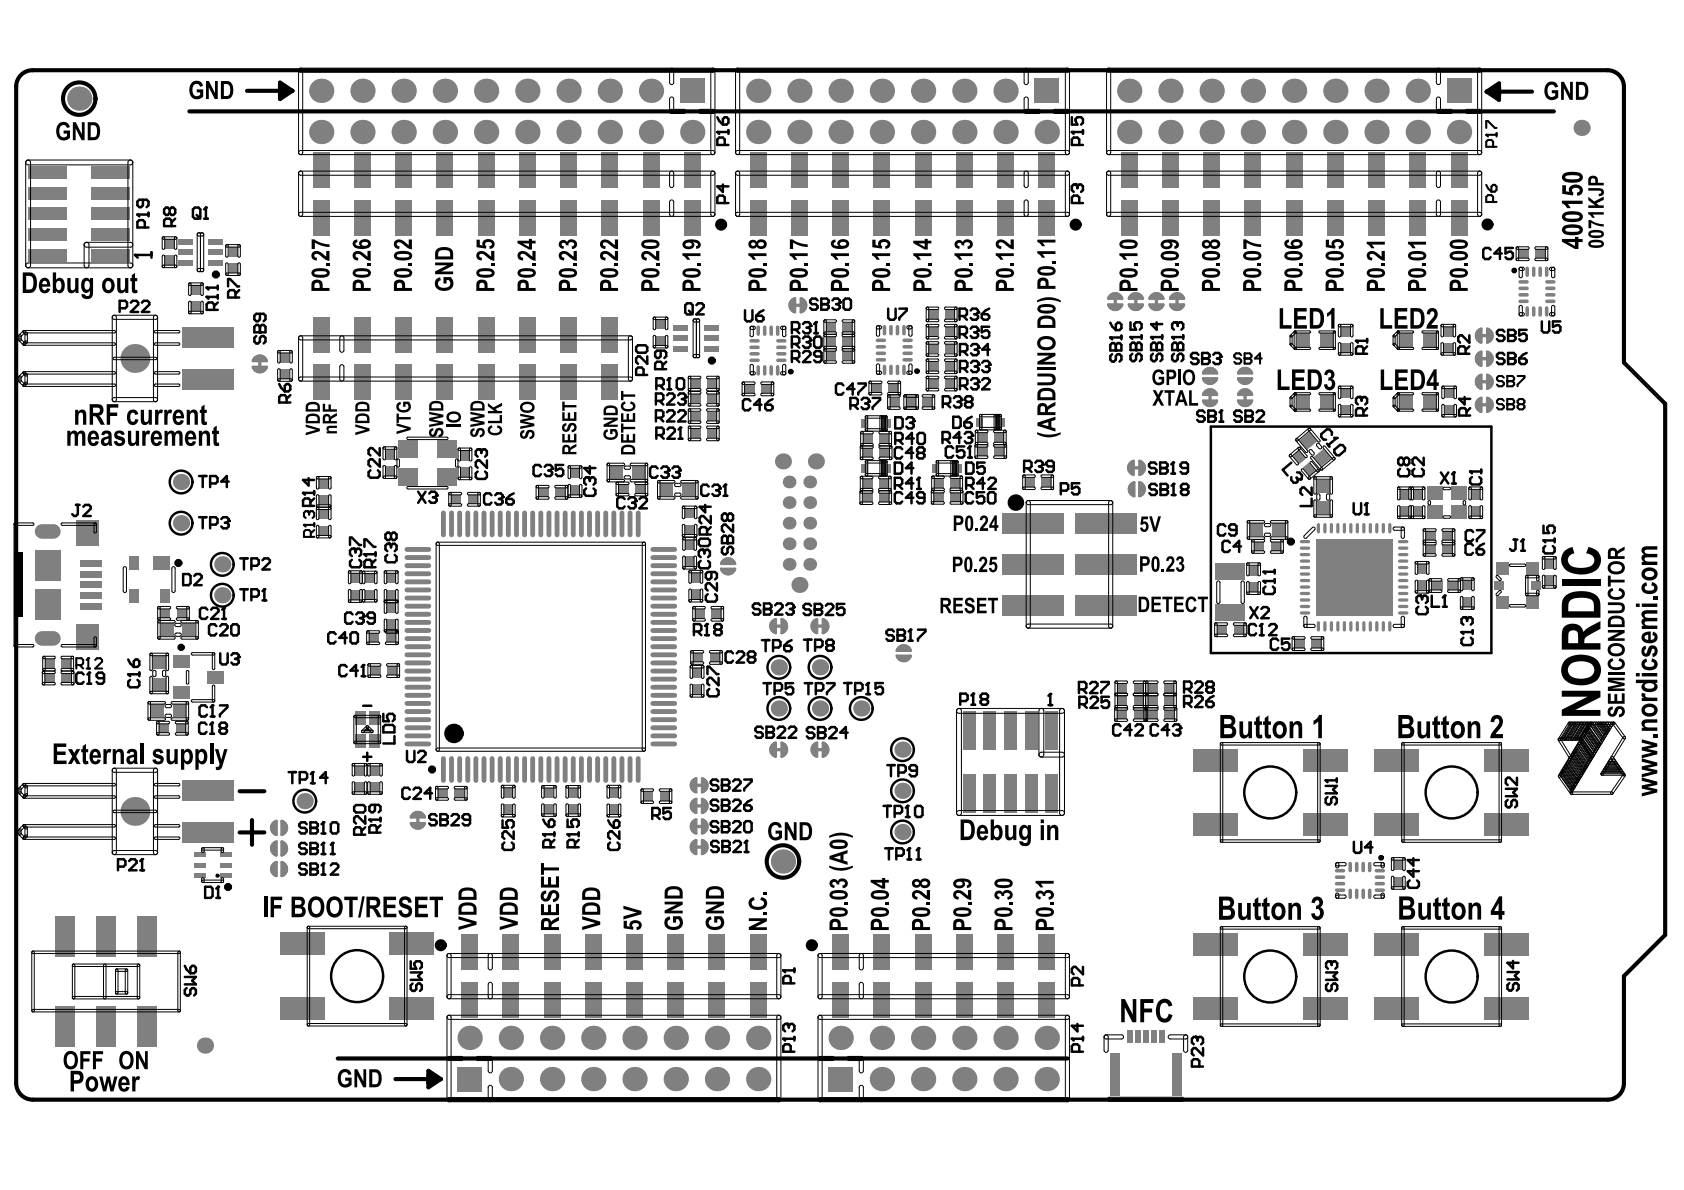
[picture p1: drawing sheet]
<svg xmlns="http://www.w3.org/2000/svg" width="297mm" height="210mm" viewBox="0 0 297 210" stroke-linecap="round" stroke-linejoin="round" font-family="sans-serif">
<path d="M3.5 13.4a2.87 2.87 0 0 1 2.3-1h277.7a2.91 2.91 0 0 1 2.9 2.9v48.7l7.3 7.2v93.7l-7.3 7.3v18.9a2.87 2.87 0 0 1-2.8 2.9h-277.8a2.91 2.91 0 0 1-2.9-2.9v-175.9v-.6z" fill="none" stroke="#000" stroke-width=".73"/>
<g fill="#808080">
<path d="M48 148.7a.95 .95 0 0 1 .9-.4l.1 2.6-.2 .2a1.49 1.49 0 0 1-.8-2.4z"/>
<path d="M44.6 63.2a1.41 1.41 0 0 1 1.5-.6 1.41 1.41 0 0 1 1.1 1.2l-2.6 .1-.2-.2z"/>
<path d="M122 148.5a.95 .95 0 0 1 .9-.5l.1 2.7-.2 .2a1.49 1.49 0 0 1-.8-2.4z"/>
<path d="M123.6 148.2l.2-.2a1.43 1.43 0 0 1 1.2 1.4 1.43 1.43 0 0 1-1.3 1.4z"/>
<path d="M122 137.6a.95 .95 0 0 1 .9-.5l.1 2.7-.2 .2a1.49 1.49 0 0 1-.8-2.4z"/>
<path d="M123.6 137.3l.2-.2a1.43 1.43 0 0 1 1.2 1.4 1.43 1.43 0 0 1-1.3 1.4z"/>
<path d="M127.2 98.9a1.41 1.41 0 0 1 1.6-.6 1.41 1.41 0 0 1 1 1.3l-2.6 .1-.2-.2z"/>
<path d="M136 131.3a.95 .95 0 0 1 1-.4l.1 2.6-.3 .2a1.49 1.49 0 0 1-.8-2.4z"/>
<path d="M136 109.5a.95 .95 0 0 1 1-.4l.1 2.6-.3 .2a1.49 1.49 0 0 1-.8-2.4z"/>
<path d="M137.6 131l.3-.2a1.43 1.43 0 0 1 1.1 1.5 1.43 1.43 0 0 1-1.3 1.3z"/>
<path d="M137.6 109.2l.3-.2a1.43 1.43 0 0 1 1.1 1.5 1.43 1.43 0 0 1-1.3 1.3z"/>
<path d="M144.9 131l.2-.2a1.43 1.43 0 0 1 1.2 1.5 1.43 1.43 0 0 1-1.3 1.3z"/>
<path d="M144.9 109.2l.2-.2a1.43 1.43 0 0 1 1.2 1.5 1.43 1.43 0 0 1-1.3 1.3z"/>
<path d="M199.3 85.4a.95 .95 0 0 1 .9-.5l.1 2.6-.2 .2a1.49 1.49 0 0 1-.8-2.3z"/>
<path d="M202.8 52.2a1.41 1.41 0 0 1 1.5-.6 1.41 1.41 0 0 1 1.1 1.2l-2.7 .1-.2-.2z"/>
<path d="M262.1 66.1l.2-.2a1.43 1.43 0 0 1 1.2 1.5 1.43 1.43 0 0 1-1.3 1.3z"/>
<path d="M260.5 66.4a.95 .95 0 0 1 .9-.4l.1 2.6-.2 .2a1.49 1.49 0 0 1-.8-2.4z"/>
<path d="M260.5 62.3a.95 .95 0 0 1 .9-.4l.1 2.6-.2 .2a1.49 1.49 0 0 1-.8-2.4z"/>
<path d="M262.1 62l.2-.2a1.43 1.43 0 0 1 1.2 1.5 1.43 1.43 0 0 1-1.3 1.4z"/>
<path d="M48 152.3a.95 .95 0 0 1 .9-.4l.1 2.6-.2 .2a1.49 1.49 0 0 1-.8-2.4z"/>
<path d="M48 145.1a.95 .95 0 0 1 .9-.4l.1 2.6-.2 .2a1.49 1.49 0 0 1-.8-2.4z"/>
<path d="M44.4 64.6l2.7-.1 .2 .2a1.43 1.43 0 0 1-1.5 1.2 1.43 1.43 0 0 1-1.4-1.3z"/>
<path d="M122 144.8a.95 .95 0 0 1 .9-.4l.1 2.6-.2 .2a1.49 1.49 0 0 1-.8-2.4z"/>
<path d="M123.6 144.5l.2-.2a1.43 1.43 0 0 1 1.2 1.5 1.43 1.43 0 0 1-1.3 1.4z"/>
<path d="M122 141.2a.95 .95 0 0 1 .9-.4l.1 2.6-.2 .2a1.49 1.49 0 0 1-.8-2.4z"/>
<path d="M123.6 140.9l.2-.2a1.43 1.43 0 0 1 1.2 1.5 1.43 1.43 0 0 1-1.3 1.3z"/>
<path d="M127.1 100.2l2.6-.1 .2 .2a1.43 1.43 0 0 1-1.5 1.2 1.43 1.43 0 0 1-1.3-1.3z"/>
<path d="M139.4 52.9a.95 .95 0 0 1 1-.4v2.6l-.2 .2a1.49 1.49 0 0 1-.8-2.4z"/>
<path d="M141 52.6l.2-.2a1.43 1.43 0 0 1 1.2 1.5 1.43 1.43 0 0 1-1.3 1.3z"/>
<path d="M199.2 81.6a.95 .95 0 0 1 .9-.5l.1 2.7-.2 .2a1.49 1.49 0 0 1-.8-2.4z"/>
<path d="M202.6 53.6l2.6-.1 .2 .2a1.43 1.43 0 0 1-1.4 1.2 1.43 1.43 0 0 1-1.4-1.3z"/>
<path d="M262.1 70.2l.2-.2a1.43 1.43 0 0 1 1.2 1.4 1.43 1.43 0 0 1-1.3 1.4z"/>
<path d="M260.5 70.5a.95 .95 0 0 1 .9-.5l.1 2.6-.2 .3a1.49 1.49 0 0 1-.8-2.4z"/>
<path d="M260.5 58.3a.95 .95 0 0 1 .9-.5l.1 2.6-.2 .3a1.49 1.49 0 0 1-.8-2.4z"/>
<path d="M262.1 58l.2-.2a1.43 1.43 0 0 1 1.2 1.4 1.43 1.43 0 0 1-1.3 1.4z"/>
<path d="M49.4 148.4l.3-.2a1.43 1.43 0 0 1 1.1 1.5 1.43 1.43 0 0 1-1.3 1.3z"/>
<path d="M72.3 145.1l2.6-.1 .3 .2a1.43 1.43 0 0 1-1.5 1.1 1.43 1.43 0 0 1-1.4-1.2z"/>
<path d="M72.5 143.7a1.41 1.41 0 0 1 1.5-.6 1.41 1.41 0 0 1 1.1 1.2l-2.6 .1-.2-.2z"/>
<path d="M143.3 131.3a.95 .95 0 0 1 .9-.4l.1 2.6-.2 .2a1.49 1.49 0 0 1-.8-2.4z"/>
<path d="M158 115.5l2.6-.1 .3 .3a1.43 1.43 0 0 1-1.5 1.1 1.43 1.43 0 0 1-1.4-1.3z"/>
<path d="M158.2 114.3a1.41 1.41 0 0 1 1.5-.6 1.41 1.41 0 0 1 1.1 1.2l-2.6 .1-.2-.2z"/>
<path d="M143.3 109.5a.95 .95 0 0 1 .9-.4l.1 2.6-.2 .2a1.49 1.49 0 0 1-.8-2.4z"/>
<path d="M200.7 85.1l.3-.2a1.43 1.43 0 0 1 1.1 1.4 1.43 1.43 0 0 1-1.3 1.4z"/>
<path d="M195.5 52.2a1.41 1.41 0 0 1 1.5-.6 1.41 1.41 0 0 1 1.1 1.2l-2.6 .1-.2-.2z"/>
<path d="M199.1 52.2a1.41 1.41 0 0 1 1.6-.6 1.41 1.41 0 0 1 1 1.2l-2.6 .1-.2-.2z"/>
<path d="M206.4 52.2a1.41 1.41 0 0 1 1.5-.6 1.41 1.41 0 0 1 1.1 1.2l-2.6 .1-.2-.2z"/>
<path d="M212.1 66.6l2.6-.1 .2 .2a1.43 1.43 0 0 1-1.5 1.2 1.43 1.43 0 0 1-1.3-1.3z"/>
<path d="M218.2 66.6l2.7-.1 .2 .2a1.43 1.43 0 0 1-1.5 1.2 1.43 1.43 0 0 1-1.4-1.3z"/>
<path d="M218.4 69.1a1.41 1.41 0 0 1 1.5-.6 1.41 1.41 0 0 1 1.1 1.3l-2.6 .1-.2-.3z"/>
<path d="M212.2 69.1a1.41 1.41 0 0 1 1.6-.6 1.41 1.41 0 0 1 1 1.3l-2.6 .1-.2-.3z"/>
<path d="M49.4 152.1l.3-.3a1.43 1.43 0 0 1 1.1 1.5 1.43 1.43 0 0 1-1.3 1.4z"/>
<path d="M49.4 144.8l.3-.2a1.43 1.43 0 0 1 1.1 1.5 1.43 1.43 0 0 1-1.3 1.3z"/>
<path d="M200.8 81.3l.2-.2a1.43 1.43 0 0 1 1.1 1.4 1.43 1.43 0 0 1-1.2 1.4z"/>
<path d="M195.3 53.6l2.7-.1 .2 .2a1.43 1.43 0 0 1-1.5 1.2 1.43 1.43 0 0 1-1.4-1.3z"/>
<path d="M199 53.6l2.6-.1 .2 .2a1.43 1.43 0 0 1-1.5 1.2 1.43 1.43 0 0 1-1.3-1.3z"/>
<path d="M206.2 53.6l2.7-.1 .2 .2a1.43 1.43 0 0 1-1.5 1.2 1.43 1.43 0 0 1-1.4-1.3z"/>
<path d="M212.2 65.3a1.41 1.41 0 0 1 1.6-.6 1.41 1.41 0 0 1 1 1.3l-2.6 .1-.2-.2z"/>
<path d="M218.4 65.3a1.41 1.41 0 0 1 1.5-.6 1.41 1.41 0 0 1 1.1 1.3l-2.6 .1-.2-.2z"/>
<path d="M218.2 70.5l2.7-.1 .2 .3a1.43 1.43 0 0 1-1.5 1.1 1.43 1.43 0 0 1-1.4-1.3z"/>
<path d="M212.1 70.5l2.6-.1 .2 .3a1.43 1.43 0 0 1-1.5 1.1 1.43 1.43 0 0 1-1.3-1.3z"/>
</g>
<g fill="none" stroke="#808080" stroke-width=".58">
<path d="M139.8 53.8h1.9M196.7 52.2v2M200.3 52.2v2M204 52.2v2M207.6 52.2v2M260.8 59.2h2M45.8 63.2v2M213.4 69.2v1.9M219.6 69.2v1.9M260.8 67.3h2M260.8 63.3h2M260.8 71.4h2"/>
<path d="M199.5 82.5h1.9M136.4 110.4h1.9M143.7 110.4h1.9M122.4 138.5h1.9M136.4 132.2h1.9M143.7 132.2h1.9M73.7 143.7v2M122.4 149.4h1.9M122.4 145.8h1.9M122.4 142.2h1.9"/>
</g>
<g fill="none" stroke="#808080" stroke-width=".44">
<path d="M140.2 52.6a1.27 1.27 0 0 0-.9 1.2 1.27 1.27 0 0 0 .9 1.3M141.2 52.6a1.27 1.27 0 0 1 1 1.2 1.27 1.27 0 0 1-1 1.3M195.5 52.7a1.27 1.27 0 0 1 1.2-1 1.27 1.27 0 0 1 1.2 1M195.5 53.7a1.27 1.27 0 0 0 1.2 1 1.27 1.27 0 0 0 1.2-1M199.1 52.7a1.27 1.27 0 0 1 1.2-1 1.27 1.27 0 0 1 1.3 1M199.1 53.7a1.27 1.27 0 0 0 1.2 1 1.27 1.27 0 0 0 1.3-1M202.8 52.7a1.27 1.27 0 0 1 1.2-1 1.27 1.27 0 0 1 1.2 1M202.8 53.7a1.27 1.27 0 0 0 1.2 1 1.27 1.27 0 0 0 1.2-1M206.4 52.7a1.27 1.27 0 0 1 1.2-1 1.27 1.27 0 0 1 1.3 1M206.4 53.7a1.27 1.27 0 0 0 1.2 1 1.27 1.27 0 0 0 1.3-1M261.3 58a1.27 1.27 0 0 0-1 1.2 1.27 1.27 0 0 0 1 1.2M262.3 58a1.27 1.27 0 0 1 1 1.2 1.27 1.27 0 0 1-1 1.2"/>
<path d="M44.6 63.7a1.27 1.27 0 0 1 1.2-1 1.27 1.27 0 0 1 1.3 1M44.6 64.7a1.27 1.27 0 0 0 1.2 1 1.27 1.27 0 0 0 1.3-1M212.2 66.7a1.27 1.27 0 0 0 1.2 1 1.27 1.27 0 0 0 1.3-1M212.2 69.6a1.27 1.27 0 0 1 1.2-.9 1.27 1.27 0 0 1 1.3 .9M212.2 65.9a1.27 1.27 0 0 1 1.2-1 1.27 1.27 0 0 1 1.3 1M212.2 70.7a1.27 1.27 0 0 0 1.2 .9 1.27 1.27 0 0 0 1.3-.9M218.4 66.7a1.27 1.27 0 0 0 1.2 1 1.27 1.27 0 0 0 1.3-1M218.4 69.6a1.27 1.27 0 0 1 1.2-.9 1.27 1.27 0 0 1 1.3 .9M218.4 65.9a1.27 1.27 0 0 1 1.2-1 1.27 1.27 0 0 1 1.3 1M218.4 70.7a1.27 1.27 0 0 0 1.2 .9 1.27 1.27 0 0 0 1.3-.9M261.3 66.1a1.27 1.27 0 0 0-1 1.2 1.27 1.27 0 0 0 1 1.3M261.3 62a1.27 1.27 0 0 0-1 1.3 1.27 1.27 0 0 0 1 1.2"/>
<path d="M261.3 70.2a1.27 1.27 0 0 0-1 1.2 1.27 1.27 0 0 0 1 1.2M262.3 66.1a1.27 1.27 0 0 1 1 1.2 1.27 1.27 0 0 1-1 1.3M262.3 62a1.27 1.27 0 0 1 1 1.3 1.27 1.27 0 0 1-1 1.2M262.3 70.2a1.27 1.27 0 0 1 1 1.2 1.27 1.27 0 0 1-1 1.2M127.2 99.5a1.27 1.27 0 0 1 1.2-1 1.27 1.27 0 0 1 1.3 1M200 81.3a1.27 1.27 0 0 0-1 1.2 1.27 1.27 0 0 0 1 1.3M200.1 85.1a1.27 1.27 0 0 0-1 1.2 1.27 1.27 0 0 0 1 1.2M201 85.1a1.27 1.27 0 0 1 .9 1.2 1.27 1.27 0 0 1-.9 1.2M201 81.3a1.27 1.27 0 0 1 .9 1.2 1.27 1.27 0 0 1-.9 1.3M127.2 100.3a1.27 1.27 0 0 0 1.2 1 1.27 1.27 0 0 0 1.3-1M136.8 109.2a1.27 1.27 0 0 0-.9 1.2 1.27 1.27 0 0 0 .9 1.3M137.9 109.2a1.27 1.27 0 0 1 .9 1.2 1.27 1.27 0 0 1-.9 1.3"/>
<path d="M144.1 109.2a1.27 1.27 0 0 0-.9 1.2 1.27 1.27 0 0 0 .9 1.3M145.1 109.2a1.27 1.27 0 0 1 1 1.2 1.27 1.27 0 0 1-1 1.3M158.2 114.8a1.27 1.27 0 0 1 1.2-1 1.27 1.27 0 0 1 1.2 1M158.2 115.7a1.27 1.27 0 0 0 1.2 .9 1.27 1.27 0 0 0 1.2-.9M122.8 137.3a1.27 1.27 0 0 0-.9 1.2 1.27 1.27 0 0 0 .9 1.3M123.8 137.3a1.27 1.27 0 0 1 1 1.2 1.27 1.27 0 0 1-1 1.3M136.8 131a1.27 1.27 0 0 0-.9 1.2 1.27 1.27 0 0 0 .9 1.3M137.9 131a1.27 1.27 0 0 1 .9 1.2 1.27 1.27 0 0 1-.9 1.3M144.1 131a1.27 1.27 0 0 0-.9 1.2 1.27 1.27 0 0 0 .9 1.3M145.1 131a1.27 1.27 0 0 1 1 1.2 1.27 1.27 0 0 1-1 1.3M48.8 148.4a1.27 1.27 0 0 0-1 1.3 1.27 1.27 0 0 0 1 1.2M48.8 152.1a1.27 1.27 0 0 0-1 1.2 1.27 1.27 0 0 0 1 1.2"/>
<path d="M48.8 144.8a1.27 1.27 0 0 0-1 1.2 1.27 1.27 0 0 0 1 1.3M49.7 148.4a1.27 1.27 0 0 1 .9 1.3 1.27 1.27 0 0 1-.9 1.2M49.7 152.1a1.27 1.27 0 0 1 .9 1.2 1.27 1.27 0 0 1-.9 1.2M49.7 144.8a1.27 1.27 0 0 1 .9 1.2 1.27 1.27 0 0 1-.9 1.3M72.5 145.2a1.27 1.27 0 0 0 1.2 1 1.27 1.27 0 0 0 1.2-1M72.5 144.2a1.27 1.27 0 0 1 1.2-1 1.27 1.27 0 0 1 1.2 1M122.8 148.2a1.27 1.27 0 0 0-.9 1.2 1.27 1.27 0 0 0 .9 1.2M122.8 144.6a1.27 1.27 0 0 0-.9 1.2 1.27 1.27 0 0 0 .9 1.2M122.8 140.9a1.27 1.27 0 0 0-.9 1.3 1.27 1.27 0 0 0 .9 1.2M123.8 148.2a1.27 1.27 0 0 1 1 1.2 1.27 1.27 0 0 1-1 1.2M123.8 144.6a1.27 1.27 0 0 1 1 1.2 1.27 1.27 0 0 1-1 1.2M123.8 140.9a1.27 1.27 0 0 1 1 1.3 1.27 1.27 0 0 1-1 1.2"/>
</g>
<g fill="#808080">
<circle cx="244" cy="107" r=".94"/>
<circle cx="240.6" cy="107" r=".94"/>
<circle cx="237.1" cy="107" r=".94"/>
<circle cx="233.7" cy="107" r=".94"/>
<circle cx="244" cy="103.5" r=".94"/>
<circle cx="240.6" cy="103.5" r=".94"/>
<circle cx="237.1" cy="103.5" r=".94"/>
<circle cx="233.7" cy="103.5" r=".94"/>
<circle cx="244" cy="100.1" r=".94"/>
<circle cx="240.6" cy="100.1" r=".94"/>
<circle cx="237.1" cy="100.1" r=".94"/>
<circle cx="233.7" cy="100.1" r=".94"/>
<circle cx="244" cy="96.7" r=".94"/>
<circle cx="240.6" cy="96.7" r=".94"/>
<circle cx="237.1" cy="96.7" r=".94"/>
<circle cx="233.7" cy="96.7" r=".94"/>
<circle cx="141" cy="103.2" r="1.42"/>
<circle cx="23.8" cy="143.1" r="2.55"/>
<circle cx="23.8" cy="63.2" r="2.55"/>
<circle cx="56.7" cy="16" r="2.15"/>
<circle cx="63.9" cy="16" r="2.15"/>
<circle cx="90.1" cy="190.3" r="2.15"/>
<circle cx="78.5" cy="16" r="2.15"/>
<circle cx="85.7" cy="16" r="2.15"/>
<circle cx="111.9" cy="190.3" r="2.15"/>
<circle cx="97.4" cy="190.3" r="2.15"/>
<circle cx="104.7" cy="190.3" r="2.15"/>
<circle cx="100.3" cy="16" r="2.15"/>
<circle cx="107.6" cy="16" r="2.15"/>
<circle cx="133.7" cy="190.3" r="2.15"/>
<circle cx="126.5" cy="190.3" r="2.15"/>
<circle cx="138.1" cy="81.4" r="1.42"/>
<circle cx="133.7" cy="16" r="2.15"/>
<circle cx="155.6" cy="190.3" r="2.15"/>
<circle cx="143.9" cy="81.4" r="1.42"/>
<circle cx="155.6" cy="16" r="2.15"/>
<circle cx="148.3" cy="16" r="2.15"/>
<circle cx="170.1" cy="190.3" r="2.15"/>
<circle cx="177.4" cy="190.3" r="2.15"/>
<circle cx="170.1" cy="16" r="2.15"/>
<circle cx="177.4" cy="16" r="2.15"/>
<circle cx="206.5" cy="16" r="2.15"/>
<circle cx="199.2" cy="16" r="2.15"/>
<circle cx="228.3" cy="16" r="2.15"/>
<circle cx="221" cy="16" r="2.15"/>
<circle cx="213.7" cy="16" r="2.15"/>
<circle cx="242.8" cy="16" r="2.15"/>
<circle cx="250.1" cy="16" r="2.15"/>
</g>
<g fill="#808080">
<path d="M80.7 188.2h4.3v4.3h-4.3z" fill-rule="evenodd"/>
<path d="M120 13.9h4.3v4.3h-4.3z" fill-rule="evenodd"/>
<path d="M146.1 188.2h4.3v4.3h-4.3z" fill-rule="evenodd"/>
</g>
<path d="M7.4 93.7h2M7.4 112.6h2" fill="none" stroke="#808080" stroke-width="2.6"/>
<g fill="#808080">
<circle cx="56.7" cy="23.3" r="2.15"/>
<circle cx="63.9" cy="23.3" r="2.15"/>
<circle cx="90.1" cy="183.1" r="2.15"/>
<circle cx="82.8" cy="183.1" r="2.15"/>
<circle cx="78.5" cy="23.3" r="2.15"/>
<circle cx="85.7" cy="23.3" r="2.15"/>
<circle cx="111.9" cy="183.1" r="2.15"/>
<circle cx="97.4" cy="183.1" r="2.15"/>
<circle cx="104.7" cy="183.1" r="2.15"/>
<circle cx="100.3" cy="23.3" r="2.15"/>
<circle cx="107.6" cy="23.3" r="2.15"/>
<circle cx="133.7" cy="183.1" r="2.15"/>
<circle cx="126.5" cy="183.1" r="2.15"/>
<circle cx="133.7" cy="23.3" r="2.15"/>
<circle cx="122.1" cy="23.3" r="2.15"/>
<circle cx="148.3" cy="183.1" r="2.15"/>
<circle cx="155.6" cy="183.1" r="2.15"/>
<circle cx="155.6" cy="23.3" r="2.15"/>
<circle cx="148.3" cy="23.3" r="2.15"/>
<circle cx="170.1" cy="183.1" r="2.15"/>
<circle cx="177.4" cy="183.1" r="2.15"/>
<circle cx="170.1" cy="23.3" r="2.15"/>
<circle cx="177.4" cy="23.3" r="2.15"/>
<circle cx="206.5" cy="23.3" r="2.15"/>
<circle cx="199.2" cy="23.3" r="2.15"/>
<circle cx="228.3" cy="23.3" r="2.15"/>
<circle cx="221" cy="23.3" r="2.15"/>
<circle cx="213.7" cy="23.3" r="2.15"/>
<circle cx="242.8" cy="23.3" r="2.15"/>
<circle cx="250.1" cy="23.3" r="2.15"/>
<circle cx="14" cy="17.4" r="2.15"/>
<circle cx="119.2" cy="190.3" r="2.15"/>
<circle cx="141" cy="16" r="2.15"/>
<circle cx="114.8" cy="16" r="2.15"/>
<circle cx="93" cy="16" r="2.15"/>
<circle cx="71.2" cy="16" r="2.15"/>
<circle cx="184.6" cy="190.3" r="2.15"/>
<circle cx="162.8" cy="190.3" r="2.15"/>
<circle cx="235.5" cy="16" r="2.15"/>
<circle cx="162.8" cy="16" r="2.15"/>
<circle cx="119.2" cy="183.1" r="2.15"/>
<circle cx="138.1" cy="152" r="2.15"/>
<circle cx="141" cy="23.3" r="2.15"/>
<circle cx="114.8" cy="23.3" r="2.15"/>
<circle cx="93" cy="23.3" r="2.15"/>
<circle cx="71.2" cy="23.3" r="2.15"/>
<circle cx="184.6" cy="183.1" r="2.15"/>
<circle cx="162.8" cy="183.1" r="2.15"/>
<circle cx="235.5" cy="23.3" r="2.15"/>
<circle cx="184.6" cy="23.3" r="2.15"/>
<circle cx="162.8" cy="23.3" r="2.15"/>
<circle cx="257.4" cy="23.3" r="2.15"/>
<circle cx="48.3" cy="149.7" r=".29"/>
<circle cx="48.3" cy="146" r=".29"/>
<circle cx="45.8" cy="63.2" r=".29"/>
<circle cx="45.8" cy="65.2" r=".29"/>
</g>
<g fill="#808080">
<path d="M182.5 13.9h4.3v4.3h-4.3z" fill-rule="evenodd"/>
<path d="M255.2 13.9h4.3v4.3h-4.3z" fill-rule="evenodd"/>
<path d="M10.8 118.9h1.7v1.4h-1.7z" fill-rule="evenodd"/>
<path d="M28.1 127.7h1.7v1.5h-1.7z" fill-rule="evenodd"/>
<path d="M28.3 107.5h1.7v1.4h-1.7z" fill-rule="evenodd"/>
<path d="M29.1 45.1h1.6v1.7h-1.6z" fill-rule="evenodd"/>
<path d="M34.2 154h2v.9h-2z" fill-rule="evenodd"/>
<path d="M34.2 150.3h2v.9h-2z" fill-rule="evenodd"/>
<path d="M33.8 50.3h1.5v1.8h-1.5z" fill-rule="evenodd"/>
<path d="M38.8 154h2v.9h-2z" fill-rule="evenodd"/>
<path d="M38.8 150.3h2v.9h-2z" fill-rule="evenodd"/>
<path d="M40.3 43.6h1.6v1.7h-1.6z" fill-rule="evenodd"/>
<path d="M56.3 92.7h1.6v1.7h-1.6z" fill-rule="evenodd"/>
<path d="M56.3 89.9h1.6v1.7h-1.6z" fill-rule="evenodd"/>
<path d="M56.3 84.5h1.6v1.7h-1.6z" fill-rule="evenodd"/>
<path d="M62.6 138h1.6v1.7h-1.6z" fill-rule="evenodd"/>
<path d="M65.4 138h1.5v1.7h-1.5z" fill-rule="evenodd"/>
<path d="M62.6 125.4h1.9v2.4h-1.9z" fill-rule="evenodd"/>
<path d="M65.1 125.4h1.8v2.4h-1.8z" fill-rule="evenodd"/>
<path d="M64.4 101.2h1.6v1.7h-1.6z" fill-rule="evenodd"/>
<path d="M64.4 104h1.6v1.8h-1.6z" fill-rule="evenodd"/>
<path d="M62 101.2h1.4v1.7h-1.4z" fill-rule="evenodd"/>
<path d="M62 104h1.4v1.8h-1.4z" fill-rule="evenodd"/>
<path d="M68.3 109.3h1.4v1.7h-1.4z" fill-rule="evenodd"/>
<path d="M68.3 101.2h1.4v1.7h-1.4z" fill-rule="evenodd"/>
<path d="M68.3 104h1.4v1.8h-1.4z" fill-rule="evenodd"/>
<path d="M68.1 79.3h1.4v1.7h-1.4z" fill-rule="evenodd"/>
<path d="M80.2 139.2h1.7v1.4h-1.7z" fill-rule="evenodd"/>
<path d="M81.3 79.5h1.4v1.8h-1.4z" fill-rule="evenodd"/>
<path d="M88.9 141.9h1.5v1.7h-1.5z" fill-rule="evenodd"/>
<path d="M88.9 139h1.5v1.7h-1.5z" fill-rule="evenodd"/>
<path d="M100.3 141.9h1.6v1.7h-1.6z" fill-rule="evenodd"/>
<path d="M100.3 139h1.6v1.7h-1.6z" fill-rule="evenodd"/>
<path d="M97.9 86.1h1.7v1.4h-1.7z" fill-rule="evenodd"/>
<path d="M100.7 85.5h1.4v1.7h-1.4z" fill-rule="evenodd"/>
<path d="M109.2 85.5h1.7v1.5h-1.7z" fill-rule="evenodd"/>
<path d="M112 85.5h1.8v1.5h-1.8z" fill-rule="evenodd"/>
</g>
<g fill="none" stroke="#808080" stroke-width=".86">
<path d="M115.1 98.3h3.9M115.1 99.8h3.9M115.1 96.9h3.9M115.1 119.8h3.9M115.1 116.9h3.9M115.1 114.1h3.9M115.1 115.5h3.9M115.1 109.8h3.9M115.1 108.4h3.9M115.1 111.2h3.9M115.1 104.1h3.9M115.1 105.5h3.9"/>
<path d="M115.1 102.6h3.9M115.1 131.2h3.9M115.1 126.9h3.9M115.1 128.4h3.9M115.1 125.5h3.9M115.1 122.7h3.9M115.1 121.2h3.9"/>
</g>
<g fill="#808080">
<path d="M116.6 85.3h2.1v2.2h-2.1z" fill-rule="evenodd"/>
<path d="M115.7 56.4h1.6v1.7h-1.6z" fill-rule="evenodd"/>
<path d="M122.2 120.7h1.5v1.8h-1.5z" fill-rule="evenodd"/>
<path d="M122.3 115.2h1.8v1.5h-1.8z" fill-rule="evenodd"/>
<path d="M122.6 107.5h1.7v1.5h-1.7z" fill-rule="evenodd"/>
<path d="M122 101.1h1.4v1.7h-1.4z" fill-rule="evenodd"/>
<path d="M122 104h1.4v1.7h-1.4z" fill-rule="evenodd"/>
<path d="M120.9 98.2h1.5v1.7h-1.5z" fill-rule="evenodd"/>
<path d="M120.9 95.3h1.5v1.7h-1.5z" fill-rule="evenodd"/>
<path d="M120.9 92.6h1.5v1.7h-1.5z" fill-rule="evenodd"/>
<path d="M120.9 89.7h1.5v1.7h-1.5z" fill-rule="evenodd"/>
<path d="M120.4 85.3h2.2v2.2h-2.2z" fill-rule="evenodd"/>
<path d="M121.8 72.6h1.8v1.6h-1.8z" fill-rule="evenodd"/>
<path d="M121.8 69.6h1.8v1.5h-1.8z" fill-rule="evenodd"/>
<path d="M121.8 66.9h1.8v1.5h-1.8z" fill-rule="evenodd"/>
<path d="M134.3 67.9h1.7v1.4h-1.7z" fill-rule="evenodd"/>
</g>
<g fill="#808080">
<circle cx="124.3" cy="149.4" r=".29"/>
<circle cx="122.4" cy="149.4" r=".29"/>
<circle cx="124.3" cy="145.8" r=".29"/>
<circle cx="122.4" cy="145.8" r=".29"/>
<circle cx="124.3" cy="142.2" r=".29"/>
<circle cx="122.4" cy="142.2" r=".29"/>
<circle cx="124.3" cy="138.5" r=".29"/>
<circle cx="122.4" cy="138.5" r=".29"/>
<circle cx="128.4" cy="99" r=".29"/>
<circle cx="136.4" cy="132.2" r=".29"/>
<circle cx="136.4" cy="110.4" r=".29"/>
</g>
<path d="M133.7 57.7v1.2M134.9 57.7v1.2M136 57.7v1.2M132.5 63.6h1.2M132.5 62.4h1.2M132.5 61.3h1.2" fill="none" stroke="#808080" stroke-width=".63"/>
<g fill="#808080">
<circle cx="138.3" cy="132.2" r=".29"/>
<circle cx="138.3" cy="110.4" r=".29"/>
<circle cx="139.2" cy="92.3" r="1.13"/>
<circle cx="139.2" cy="85" r="1.13"/>
<circle cx="145.6" cy="132.2" r=".29"/>
<circle cx="145.6" cy="110.4" r=".29"/>
<circle cx="159.4" cy="114.3" r=".29"/>
<circle cx="159.4" cy="116.1" r=".29"/>
</g>
<g fill="#808080">
<path d="M145.7 62h1.8v1.6h-1.8z" fill-rule="evenodd"/>
<path d="M145.7 56.9h1.8v1.6h-1.8z" fill-rule="evenodd"/>
<path d="M152.2 87.1h1.7v1.4h-1.7z" fill-rule="evenodd"/>
<path d="M152.2 84.5h1.7v1.6h-1.7z" fill-rule="evenodd"/>
<path d="M152.2 79.1h1.8v1.5h-1.8z" fill-rule="evenodd"/>
<path d="M152 74h1.1v1.4h-1.1z" fill-rule="evenodd"/>
<path d="M155 87.1h1.8v1.4h-1.8z" fill-rule="evenodd"/>
<path d="M155 84.5h1.8v1.6h-1.8z" fill-rule="evenodd"/>
<path d="M155.1 79.1h1.7v1.5h-1.7z" fill-rule="evenodd"/>
<path d="M156 74h1.1v1.4h-1.1z" fill-rule="evenodd"/>
<path d="M156.6 67.7h1.8v1.5h-1.8z" fill-rule="evenodd"/>
</g>
<path d="M156 57.6v1.3M157.2 57.6v1.3M158.3 57.6v1.3M159.5 57.6v1.3" fill="none" stroke="#808080" stroke-width=".63"/>
<g fill="#808080">
<path d="M163.8 66.9h1.7v1.5h-1.7z" fill-rule="evenodd"/>
<path d="M163.8 60.8h1.7v1.5h-1.7z" fill-rule="evenodd"/>
<path d="M163.8 63.8h1.7v1.6h-1.7z" fill-rule="evenodd"/>
<path d="M163.8 54.7h1.7v1.5h-1.7z" fill-rule="evenodd"/>
<path d="M163.8 57.7h1.7v1.6h-1.7z" fill-rule="evenodd"/>
<path d="M167.6 87h1.8v1.4h-1.8z" fill-rule="evenodd"/>
<path d="M167.6 84.5h1.8v1.5h-1.8z" fill-rule="evenodd"/>
<path d="M166.7 66.9h1.7v1.5h-1.7z" fill-rule="evenodd"/>
<path d="M166.7 60.8h1.7v1.5h-1.7z" fill-rule="evenodd"/>
<path d="M166.7 63.8h1.7v1.6h-1.7z" fill-rule="evenodd"/>
<path d="M166.7 54.7h1.7v1.5h-1.7z" fill-rule="evenodd"/>
<path d="M166.7 57.7h1.7v1.6h-1.7z" fill-rule="evenodd"/>
<path d="M175.3 78.9h1.7v1.5h-1.7z" fill-rule="evenodd"/>
<path d="M176.1 73.7h1.2v1.5h-1.2z" fill-rule="evenodd"/>
<path d="M180.8 84.3h1.7v1.5h-1.7z" fill-rule="evenodd"/>
<path d="M197.1 125.3h1.7v1.4h-1.7z" fill-rule="evenodd"/>
<path d="M197.1 120.6h1.7v1.6h-1.7z" fill-rule="evenodd"/>
<path d="M202.5 125.3h1.7v1.4h-1.7z" fill-rule="evenodd"/>
<path d="M202.5 120.6h1.7v1.6h-1.7z" fill-rule="evenodd"/>
<path d="M214.8 110.4h1.7v1.4h-1.7z" fill-rule="evenodd"/>
<path d="M220.4 102.6h1.4v1.8h-1.4z" fill-rule="evenodd"/>
<path d="M221.3 95.7h1.7v1.4h-1.7z" fill-rule="evenodd"/>
<path d="M228.4 112.8h1.7v1.4h-1.7z" fill-rule="evenodd"/>
<path d="M231.3 112.8h1.7v1.4h-1.7z" fill-rule="evenodd"/>
</g>
<g fill="#808080">
<circle cx="199.6" cy="86.3" r=".29"/>
<circle cx="199.5" cy="82.5" r=".29"/>
<circle cx="196.7" cy="52.2" r=".29"/>
<circle cx="200.3" cy="52.2" r=".29"/>
<circle cx="204" cy="52.2" r=".29"/>
<circle cx="219.6" cy="67.2" r=".29"/>
<circle cx="219.6" cy="69.2" r=".29"/>
</g>
<path d="M232.6 92.5v1.3M233.7 92.5v1.3M234.8 92.5v1.3M232.6 109.8v1.3M233.7 109.8v1.3M234.8 109.8v1.3" fill="none" stroke="#808080" stroke-width=".57"/>
<g fill="#808080">
<path d="M232.3 84.7h2.2v2.1h-2.2z" fill-rule="evenodd"/>
<path d="M231.7 80.6l1.7-1.4 1.4 1.6-1.7 1.5z" fill-rule="evenodd"/>
</g>
<path d="M237.1 92.5v1.3M238.3 92.5v1.3M239.4 92.5v1.3M240.6 92.5v1.3M237.1 109.8v1.3M238.3 109.8v1.3M239.4 109.8v1.3M240.6 109.8v1.3" fill="none" stroke="#808080" stroke-width=".57"/>
<g fill="#808080">
<path d="M236.6 68.5h1.5v1.8h-1.5z" fill-rule="evenodd"/>
<path d="M236.6 60.5h1.5v1.7h-1.5z" fill-rule="evenodd"/>
<path d="M236.6 57.6h1.5v1.8h-1.5z" fill-rule="evenodd"/>
</g>
<path d="M242.8 153.6h1.2M242.8 154.7h1.2M242.8 155.9h1.2M242.8 157h1.2" fill="none" stroke="#808080" stroke-width=".63"/>
<path d="M245.9 154.6h1.5v1.8h-1.5z" fill-rule="evenodd" fill="#808080"/>
<path d="M242.9 92.5v1.3M244 92.5v1.3M245.1 92.5v1.3M242.9 109.8v1.3M244 109.8v1.3M245.1 109.8v1.3" fill="none" stroke="#808080" stroke-width=".57"/>
<g fill="#808080">
<path d="M250.1 102.4h1.5v1.7h-1.5z" fill-rule="evenodd"/>
<path d="M251.5 96.2h1.8v1.4h-1.8z" fill-rule="evenodd"/>
<path d="M249.4 89.3h1.4v1.7h-1.4z" fill-rule="evenodd"/>
<path d="M249.4 86.4h1.4v1.7h-1.4z" fill-rule="evenodd"/>
<path d="M255.3 102.6h1.8v1.4h-1.8z" fill-rule="evenodd"/>
<path d="M254.4 96.2h1.7v1.4h-1.7z" fill-rule="evenodd"/>
<path d="M255.9 85.8h2.7v2.5h-2.7z" fill-rule="evenodd"/>
<path d="M254.8 68.5h1.6v1.8h-1.6z" fill-rule="evenodd"/>
<path d="M254.7 60.5h1.6v1.7h-1.6z" fill-rule="evenodd"/>
<path d="M254.7 57.6h1.6v1.8h-1.6z" fill-rule="evenodd"/>
</g>
<g fill="#808080">
<circle cx="260.8" cy="67.3" r=".29"/>
<circle cx="262.8" cy="67.3" r=".29"/>
<circle cx="262.8" cy="63.3" r=".29"/>
<circle cx="260.8" cy="63.3" r=".29"/>
<circle cx="262.8" cy="59.2" r=".29"/>
<circle cx="260.8" cy="59.2" r=".29"/>
</g>
<path d="M268.1 53.1h1.3M268.1 52h1.3M268.1 50.9h1.3M268.1 49.7h1.3" fill="none" stroke="#808080" stroke-width=".63"/>
<g fill="#808080">
<path d="M267.9 44h1.8v1.5h-1.8z" fill-rule="evenodd"/>
<path d="M272.6 101.5h1.4v1.7h-1.4z" fill-rule="evenodd"/>
</g>
<path d="M272.8 49.7h1.3M272.8 50.9h1.3M272.8 52h1.3M272.8 53.1h1.3" fill="none" stroke="#808080" stroke-width=".63"/>
<g fill="#808080">
<path d="M9.8 161.7h3.5v7.1h-3.5z" fill-rule="evenodd"/>
<path d="M10.8 116.3h1.7v1.5h-1.7z" fill-rule="evenodd"/>
<path d="M17 161.7h3.4v7.1h-3.4z" fill-rule="evenodd"/>
<path d="M22.7 103.9h1.8v2.5h-1.8z" fill-rule="evenodd"/>
<path d="M22.7 98.1h1.8v2.4h-1.8z" fill-rule="evenodd"/>
<path d="M28.4 110h2.1v2.2h-2.1z" fill-rule="evenodd"/>
<path d="M28.2 103.9h1.7v2.5h-1.7z" fill-rule="evenodd"/>
<path d="M29.1 42.2h1.6v1.7h-1.6z" fill-rule="evenodd"/>
<path d="M34.2 152.2h2v.8h-2z" fill-rule="evenodd"/>
<path d="M33.8 53.2h1.5v1.7h-1.5z" fill-rule="evenodd"/>
<path d="M38.8 152.2h2v.8h-2z" fill-rule="evenodd"/>
<path d="M40.3 46.4h1.6v1.8h-1.6z" fill-rule="evenodd"/>
<path d="M56.3 87.3h1.6v1.8h-1.6z" fill-rule="evenodd"/>
<path d="M62.6 135.1h1.6v1.7h-1.6z" fill-rule="evenodd"/>
<path d="M65.4 135.1h1.5v1.7h-1.5z" fill-rule="evenodd"/>
<path d="M65.4 117.6h1.7v1.4h-1.7z" fill-rule="evenodd"/>
<path d="M65.2 111.8h1.7v1.4h-1.7z" fill-rule="evenodd"/>
<path d="M62.6 129.5h1.9v2.5h-1.9z" fill-rule="evenodd"/>
<path d="M65.1 129.5h1.8v2.5h-1.8z" fill-rule="evenodd"/>
<path d="M62.5 64.3h2.9v6.2h-2.9z" fill-rule="evenodd"/>
<path d="M62.5 55.9h2.9v6.3h-2.9z" fill-rule="evenodd"/>
<path d="M62.5 26.9h2.9v6.2h-2.9z" fill-rule="evenodd"/>
<path d="M68.3 117.6h1.7v1.4h-1.7z" fill-rule="evenodd"/>
<path d="M68 111.8h1.8v1.4h-1.8z" fill-rule="evenodd"/>
<path d="M68.3 106.4h1.4v1.7h-1.4z" fill-rule="evenodd"/>
<path d="M69.7 64.3h3v6.2h-3z" fill-rule="evenodd"/>
<path d="M68.1 82.2h1.4v1.7h-1.4z" fill-rule="evenodd"/>
<path d="M69.7 55.9h3v6.3h-3z" fill-rule="evenodd"/>
<path d="M69.7 26.9h3v6.2h-3z" fill-rule="evenodd"/>
</g>
<g fill="#808080">
<circle cx="48.3" cy="153.3" r=".29"/>
<circle cx="53.8" cy="141.3" r="1.43"/>
</g>
<path d="M78.2 90.5v3.8M78.2 133.8v3.9" fill="none" stroke="#808080" stroke-width=".86"/>
<path d="M81.4 164.9h2.9v6.2h-2.9z" fill-rule="evenodd" fill="#808080"/>
<path d="M81.1 133.8v3.9M82.5 133.8v3.9M83.9 133.8v3.9" fill="none" stroke="#808080" stroke-width=".86"/>
<g fill="#808080">
<path d="M79.6 87.4h1.8v1.4h-1.8z" fill-rule="evenodd"/>
<path d="M82.5 87.4h1.7v1.4h-1.7z" fill-rule="evenodd"/>
</g>
<path d="M81.1 90.5v3.8M82.5 90.5v3.8M83.9 90.5v3.8" fill="none" stroke="#808080" stroke-width=".86"/>
<path d="M81.3 82.4h1.4v1.7h-1.4z" fill-rule="evenodd" fill="#808080"/>
<path d="M86.8 90.5v3.8M88.2 90.5v3.8M89.7 90.5v3.8M92.5 90.5v3.8M94 90.5v3.8M95.4 90.5v3.8M86.8 133.8v3.9M88.2 133.8v3.9M89.7 133.8v3.9M92.5 133.8v3.9M94 133.8v3.9M95.4 133.8v3.9" fill="none" stroke="#808080" stroke-width=".86"/>
<g fill="#808080">
<path d="M91.6 64.3h2.9v6.2h-2.9z" fill-rule="evenodd"/>
<path d="M91.6 55.9h2.9v6.3h-2.9z" fill-rule="evenodd"/>
<path d="M91.6 26.9h2.9v6.2h-2.9z" fill-rule="evenodd"/>
</g>
<path d="M98.3 90.5v3.8M99.7 90.5v3.8M101.1 90.5v3.8M98.3 133.8v3.9M99.7 133.8v3.9M101.1 133.8v3.9" fill="none" stroke="#808080" stroke-width=".86"/>
<g fill="#808080">
<path d="M98.8 64.3h3v6.2h-3z" fill-rule="evenodd"/>
<path d="M100.7 82.7h1.4v1.7h-1.4z" fill-rule="evenodd"/>
<path d="M98.8 55.9h3v6.3h-3z" fill-rule="evenodd"/>
<path d="M98.8 26.9h3v6.2h-3z" fill-rule="evenodd"/>
<path d="M103.2 164.9h2.9v6.2h-2.9z" fill-rule="evenodd"/>
</g>
<path d="M104 90.5v3.8M105.4 90.5v3.8M106.8 90.5v3.8M104 133.8v3.9M105.4 133.8v3.9M106.8 133.8v3.9" fill="none" stroke="#808080" stroke-width=".86"/>
<path d="M110.5 164.9h2.9v6.2h-2.9z" fill-rule="evenodd" fill="#808080"/>
<path d="M109.7 90.5v3.8M111.1 90.5v3.8M112.6 90.5v3.8M109.7 133.8v3.9M111.1 133.8v3.9M112.6 133.8v3.9" fill="none" stroke="#808080" stroke-width=".86"/>
<g fill="#808080">
<path d="M111.5 82.2h2.2v2.3h-2.2z" fill-rule="evenodd"/>
<path d="M116.4 139.7h1.7v1.5h-1.7z" fill-rule="evenodd"/>
</g>
<path d="M115.1 118.4h3.9M115.1 112.6h3.9M115.1 106.9h3.9M115.1 101.2h3.9M115.1 129.8h3.9M115.1 124.1h3.9" fill="none" stroke="#808080" stroke-width=".86"/>
<g fill="#808080">
<path d="M115.7 59.2h1.6v1.7h-1.6z" fill-rule="evenodd"/>
<path d="M122.2 117.9h1.5v1.7h-1.5z" fill-rule="evenodd"/>
<path d="M121.8 75.7h1.8v1.5h-1.8z" fill-rule="evenodd"/>
<path d="M120.6 26.9h3v6.2h-3z" fill-rule="evenodd"/>
<path d="M132.3 164.9h2.9v6.2h-2.9z" fill-rule="evenodd"/>
</g>
<circle cx="128.4" cy="100.8" r=".29" fill="#808080"/>
<path d="M132.5 60.1h1.2M133.7 64.7v1.3M134.9 64.7v1.3M136 64.7v1.3" fill="none" stroke="#808080" stroke-width=".63"/>
<g fill="#808080">
<path d="M132.3 26.9h2.9v6.2h-2.9z" fill-rule="evenodd"/>
<path d="M139.6 26.9h2.9v6.2h-2.9z" fill-rule="evenodd"/>
<path d="M145.7 59.5h1.8v1.5h-1.8z" fill-rule="evenodd"/>
<path d="M152 81.9h1.1v1.4h-1.1z" fill-rule="evenodd"/>
<path d="M152.2 76.6h1.8v1.6h-1.8z" fill-rule="evenodd"/>
<path d="M156 81.9h1.1v1.4h-1.1z" fill-rule="evenodd"/>
</g>
<g fill="#808080">
<circle cx="139.2" cy="88.7" r="1.13"/>
<circle cx="139.2" cy="99.5" r="1.13"/>
<circle cx="139.2" cy="95.9" r="1.13"/>
<circle cx="141.7" cy="53.8" r=".29"/>
<circle cx="139.8" cy="53.8" r=".29"/>
<circle cx="151.9" cy="125" r="1.43"/>
</g>
<path d="M156 64.6v1.3M157.2 64.6v1.3M158.3 64.6v1.3M159.5 64.6v1.3" fill="none" stroke="#808080" stroke-width=".63"/>
<g fill="#808080">
<path d="M157 70.1h1.7v1.6h-1.7z" fill-rule="evenodd"/>
<path d="M155.1 76.6h1.7v1.6h-1.7z" fill-rule="evenodd"/>
<path d="M161.4 164.9h2.9v6.2h-2.9z" fill-rule="evenodd"/>
<path d="M164.5 81.9h1.1v1.4h-1.1z" fill-rule="evenodd"/>
<path d="M162.7 70.1h1.7v1.6h-1.7z" fill-rule="evenodd"/>
<path d="M161.4 26.9h2.9v6.2h-2.9z" fill-rule="evenodd"/>
<path d="M168.6 164.9h3v6.2h-3z" fill-rule="evenodd"/>
<path d="M168.5 81.9h1.1v1.4h-1.1z" fill-rule="evenodd"/>
<path d="M168.6 26.9h3v6.2h-3z" fill-rule="evenodd"/>
<path d="M173.5 136.5h2.2v6.9h-2.2z" fill-rule="evenodd"/>
<path d="M173.5 125.4h2.2v6.9h-2.2z" fill-rule="evenodd"/>
<path d="M175.3 76.4h1.7v1.6h-1.7z" fill-rule="evenodd"/>
<path d="M180.8 136.5h2.2v6.9h-2.2z" fill-rule="evenodd"/>
<path d="M180.8 125.4h2.2v6.9h-2.2z" fill-rule="evenodd"/>
<path d="M184.4 136.5h2.2v6.9h-2.2z" fill-rule="evenodd"/>
<path d="M184.4 125.4h2.2v6.9h-2.2z" fill-rule="evenodd"/>
<path d="M195.8 185.8h1.7v7.4h-1.7z" fill-rule="evenodd"/>
<path d="M198.8 181.8h1v2.2h-1z" fill-rule="evenodd"/>
<path d="M197.1 122.8h1.7v1.6h-1.7z" fill-rule="evenodd"/>
<path d="M197.7 26.9h2.9v6.2h-2.9z" fill-rule="evenodd"/>
<path d="M203.1 181.8h1v2.2h-1z" fill-rule="evenodd"/>
<path d="M201.6 181.8h1v2.2h-1z" fill-rule="evenodd"/>
<path d="M204.5 181.8h1v2.2h-1z" fill-rule="evenodd"/>
<path d="M202.5 122.8h1.7v1.6h-1.7z" fill-rule="evenodd"/>
<path d="M220.4 99.8h1.4v1.7h-1.4z" fill-rule="evenodd"/>
<path d="M220.6 92.3h2.1v2.3h-2.1z" fill-rule="evenodd"/>
<path d="M219.5 26.9h3v6.2h-3z" fill-rule="evenodd"/>
<path d="M226.8 26.9h2.9v6.2h-2.9z" fill-rule="evenodd"/>
<path d="M232.3 88.5h2.2v2.2h-2.2z" fill-rule="evenodd"/>
<path d="M232.8 69.7h2.2v2.4h-2.2z" fill-rule="evenodd"/>
<path d="M232.8 58.8h2.2v2.4h-2.2z" fill-rule="evenodd"/>
</g>
<g fill="#808080">
<circle cx="196.7" cy="54.2" r=".29"/>
<circle cx="200.3" cy="54.2" r=".29"/>
<circle cx="204" cy="54.2" r=".29"/>
<circle cx="219.6" cy="65.4" r=".29"/>
<circle cx="219.6" cy="71.1" r=".29"/>
</g>
<path d="M238.2 152.3v1.3M238.2 157v1.3M239.3 152.3v1.3M239.3 157v1.3M240.5 152.3v1.3M240.5 157v1.3" fill="none" stroke="#808080" stroke-width=".63"/>
<g fill="#808080">
<path d="M236.6 71.4h1.5v1.7h-1.5z" fill-rule="evenodd"/>
<path d="M245.9 151.8h1.5v1.7h-1.5z" fill-rule="evenodd"/>
<path d="M250.1 99.5h1.5v1.8h-1.5z" fill-rule="evenodd"/>
<path d="M251.5 93.8h1.8v1.4h-1.8z" fill-rule="evenodd"/>
<path d="M251 69.7h2.2v2.4h-2.2z" fill-rule="evenodd"/>
<path d="M251 58.8h2.2v2.4h-2.2z" fill-rule="evenodd"/>
<path d="M248.6 26.9h2.9v6.2h-2.9z" fill-rule="evenodd"/>
<path d="M255.9 89.1h2.7v2.4h-2.7z" fill-rule="evenodd"/>
<path d="M254.4 93.8h1.7v1.4h-1.7z" fill-rule="evenodd"/>
<path d="M254.8 71.4h1.6v1.7h-1.6z" fill-rule="evenodd"/>
<path d="M255.9 26.9h2.9v6.2h-2.9z" fill-rule="evenodd"/>
</g>
<g fill="#808080">
<circle cx="260.8" cy="71.4" r=".29"/>
<circle cx="262.8" cy="71.4" r=".29"/>
</g>
<path d="M269.4 47.3v1.2M269.4 54.3v1.3M270.5 47.3v1.2M270.5 54.3v1.3" fill="none" stroke="#808080" stroke-width=".63"/>
<path d="M272.6 98.7h1.4v1.7h-1.4z" fill-rule="evenodd" fill="#808080"/>
<path d="M271.7 47.3v1.2M271.7 54.3v1.3M272.8 47.3v1.2M272.8 54.3v1.3" fill="none" stroke="#808080" stroke-width=".63"/>
<g fill="#808080">
<path d="M9.8 177.4h3.5v7.2h-3.5z" fill-rule="evenodd"/>
<path d="M17 177.4h3.4v7.2h-3.4z" fill-rule="evenodd"/>
<path d="M62.5 35.2h2.9v6.3h-2.9z" fill-rule="evenodd"/>
<path d="M69.7 35.2h3v6.3h-3z" fill-rule="evenodd"/>
<path d="M81.4 173.2h2.9v6.3h-2.9z" fill-rule="evenodd"/>
<path d="M91.6 35.2h2.9v6.3h-2.9z" fill-rule="evenodd"/>
<path d="M98.8 35.2h3v6.3h-3z" fill-rule="evenodd"/>
<path d="M103.2 173.2h2.9v6.3h-2.9z" fill-rule="evenodd"/>
<path d="M110.5 173.2h2.9v6.3h-2.9z" fill-rule="evenodd"/>
<path d="M120.6 35.2h3v6.3h-3z" fill-rule="evenodd"/>
<path d="M132.3 173.2h2.9v6.3h-2.9z" fill-rule="evenodd"/>
<path d="M132.3 35.2h2.9v6.3h-2.9z" fill-rule="evenodd"/>
<path d="M139.6 35.2h2.9v6.3h-2.9z" fill-rule="evenodd"/>
<path d="M161.4 173.2h2.9v6.3h-2.9z" fill-rule="evenodd"/>
<path d="M161.4 35.2h2.9v6.3h-2.9z" fill-rule="evenodd"/>
<path d="M168.6 173.2h3v6.3h-3z" fill-rule="evenodd"/>
<path d="M168.6 35.2h3v6.3h-3z" fill-rule="evenodd"/>
<path d="M197.7 35.2h2.9v6.3h-2.9z" fill-rule="evenodd"/>
<path d="M219.5 35.2h3v6.3h-3z" fill-rule="evenodd"/>
<path d="M226.8 35.2h2.9v6.3h-2.9z" fill-rule="evenodd"/>
<path d="M248.6 35.2h2.9v6.3h-2.9z" fill-rule="evenodd"/>
<path d="M255.9 35.2h2.9v6.3h-2.9z" fill-rule="evenodd"/>
<path d="M8 118.9h1.7v1.4h-1.7z" fill-rule="evenodd"/>
<path d="M14.1 102.6h3.9v1.1h-3.9z" fill-rule="evenodd"/>
<path d="M14.1 104.5h3.9v1.1h-3.9z" fill-rule="evenodd"/>
<path d="M14.1 98.9h3.9v1.1h-3.9z" fill-rule="evenodd"/>
<path d="M16.1 43.9h6.9v2.2h-6.9z" fill-rule="evenodd"/>
<path d="M5 43.9h6.8v2.2h-6.8z" fill-rule="evenodd"/>
<path d="M16.1 33h6.9v2.2h-6.9z" fill-rule="evenodd"/>
<path d="M5 33h6.8v2.2h-6.8z" fill-rule="evenodd"/>
<path d="M26.7 124.3h2.1v2.2h-2.1z" fill-rule="evenodd"/>
<path d="M30.5 124.3h2.2v2.2h-2.2z" fill-rule="evenodd"/>
<path d="M31 127.7h1.7v1.5h-1.7z" fill-rule="evenodd"/>
<path d="M30.5 121.1h2.9v2.2h-2.9z" fill-rule="evenodd"/>
<path d="M36.5 118.4h2.9v2.2h-2.9z" fill-rule="evenodd"/>
<path d="M26.9 119.7h2.3v2.1h-2.3z" fill-rule="evenodd"/>
<path d="M31.2 107.5h1.7v1.4h-1.7z" fill-rule="evenodd"/>
<path d="M36.8 45.8h2.6v1h-2.6z" fill-rule="evenodd"/>
<path d="M36.8 44h2.6v1h-2.6z" fill-rule="evenodd"/>
<path d="M31.3 44h2.6v1h-2.6z" fill-rule="evenodd"/>
<path d="M31.3 45.8h2.6v1h-2.6z" fill-rule="evenodd"/>
<path d="M49.5 62.2h1.6v1.8h-1.6z" fill-rule="evenodd"/>
<path d="M77.3 139.2h1.7v1.4h-1.7z" fill-rule="evenodd"/>
</g>
<g fill="#808080">
<circle cx="31.9" cy="92.3" r="1.43"/>
<circle cx="31.9" cy="85" r="1.43"/>
<circle cx="50.1" cy="149.7" r=".29"/>
<circle cx="50.1" cy="146" r=".29"/>
<circle cx="73.7" cy="143.7" r=".29"/>
<circle cx="73.7" cy="145.7" r=".29"/>
</g>
<g fill="none" stroke="#808080" stroke-width=".86">
<path d="M71.8 98.3h3.8M71.8 99.8h3.8M71.8 96.9h3.8M71.8 119.8h3.8M71.8 116.9h3.8M71.8 114.1h3.8M71.8 115.5h3.8M71.8 109.8h3.8M71.8 111.2h3.8M71.8 108.4h3.8M71.8 102.6h3.8M71.8 104.1h3.8"/>
<path d="M71.8 105.5h3.8M71.8 131.2h3.8M71.8 128.4h3.8M71.8 125.5h3.8M71.8 126.9h3.8M71.8 121.2h3.8M71.8 122.7h3.8"/>
</g>
<g fill="#808080">
<path d="M96 141.9h1.6v1.7h-1.6z" fill-rule="evenodd"/>
<path d="M107.6 141.9h1.4v1.7h-1.4z" fill-rule="evenodd"/>
<path d="M96 139h1.6v1.7h-1.6z" fill-rule="evenodd"/>
<path d="M107.6 139h1.4v1.7h-1.4z" fill-rule="evenodd"/>
<path d="M95.1 86.1h1.7v1.4h-1.7z" fill-rule="evenodd"/>
<path d="M125.2 115.2h1.7v1.5h-1.7z" fill-rule="evenodd"/>
<path d="M125.5 107.5h1.7v1.5h-1.7z" fill-rule="evenodd"/>
<path d="M124.7 72.6h1.7v1.6h-1.7z" fill-rule="evenodd"/>
<path d="M131.4 67.9h1.7v1.4h-1.7z" fill-rule="evenodd"/>
<path d="M124.7 69.6h1.7v1.5h-1.7z" fill-rule="evenodd"/>
<path d="M124.7 66.9h1.7v1.5h-1.7z" fill-rule="evenodd"/>
</g>
<path d="M137.2 61.3h1.2M137.2 62.4h1.2M137.2 63.6h1.2" fill="none" stroke="#808080" stroke-width=".63"/>
<g fill="#808080">
<path d="M124.3 61h2.5v1h-2.5z" fill-rule="evenodd"/>
<path d="M118.8 61h2.6v1h-2.6z" fill-rule="evenodd"/>
</g>
<path d="M137.2 57.7v1.2" fill="none" stroke="#808080" stroke-width=".63"/>
<g fill="#808080">
<path d="M124.3 57.3h2.5v1h-2.5z" fill-rule="evenodd"/>
<path d="M118.8 57.3h2.6v1h-2.6z" fill-rule="evenodd"/>
<path d="M153.8 67.7h1.7v1.5h-1.7z" fill-rule="evenodd"/>
</g>
<g fill="#808080">
<circle cx="159.2" cy="139.5" r="1.43"/>
<circle cx="143.7" cy="132.2" r=".29"/>
<circle cx="159.2" cy="132.2" r="1.43"/>
<circle cx="143.7" cy="110.4" r=".29"/>
<circle cx="142.8" cy="92.3" r="1.13"/>
<circle cx="142.8" cy="85" r="1.13"/>
</g>
<path d="M154.8 63.5h1.2M154.8 62.3h1.2M154.8 61.2h1.2M159.5 63.5h1.2M159.5 62.3h1.2M159.5 61.2h1.2" fill="none" stroke="#808080" stroke-width=".63"/>
<g fill="#808080">
<path d="M148.6 62h1.7v1.6h-1.7z" fill-rule="evenodd"/>
<path d="M148.6 56.9h1.7v1.6h-1.7z" fill-rule="evenodd"/>
<path d="M164.8 87h1.7v1.4h-1.7z" fill-rule="evenodd"/>
<path d="M164.8 84.5h1.7v1.5h-1.7z" fill-rule="evenodd"/>
<path d="M183.7 84.3h1.7v1.5h-1.7z" fill-rule="evenodd"/>
<path d="M172.5 78.9h1.7v1.5h-1.7z" fill-rule="evenodd"/>
<path d="M172.1 73.7h1.2v1.5h-1.2z" fill-rule="evenodd"/>
<path d="M205.4 125.3h1.7v1.4h-1.7z" fill-rule="evenodd"/>
<path d="M200 125.3h1.7v1.4h-1.7z" fill-rule="evenodd"/>
<path d="M200 120.6h1.7v1.6h-1.7z" fill-rule="evenodd"/>
<path d="M205.3 120.6h1.8v1.6h-1.8z" fill-rule="evenodd"/>
<path d="M189.6 90.5h10.9v3.6h-10.9z" fill-rule="evenodd"/>
</g>
<g fill="#808080">
<circle cx="201.4" cy="86.3" r=".29"/>
<circle cx="201.4" cy="82.5" r=".29"/>
<circle cx="207.6" cy="52.2" r=".29"/>
</g>
<path d="M229.5 107h1.3M229.5 108.1h1.3" fill="none" stroke="#808080" stroke-width=".57"/>
<path d="M217.6 110.4h1.7v1.4h-1.7z" fill-rule="evenodd" fill="#808080"/>
<path d="M229.5 95.5h1.3M229.5 96.7h1.3M229.5 97.8h1.3M229.5 99h1.3M229.5 101.3h1.3M229.5 102.4h1.3M229.5 103.5h1.3M229.5 104.7h1.3M229.5 105.8h1.3" fill="none" stroke="#808080" stroke-width=".57"/>
<g fill="#808080">
<path d="M224.2 95.7h1.7v1.4h-1.7z" fill-rule="evenodd"/>
<path d="M228 80.4l1.1-.9 1.2 1.4-1.1 .9z" fill-rule="evenodd"/>
</g>
<g fill="#808080">
<circle cx="213.4" cy="67.2" r=".29"/>
<circle cx="213.4" cy="69.2" r=".29"/>
</g>
<path d="M235.8 157h1.2M235.8 155.9h1.2M235.8 154.7h1.2M235.8 153.6h1.2" fill="none" stroke="#808080" stroke-width=".63"/>
<path d="M236 109.8v1.3M241.7 109.8v1.3M246.9 108.1h1.3M246.9 107h1.3M246.9 105.8h1.3M246.9 104.7h1.3M246.9 103.5h1.3M246.9 102.4h1.3M246.9 101.3h1.3" fill="none" stroke="#808080" stroke-width=".57"/>
<path d="M252.6 102.6h1.8v1.4h-1.8z" fill-rule="evenodd" fill="#808080"/>
<path d="M246.9 99h1.3M246.9 97.8h1.3M246.9 96.7h1.3M246.9 95.5h1.3" fill="none" stroke="#808080" stroke-width=".57"/>
<path d="M247 89.3h1.4v1.7h-1.4z" fill-rule="evenodd" fill="#808080"/>
<path d="M236 92.5v1.3M241.7 92.5v1.3" fill="none" stroke="#808080" stroke-width=".57"/>
<g fill="#808080">
<path d="M247 86.4h1.4v1.7h-1.4z" fill-rule="evenodd"/>
<path d="M251.8 85.8h2.7v2.5h-2.7z" fill-rule="evenodd"/>
<path d="M258.1 102.4h1.4v1.7h-1.4z" fill-rule="evenodd"/>
<path d="M263.5 102.6h1.7v1.4h-1.7z" fill-rule="evenodd"/>
<path d="M270.2 102.6h1.6v1.4h-1.6z" fill-rule="evenodd"/>
<path d="M259.6 89.3h1.4v1.7h-1.4z" fill-rule="evenodd"/>
<path d="M259.6 86.4h1.4v1.7h-1.4z" fill-rule="evenodd"/>
<path d="M270.8 44h1.7v1.5h-1.7z" fill-rule="evenodd"/>
<path d="M13.4 110h4v4.6h-4z" fill-rule="evenodd"/>
<path d="M8 116.3h1.7v1.5h-1.7z" fill-rule="evenodd"/>
<path d="M14.1 100.7h3.9v1.2h-3.9z" fill-rule="evenodd"/>
<path d="M14.1 106.3h3.9v1.2h-3.9z" fill-rule="evenodd"/>
<path d="M6.2 97h4.4v5.5h-4.4z" fill-rule="evenodd"/>
<path d="M13.4 91.7h4v4.6h-4z" fill-rule="evenodd"/>
<path d="M16.1 40.3h6.9v2.2h-6.9z" fill-rule="evenodd"/>
<path d="M5 40.3h6.8v2.2h-6.8z" fill-rule="evenodd"/>
<path d="M16.1 29.4h6.9v2.2h-6.9z" fill-rule="evenodd"/>
<path d="M16.1 36.6h6.9v2.2h-6.9z" fill-rule="evenodd"/>
<path d="M5 29.4h6.8v2.2h-6.8z" fill-rule="evenodd"/>
<path d="M5 36.6h6.8v2.2h-6.8z" fill-rule="evenodd"/>
<path d="M24.1 161.7h3.5v7.1h-3.5z" fill-rule="evenodd"/>
<path d="M32.1 137.7h9.1v3.6h-9.1z" fill-rule="evenodd"/>
<path d="M32.1 144.9h9.1v3.7h-9.1z" fill-rule="evenodd"/>
<path d="M30.5 115.7h2.9v2.1h-2.9z" fill-rule="evenodd"/>
<path d="M32.3 110h2.1v2.2h-2.1z" fill-rule="evenodd"/>
<path d="M26.9 115.8h2.3v2.1h-2.3z" fill-rule="evenodd"/>
<path d="M27 98.1h2.9v2.4h-2.9z" fill-rule="evenodd"/>
<path d="M32.1 65h9.1v3.7h-9.1z" fill-rule="evenodd"/>
<path d="M32.1 57.8h9.1v3.6h-9.1z" fill-rule="evenodd"/>
<path d="M36.8 42.1h2.6v1h-2.6z" fill-rule="evenodd"/>
<path d="M31.3 42.1h2.6v1h-2.6z" fill-rule="evenodd"/>
<path d="M49.4 164.5h7.9v4h-7.9z" fill-rule="evenodd"/>
<path d="M55.2 64.3h2.9v6.2h-2.9z" fill-rule="evenodd"/>
<path d="M49.5 65.1h1.6v1.7h-1.6z" fill-rule="evenodd"/>
<path d="M55.2 55.9h2.9v6.3h-2.9z" fill-rule="evenodd"/>
<path d="M55.2 26.9h2.9v6.2h-2.9z" fill-rule="evenodd"/>
<path d="M88.7 164.9h2.9v6.2h-2.9z" fill-rule="evenodd"/>
</g>
<g fill="#808080">
<circle cx="36.2" cy="184.4" r="1.43"/>
<circle cx="39.2" cy="99.5" r="1.43"/>
<circle cx="39.2" cy="105" r="1.43"/>
<circle cx="50.1" cy="153.3" r=".29"/>
</g>
<path d="M79.6 90.5v3.8M85.4 90.5v3.8M91.1 90.5v3.8M71.8 112.6h3.8M71.8 118.4h3.8M71.8 101.2h3.8M71.8 106.9h3.8M71.8 129.8h3.8M71.8 124.1h3.8M79.6 133.8v3.9M85.4 133.8v3.9M91.1 133.8v3.9" fill="none" stroke="#808080" stroke-width=".86"/>
<g fill="#808080">
<path d="M84.3 64.3h2.9v6.2h-2.9z" fill-rule="evenodd"/>
<path d="M77 64.3h2.9v6.2h-2.9z" fill-rule="evenodd"/>
<path d="M77.1 82.7h3.4v3.1h-3.4z" fill-rule="evenodd"/>
<path d="M77.1 77.6h3.4v3.1h-3.4z" fill-rule="evenodd"/>
<path d="M84.3 55.9h2.9v6.3h-2.9z" fill-rule="evenodd"/>
<path d="M77 55.9h2.9v6.3h-2.9z" fill-rule="evenodd"/>
<path d="M84.3 26.9h2.9v6.2h-2.9z" fill-rule="evenodd"/>
<path d="M77 26.9h2.9v6.2h-2.9z" fill-rule="evenodd"/>
<path d="M95.9 164.9h2.9v6.2h-2.9z" fill-rule="evenodd"/>
<path d="M113.5 139.7h1.7v1.5h-1.7z" fill-rule="evenodd"/>
</g>
<path d="M96.8 90.5v3.8M102.5 90.5v3.8M108.3 90.5v3.8M96.8 133.8v3.9M102.5 133.8v3.9M108.3 133.8v3.9" fill="none" stroke="#808080" stroke-width=".86"/>
<g fill="#808080">
<path d="M106.1 64.3h2.9v6.2h-2.9z" fill-rule="evenodd"/>
<path d="M107.7 82.2h2.1v2.3h-2.1z" fill-rule="evenodd"/>
<path d="M106.1 55.9h2.9v6.3h-2.9z" fill-rule="evenodd"/>
<path d="M113.4 26.9h2.9v6.2h-2.9z" fill-rule="evenodd"/>
<path d="M106.1 26.9h2.9v6.2h-2.9z" fill-rule="evenodd"/>
<path d="M117.7 164.9h3v6.2h-3z" fill-rule="evenodd"/>
<path d="M125 164.9h2.9v6.2h-2.9z" fill-rule="evenodd"/>
</g>
<g fill="#808080">
<circle cx="137.4" cy="117.7" r="1.43"/>
<circle cx="137.4" cy="125" r="1.43"/>
</g>
<path d="M137.2 64.7v1.3" fill="none" stroke="#808080" stroke-width=".63"/>
<path d="M124.7 75.7h1.7v1.5h-1.7z" fill-rule="evenodd" fill="#808080"/>
<path d="M137.2 60.1h1.2" fill="none" stroke="#808080" stroke-width=".63"/>
<g fill="#808080">
<path d="M124.3 59.2h2.5v1h-2.5z" fill-rule="evenodd"/>
<path d="M118.8 59.2h2.6v1h-2.6z" fill-rule="evenodd"/>
<path d="M146.8 164.9h2.9v6.2h-2.9z" fill-rule="evenodd"/>
<path d="M154.1 164.9h2.9v6.2h-2.9z" fill-rule="evenodd"/>
<path d="M159.9 70.1h1.7v1.6h-1.7z" fill-rule="evenodd"/>
<path d="M159.9 70.1h1.7v1.6h-1.7z" fill-rule="evenodd"/>
<path d="M148.6 59.5h1.7v1.5h-1.7z" fill-rule="evenodd"/>
</g>
<g fill="#808080">
<circle cx="159.2" cy="146.8" r="1.43"/>
<circle cx="144.6" cy="117.7" r="1.43"/>
<circle cx="144.6" cy="125" r="1.43"/>
<circle cx="142.8" cy="95.9" r="1.13"/>
<circle cx="142.8" cy="99.5" r="1.13"/>
<circle cx="142.8" cy="88.7" r="1.13"/>
</g>
<path d="M154.8 60h1.2M159.5 60h1.2" fill="none" stroke="#808080" stroke-width=".63"/>
<g fill="#808080">
<path d="M154.1 26.9h2.9v6.2h-2.9z" fill-rule="evenodd"/>
<path d="M146.8 26.9h2.9v6.2h-2.9z" fill-rule="evenodd"/>
<path d="M175.9 164.9h2.9v6.2h-2.9z" fill-rule="evenodd"/>
<path d="M183.2 164.9h2.9v6.2h-2.9z" fill-rule="evenodd"/>
<path d="M169.9 136.5h2.2v6.9h-2.2z" fill-rule="evenodd"/>
<path d="M177.2 136.5h2.1v6.9h-2.1z" fill-rule="evenodd"/>
<path d="M169.9 125.4h2.2v6.9h-2.2z" fill-rule="evenodd"/>
<path d="M177.2 125.4h2.1v6.9h-2.1z" fill-rule="evenodd"/>
<path d="M172.5 76.4h1.7v1.6h-1.7z" fill-rule="evenodd"/>
<path d="M183.2 26.9h2.9v6.2h-2.9z" fill-rule="evenodd"/>
<path d="M175.9 26.9h2.9v6.2h-2.9z" fill-rule="evenodd"/>
<path d="M206.7 185.8h1.7v7.4h-1.7z" fill-rule="evenodd"/>
<path d="M200.2 181.8h1v2.2h-1z" fill-rule="evenodd"/>
<path d="M205.3 122.8h1.8v1.6h-1.8z" fill-rule="evenodd"/>
<path d="M200 122.8h1.7v1.6h-1.7z" fill-rule="evenodd"/>
<path d="M189.6 105h10.9v3.6h-10.9z" fill-rule="evenodd"/>
<path d="M189.6 97.7h10.9v3.7h-10.9z" fill-rule="evenodd"/>
<path d="M205 26.9h2.9v6.2h-2.9z" fill-rule="evenodd"/>
<path d="M210.5 164.5h7.8v4h-7.8z" fill-rule="evenodd"/>
<path d="M210.5 143.5h7.8v4h-7.8z" fill-rule="evenodd"/>
</g>
<circle cx="207.6" cy="54.2" r=".29" fill="#808080"/>
<path d="M229.5 100.1h1.3" fill="none" stroke="#808080" stroke-width=".57"/>
<g fill="#808080">
<path d="M224.4 92.3h2.2v2.3h-2.2z" fill-rule="evenodd"/>
<path d="M214.5 99.5h5.1v2.8h-5.1z" fill-rule="evenodd"/>
<path d="M229.2 77.7l1.8-1.5 1.3 1.6-1.7 1.5z" fill-rule="evenodd"/>
<path d="M229.8 82.5l1.1-.9 1.2 1.4-1.1 .9z" fill-rule="evenodd"/>
<path d="M228.8 69.7h2.2v2.4h-2.2z" fill-rule="evenodd"/>
<path d="M228.8 58.8h2.2v2.4h-2.2z" fill-rule="evenodd"/>
<path d="M212.3 26.9h2.9v6.2h-2.9z" fill-rule="evenodd"/>
<path d="M242.5 164.5h7.8v4h-7.8z" fill-rule="evenodd"/>
</g>
<g fill="#808080">
<circle cx="213.4" cy="65.4" r=".29"/>
<circle cx="213.4" cy="71.1" r=".29"/>
</g>
<path d="M241.6 157v1.3" fill="none" stroke="#808080" stroke-width=".63"/>
<path d="M242.4 143.5h7.9v4h-7.9z" fill-rule="evenodd" fill="#808080"/>
<path d="M241.6 152.3v1.3" fill="none" stroke="#808080" stroke-width=".63"/>
<path d="M251.8 89.1h2.7v2.4h-2.7z" fill-rule="evenodd" fill="#808080"/>
<path d="M246.9 100.1h1.3" fill="none" stroke="#808080" stroke-width=".57"/>
<g fill="#808080">
<path d="M247 69.7h2.2v2.4h-2.2z" fill-rule="evenodd"/>
<path d="M247 58.8h2.2v2.4h-2.2z" fill-rule="evenodd"/>
<path d="M241.4 26.9h2.9v6.2h-2.9z" fill-rule="evenodd"/>
<path d="M234.1 26.9h2.9v6.2h-2.9z" fill-rule="evenodd"/>
<path d="M261.8 164.5h7.8v4h-7.8z" fill-rule="evenodd"/>
<path d="M261.8 143.5h7.8v4h-7.8z" fill-rule="evenodd"/>
<path d="M258.1 105.3h1.4v1.7h-1.4z" fill-rule="evenodd"/>
<path d="M263.8 105.1h2.3v2.2h-2.3z" fill-rule="evenodd"/>
<path d="M263.8 99.3h2.3v2.1h-2.3z" fill-rule="evenodd"/>
<path d="M269.2 105.1h2.3v2.2h-2.3z" fill-rule="evenodd"/>
<path d="M269.2 99.3h2.3v2.1h-2.3z" fill-rule="evenodd"/>
<path d="M6.2 103.9h4.4v5.4h-4.4z" fill-rule="evenodd"/>
<path d="M24.1 177.4h3.5v7.2h-3.5z" fill-rule="evenodd"/>
<path d="M49.4 175.9h7.9v4h-7.9z" fill-rule="evenodd"/>
<path d="M55.2 35.2h2.9v6.3h-2.9z" fill-rule="evenodd"/>
<path d="M88.7 173.2h2.9v6.3h-2.9z" fill-rule="evenodd"/>
<path d="M84.3 35.2h2.9v6.3h-2.9z" fill-rule="evenodd"/>
<path d="M77 35.2h2.9v6.3h-2.9z" fill-rule="evenodd"/>
<path d="M95.9 173.2h2.9v6.3h-2.9z" fill-rule="evenodd"/>
<path d="M113.4 35.2h2.9v6.3h-2.9z" fill-rule="evenodd"/>
<path d="M106.1 35.2h2.9v6.3h-2.9z" fill-rule="evenodd"/>
<path d="M117.7 173.2h3v6.3h-3z" fill-rule="evenodd"/>
<path d="M125 173.2h2.9v6.3h-2.9z" fill-rule="evenodd"/>
<path d="M146.8 173.2h2.9v6.3h-2.9z" fill-rule="evenodd"/>
<path d="M154.1 173.2h2.9v6.3h-2.9z" fill-rule="evenodd"/>
<path d="M154.1 35.2h2.9v6.3h-2.9z" fill-rule="evenodd"/>
<path d="M146.8 35.2h2.9v6.3h-2.9z" fill-rule="evenodd"/>
<path d="M175.9 173.2h2.9v6.3h-2.9z" fill-rule="evenodd"/>
<path d="M183.2 173.2h2.9v6.3h-2.9z" fill-rule="evenodd"/>
<path d="M183.2 35.2h2.9v6.3h-2.9z" fill-rule="evenodd"/>
<path d="M175.9 35.2h2.9v6.3h-2.9z" fill-rule="evenodd"/>
<path d="M205 35.2h2.9v6.3h-2.9z" fill-rule="evenodd"/>
<path d="M210.5 176h7.8v4h-7.8z" fill-rule="evenodd"/>
<path d="M210.5 132.1h7.8v4h-7.8z" fill-rule="evenodd"/>
<path d="M212.3 35.2h2.9v6.3h-2.9z" fill-rule="evenodd"/>
<path d="M214.5 106.6h5.1v2.9h-5.1z" fill-rule="evenodd"/>
<path d="M242.5 176h7.8v4h-7.8z" fill-rule="evenodd"/>
<path d="M242.4 132.1h7.9v4h-7.9z" fill-rule="evenodd"/>
<path d="M241.4 35.2h2.9v6.3h-2.9z" fill-rule="evenodd"/>
<path d="M234.1 35.2h2.9v6.3h-2.9z" fill-rule="evenodd"/>
<path d="M261.8 176h7.8v4h-7.8z" fill-rule="evenodd"/>
<path d="M261.8 132.1h7.8v4h-7.8z" fill-rule="evenodd"/>
<path d="M176.8 90.5h10.9v3.6h-10.9z" fill-rule="evenodd"/>
<path d="M68.7 164.5h7.9v4h-7.9z" fill-rule="evenodd"/>
<path d="M70.3 82.7h3.4v3.1h-3.4z" fill-rule="evenodd"/>
<path d="M70.3 77.6h3.4v3.1h-3.4z" fill-rule="evenodd"/>
<path d="M229.8 164.5h7.9v4h-7.9z" fill-rule="evenodd"/>
<path d="M229.8 143.5h7.9v4h-7.9z" fill-rule="evenodd"/>
<path d="M176.8 105h10.9v3.6h-10.9z" fill-rule="evenodd"/>
<path d="M176.8 97.7h10.9v3.7h-10.9z" fill-rule="evenodd"/>
<path d="M68.7 175.9h7.9v4h-7.9z" fill-rule="evenodd"/>
<path d="M229.8 176h7.9v4h-7.9z" fill-rule="evenodd"/>
<path d="M229.8 132.1h7.9v4h-7.9z" fill-rule="evenodd"/>
<path d="M232.1 95.1h13.5v13.4h-13.5z" fill-rule="evenodd"/>
</g>
<circle cx="279" cy="22.6" r="1.43" fill="#808080"/>
<g fill="#000">
<path d="M33.9 14.5l.6-.3 .8 .2 .3 .3 .2 .5-.5 .1a.71 .71 0 0 0-.9-.5 .71 .71 0 0 0-.5 .9v.2a.84 .84 0 0 0 .9 1.1l.5-.3v-.4h-.6v-.5h1.1v1.2l-.5 .4-.6 .1a1.36 1.36 0 0 1-1.3-1.4v-.4a1.64 1.64 0 0 1 .5-1.2zM36.3 14.3h.5l1.1 2.1v-2.1h.5v3.2h-.5l-1.1-2.1v2.1h-.5zM272.8 14.7l.6-.3 .9 .1 .3 .3 .2 .5-.5 .1a.71 .71 0 0 0-.9-.4 .71 .71 0 0 0-.4 .9v.1a.83 .83 0 0 0 .9 1.1l.4-.3v-.4h-.6v-.5h1.2v1.3l-.6 .3-.6 .2a1.36 1.36 0 0 1-1.3-1.5l.1-.9zM275.4 14.4h.5l1 2.2v-2.2h.5v3.2h-.5l-1.1-2.1v2.1h-.4zM10.4 21.8l.7-.3 .7 .2 .3 .3 .2 .4-.5 .2a.71 .71 0 0 0-.9-.5 .71 .71 0 0 0-.4 .9v.2a.84 .84 0 0 0 .8 1l.5-.2v-.4h-.6v-.6h1.2v1.3l-.6 .4-.6 .1a1.36 1.36 0 0 1-1.3-1.5v-.3a1.64 1.64 0 0 1 .5-1.2zM12.9 21.6h.5l1 2.1v-2.1h.5v3.1h-.5l-1.1-2v2h-.4zM275.6 32.7h.6v1.1h.6a1.06 1.06 0 0 1 .4-1.1 1.06 1.06 0 0 1 1.2-.1l.6 .5a.95 .95 0 0 1-.6 1.4h-.2v-.5a.43 .43 0 0 0 .4-.5 .43 .43 0 0 0-.5-.4h-.2a.49 .49 0 0 0-.6 .3 .49 .49 0 0 0 .2 .6v.5l-1.9-.3zM275.5 35.4h3.6v.6h-2.6l.5 .7h-.6l-.4-.5-.5-.3zM280.2 33.2l2.3 .1 .4 .3v.6l-.3 .3-.6 .1v-.4l.4-.1v-.4l-2.2-.1zM280.1 37.4h2.8v.5h-2l.4 .5h-.5l-.3-.4-.4-.2zM280.2 34.7l1 .8 1.7-.8v.6l-1.3 .6 .5 .3h.8v.5h-2.7v-.5h1.2l-1.2-.9zM11.9 49h.6v1.9l.3 .3 .3-.1 .1-.3 .1-1.8h.5v2.7h-.5v-.4l-.4 .4h-.4a.82 .82 0 0 1-.6-1z"/>
<path d="M20.7 49h.5l.1 1.9 .3 .3 .3-.1 .1-.2 .1-1.9h.5v2.7h-.5v-.4l-.4 .4h-.4a.82 .82 0 0 1-.6-1zM23.2 48.5l.6-.4v.9h.4v.6h-.4v1.2l.1 .3h.3l.1 .5-.4 .1a.68 .68 0 0 1-.7-.9v-1.2h-.2v-.6h.2zM55 42.2h.4l1.5 .7 1.2 .2v.5l-1.3-.2-1.3-.6v1.1h-.5zM55.1 44.6l.5-.3h.6l1.4 1v-1h.5v1.7l-.7-.2-1.2-1h-.4l-.3 .1a.37 .37 0 0 0 0 .4 .37 .37 0 0 0 .4 .2v.5l-.2-.1a.85 .85 0 0 1-.7-.4 .85 .85 0 0 1 .1-.9zM57.5 46.4h.6v.5h-.6zM62.4 44.6l.4-.3h.7l1.3 1v-1h.6v1.7l-.7-.2-1.3-1h-.3l-.3 .1a.37 .37 0 0 0 0 .4 .37 .37 0 0 0 .4 .2l-.1 .5-.1-.1a.85 .85 0 0 1-.7-.4 .85 .85 0 0 1 .1-.9zM64.8 46.4h.6v.5h-.6zM69.6 42.5l.5-.2h.6l1.4 .9v-1h.6v1.8l-.8-.2-1.2-1-.3-.1-.3 .2a.37 .37 0 0 0 0 .4 .37 .37 0 0 0 .4 .1l-.1 .5h-.1a.85 .85 0 0 1-.8-.5 .85 .85 0 0 1 .1-.9zM72 46.4h.7v.5h-.7zM77 49.2l.6-.3 .2 .5a.71 .71 0 0 0-.5 .9 .71 .71 0 0 0 .9 .5h.2a.84 .84 0 0 0 1-.9l-.2-.5h-.4v.6h-.6v-1.1h1.3l.4 .5 .1 .7a1.36 1.36 0 0 1-1.5 1.2h-.3a1.29 1.29 0 0 1-1.3-.6 1.29 1.29 0 0 1 .1-1.5zM76.7 46.3h3.2v.5l-2 1.1h2v.5h-3.2v-.5l2.2-1.1h-2.2zM84.1 42.3h.5v.9l.6 .1-.1-.4 .2-.5 .7-.2 .6 .1 .5 .3 .2 .5-.3 .6-.6 .2-.1-.5 .3-.1a.4 .4 0 0 0 .1-.5 .4 .4 0 0 0-.6-.1 .43 .43 0 0 0-.5 .2 .43 .43 0 0 0 .2 .6l-.1 .4-1.6-.3z"/>
<path d="M84.2 44.6l.5-.3h.6l1.3 1v-1h.6v1.7l-.7-.2-1.2-1h-.4l-.3 .1a.37 .37 0 0 0 0 .4 .37 .37 0 0 0 .4 .2v.5l-.2-.1a.85 .85 0 0 1-.7-.4 .85 .85 0 0 1 .1-.9zM86.6 46.4h.6v.5h-.6zM91.5 44.6l.4-.3h.7l1.3 1v-1h.6v1.7l-.8-.2-1.2-1h-.3l-.3 .1a.37 .37 0 0 0 0 .4 .37 .37 0 0 0 .4 .2l-.1 .5-.1-.1a.85 .85 0 0 1-.7-.4 .85 .85 0 0 1 .1-.9zM93.9 46.4h.6v.5h-.6zM98.8 42.6v-.1a.81 .81 0 0 1 1.2 .2 .91 .91 0 0 1 1.4-.4 .91 .91 0 0 1 .1 1.4l-.6 .2-.1-.4 .5-.3a.48 .48 0 0 0-.6-.5 .48 .48 0 0 0-.4 .6l-.5-.1a.35 .35 0 0 0-.2-.4 .35 .35 0 0 0-.4 .1 .35 .35 0 0 0 .1 .5h.2l-.2 .5a.8 .8 0 0 1-.7-.5 .8 .8 0 0 1 .2-.8zM98.7 44.6l.5-.3h.6l1.4 1v-1h.5v1.7l-.7-.2-1.2-1h-.3l-.4 .1a.37 .37 0 0 0 0 .4 .37 .37 0 0 0 .5 .2l-.1 .5-.1-.1a.85 .85 0 0 1-.8-.4 .85 .85 0 0 1 .1-.9zM101.1 46.4h.6v.5h-.6zM106 44.6l.5-.3h.6l1.4 1v-1h.5v1.7l-.7-.2-1.2-1h-.4l-.3 .1a.37 .37 0 0 0 0 .4 .37 .37 0 0 0 .4 .2v.5l-.2-.1a.85 .85 0 0 1-.7-.4 .85 .85 0 0 1 .1-.9zM106 42.5l.5-.2h.6l1.4 .9v-1h.5v1.8l-.7-.2-1.2-1-.4-.1-.3 .2a.37 .37 0 0 0 0 .4 .37 .37 0 0 0 .4 .1v.5h-.2a.85 .85 0 0 1-.7-.5 .85 .85 0 0 1 .1-.9zM108.4 46.4h.6v.5h-.6zM113.3 44.6l.4-.3h.7l1.3 1v-1h.6v1.7l-.7-.2-1.3-1h-.3l-.3 .1a.37 .37 0 0 0 0 .4 .37 .37 0 0 0 .4 .2l-.1 .5-.1-.1a.85 .85 0 0 1-.7-.4 .85 .85 0 0 1 .1-.9zM115.7 46.4h.6v.5h-.6z"/>
<path d="M122.9 46.4h.7v.5h-.7zM120.4 44.7h3.2v.5h-2.3l.4 .6h-.5l-.4-.4-.4-.3zM134.6 46.4h.6v.5h-.6zM132 44.7h3.2v.5h-2.3l.5 .6h-.6l-.3-.4-.5-.3zM139.3 42.2h.5l1.5 .7 1.2 .2v.5l-1.4-.2-1.2-.6v1.1h-.6zM141.9 46.4h.6v.5h-.6zM139.3 44.7h3.2v.5h-2.3l.4 .6h-.5l-.4-.4-.4-.3zM149.1 46.4h.6v.5h-.6zM146.5 44.7h3.2v.5h-2.3l.5 .6h-.6l-.3-.4-.5-.3zM153.9 42.3h.5v.9l.6 .1-.1-.4 .2-.5 .7-.2 .6 .1 .5 .3 .2 .5-.3 .6-.6 .2-.1-.5 .4-.1a.4 .4 0 0 0 0-.5 .4 .4 0 0 0-.5-.1h-.1a.43 .43 0 0 0-.5 .2 .43 .43 0 0 0 .2 .6l-.1 .4-1.6-.3zM156.4 46.4h.6v.5h-.6zM153.8 44.7h3.2v.5h-2.3l.5 .6h-.6l-.3-.4-.5-.3z"/>
<path d="M163.7 46.4h.6v.5h-.6zM161.1 44.7h3.2v.5h-2.3l.4 .6h-.5l-.4-.4-.4-.3zM168.6 42.6l.1-.1a.81 .81 0 0 1 1.1 .2 .91 .91 0 0 1 1.4-.4 .91 .91 0 0 1 .1 1.4l-.6 .2-.1-.4 .5-.3a.48 .48 0 0 0-.5-.5 .48 .48 0 0 0-.5 .6l-.5-.1a.35 .35 0 0 0-.2-.4 .35 .35 0 0 0-.4 .1 .35 .35 0 0 0 .1 .5h.2l-.1 .5a.8 .8 0 0 1-.8-.5 .8 .8 0 0 1 .2-.8zM170.9 46.4h.7v.5h-.7zM168.4 44.7h3.2v.5h-2.3l.4 .6h-.5l-.4-.4-.4-.3zM175.8 42.5l.5-.2h.6l1.4 .9v-1h.5v1.8l-.7-.2-1.2-1-.4-.1-.3 .2a.37 .37 0 0 0 0 .4 .37 .37 0 0 0 .4 .1v.5h-.1a.85 .85 0 0 1-.8-.5 .85 .85 0 0 1 .1-.9zM178.2 46.4h.6v.5h-.6zM175.6 44.7h3.2v.5h-2.3l.5 .6h-.6l-.3-.4-.5-.3zM185.6 46h.6v.5h-.6zM183 44.3h3.2v.5h-2.3l.4 .7h-.5l-.4-.5-.4-.3zM183 42.3h3.2v.5h-2.3l.4 .6h-.5l-.4-.4-.4-.3zM182.9 53l1.3-.5 1.2-.1 1.7 .6v.3l-1-.3-1.2-.1-.8 .1-1.2 .3z"/>
<path d="M200 46.4h.6v.5h-.6zM197.4 44.7h3.2v.5h-2.3l.5 .6h-.6l-.3-.4-.5-.3zM207.3 46.4h.6v.5h-.6zM214.6 46.4h.6v.5h-.6zM219.3 42.2h.5l1.5 .7 1.2 .2v.5l-1.4-.2-1.2-.6v1.1h-.6zM221.8 46.4h.7v.5h-.7zM225.7 54.4h.6v3h1.5v.6h-2.1zM228.3 54.3h2.2v.7h-1.6v.8h1.5v.6h-1.5v1h1.6v.6h-2.2zM229.1 46.4h.6v.5h-.6zM234.9 54.3h.5v3.7h-.6v-2.7l-.7 .6v-.7l.5-.3zM233.9 42.3h.5v.9l.6 .1-.1-.4 .2-.5 .6-.2 .7 .1 .5 .3 .1 .5-.2 .6-.6 .2-.1-.5 .3-.1a.4 .4 0 0 0 .1-.5 .4 .4 0 0 0-.6-.1 .43 .43 0 0 0-.5 .2 .43 .43 0 0 0 .2 .6l-.1 .4-1.6-.3zM236.4 46.4h.6v.5h-.6z"/>
<path d="M243.5 54.4h.6v3h1.5v.6h-2.1zM241.3 44.6l.4-.3h.6l1.4 1v-1h.6v1.7l-.8-.2-1.2-1h-.3l-.3 .1a.37 .37 0 0 0 0 .4 .37 .37 0 0 0 .4 .2l-.1 .5-.1-.1a.85 .85 0 0 1-.8-.4 .85 .85 0 0 1 .2-.9zM243.7 46.4h.6v.5h-.6zM241.1 42.6h3.2v.5h-2.3l.4 .7h-.5l-.4-.5-.4-.3zM246 54.3h2.2v.7h-1.6v.8h1.5v.6h-1.5v1h1.7v.6h-2.3zM250.9 46.4h.6v.5h-.6zM248.3 42.6h3.2v.5h-2.3l.5 .7h-.6l-.3-.5-.5-.3zM252 54.6v-.1a1.04 1.04 0 0 1 1.4 .2 1.04 1.04 0 0 1 0 1.4l-.9 1.2h1.1v.7h-2l.2-.7 1.1-1.5 .1-.4a.42 .42 0 0 0-.4-.5 .42 .42 0 0 0-.4 .6l-.5-.1zM258.3 46.4h.6v.5h-.6zM280.2 38.8h.4l1.3 .6 1 .2v.4l-1.2-.2-1-.5v1h-.5zM11.9 76h.5v.4l.6-.5 .4 .1 .3 .4 .5-.4 .6 .1 .3 .6v1.9h-.6v-1.5a.38 .38 0 0 0-.1-.5 .38 .38 0 0 0-.5 0l-.1 2h-.6v-1.5a.45 .45 0 0 0-.4-.6l-.2 .1-.1 .3-.1 1.7h-.5zM13.3 72.3h.5v.4l.3-.4 .4-.1a.81 .81 0 0 1 .7 1.1v1.6h-.6v-1.8l-.1-.2-.2-.1-.3 .1-.1 .2-.1 1.8h-.5z"/>
<path d="M18.8 71.3h2.1v.6h-1.5v.9h1.3v.6h-1.3v1.5h-.6zM20.3 76.2l.1-.1a1.05 1.05 0 0 1 1.6 .5l-.5 .1a.4 .4 0 0 0-.4-.3 .4 .4 0 0 0-.4 .3l.6 .3a.86 .86 0 0 1 .8 .9 .86 .86 0 0 1-1 .8 .96 .96 0 0 1-1-.8l.5-.1a.44 .44 0 0 0 .4 .4 .44 .44 0 0 0 .5-.4l-.3-.1a1.01 1.01 0 0 1-1.1-1zM22.6 76h.5l.1 1.9 .3 .3 .3-.2 .1-.2 .1-1.8h.5v2.6h-.5v-.4l-.4 .4-.4 .1a.82 .82 0 0 1-.6-1zM22.7 72.6l.2-.2a.97 .97 0 0 1 1.5 .7l-.6 .1a.45 .45 0 0 0-.5-.4 .45 .45 0 0 0-.3 .6v.2a.55 .55 0 0 0 .1 .6 .55 .55 0 0 0 .6 .1l.2-.4 .5 .1a1 1 0 0 1-1 1 1 1 0 0 1-1-1v-.7zM25.1 76h.5v.4l.4-.5 .5 .2-.2 .6-.4-.1-.2 .3v1.7h-.6zM24.8 72.3h.6v1.9l.4 .3 .2-.2 .2-.2v-1.8h.6v2.6h-.5v-.4l-.4 .4-.5 .1a.82 .82 0 0 1-.6-1zM27.4 72.3h.5v.4l.4-.5 .5 .2-.2 .6-.4-.1-.2 .3-.1 1.7h-.5zM29 76h.6v.4l.6-.5 .3 .1 .3 .4 .6-.4 .5 .1 .3 .6v1.9h-.6v-1.5a.38 .38 0 0 0 0-.5 .38 .38 0 0 0-.6 0l-.1 2h-.6v-1.5a.45 .45 0 0 0-.3-.6l-.3 .1-.1 .3v1.7h-.6zM29 72.3h.5v.4l.4-.5 .5 .2-.2 .6-.4-.1-.2 .3v1.7h-.6zM32.9 72.3h.6v.4l.3-.4 .4-.1a.81 .81 0 0 1 .7 1.1v1.6h-.6v-1.8l-.1-.2-.2-.1-.3 .1-.2 .2v1.8h-.6zM35.5 71.8l.6-.4v.9h.4v.5h-.4v1.3v.3l.4-.1v.6l-.3 .1a.68 .68 0 0 1-.7-1v-1.2h-.3v-.5h.3zM35.1 76h.5v.4l.3-.4 .4-.1a.81 .81 0 0 1 .7 1.1v1.6h-.5l-.1-1.8-.3-.3-.2 .1-.2 .2v1.8h-.6z"/>
<path d="M37.7 75.5l.5-.4v.9h.4v.5h-.4v1.3l.1 .3 .3-.1 .1 .6-.4 .1a.68 .68 0 0 1-.6-1v-1.2h-.3v-.5h.3zM53.9 74.9l2.5 .7v.5l-2.5 .7v-.5l1.9-.5-1.9-.5zM57.7 75.3l.4-.2h1.3v.4h-1.2l-.3 .2 .3 .3 1.2 .1v.3h-1.8v-.3h.3l-.3-.4zM56.9 71.2h.4v1h.6v-.9h.5v.9h1v.4h-2.5zM62.7 74.8l2.5 .8v.4l-2.5 .7v-.4l1.8-.5-1.8-.5zM70.1 71.2l.5-.3 .1 .4-.3 .2v.5l.3 .2 .5 .1a.63 .63 0 0 0 .7-.1 .63 .63 0 0 0 .1-.7l-.2-.2h-.3v.4h-.4v-.8h1l.3 .4 .1 .5a1.15 1.15 0 0 1-1.3 1l-.7-.2-.5-.3-.1-.6zM69.9 74.7l2.5 .7v.4l-2.5 .8v-.5l1.9-.5-1.9-.5zM69.9 73h.5v.6h2v.4h-2v.6h-.5zM75.9 75.8l.5-.3v.4l-.2 .2-.1 .2 .2 .4 .2-.1 .4-.9 .4-.2h.4l.3 .2 .2 .6a.87 .87 0 0 1-.8 .8v-.4a.4 .4 0 0 0 .5-.4 .4 .4 0 0 0-.6-.3l-.4 .8-.7 .3-.3-.2-.2-.3v-.4zM75.7 72.6l2.5 .5v.5l-1.9 .4 1.9 .4v.4l-2.5 .5v-.4l1.7-.3-1.7-.4v-.5l1.8-.3-1.8-.3zM83.1 75.8l.6-.3v.4l-.3 .2v.2l.2 .4 .2-.1 .3-.9 .4-.2h.4l.4 .2 .2 .6a.87 .87 0 0 1-.8 .8v-.4a.4 .4 0 0 0 .4-.4 .4 .4 0 0 0-.6-.3l-.3 .8-.7 .3-.3-.2-.2-.3-.1-.4zM83 72.6l2.5 .5v.5l-1.9 .4 1.9 .4v.4l-2.5 .5v-.4l1.7-.3-1.7-.4v-.5l1.7-.3-1.7-.3z"/>
<path d="M86.3 75.3l.5-.3 .1 .4-.4 .2v.4l.3 .3 .7 .1a.58 .58 0 0 0 .7-.5l-.2-.3-.4-.2 .2-.4 .4 .2 .3 .3 .1 .4-.1 .4-.3 .3-.5 .2-1-.1-.4-.2-.2-.4-.1-.4zM86.1 74.2h2v-1h.5v1.5h-2.5zM86.1 71.1l.9 .8 1.6-.8v.5l-1.2 .6 .4 .3h.8v.4h-2.5v-.4h1.1l-1.1-.9zM91.9 76.1l.6-.2v.4l-.3 .1-.1 .2 .2 .4 .2-.1 .4-.9 .4-.2 .7 .2 .3 .7a.87 .87 0 0 1-.9 .8v-.4l.1-.1a.39 .39 0 0 0 .4-.5 .39 .39 0 0 0-.6-.2l-.3 .9-.7 .2-.3-.2-.2-.3-.1-.4zM91.8 73l2.5 .5v.4l-1.9 .4 1.9 .4v.5l-2.5 .5v-.5l1.7-.3-1.7-.3v-.5l1.7-.4-1.7-.3zM99.3 74.9l.6-.3v.5h-.2l-.1 .3 .2 .4 .2-.1 .3-.9 .4-.2 .8 .2 .2 .6a.87 .87 0 0 1-.8 .9v-.5a.4 .4 0 0 0 .4-.4 .4 .4 0 0 0-.6-.3l-.3 .9-.7 .2-.3-.2-.2-.3-.1-.4zM99.2 76.5h.4v1.1h.5v-1h.5v1h.7v-1.1h.4v1.6h-2.5zM99.2 72.7h.4v1.1h.5v-1h.5v1h.7v-1.1h.4v1.5h-2.5zM99.2 70.8h.4v.6h2.1v.5h-2.1v.6h-.4zM106.6 76l.6-.3 .1 .4-.4 .3v.4l.3 .3 .6 .1a.63 .63 0 0 0 .6-.2 .63 .63 0 0 0 .1-.7l-.1-.2h-.4v.5h-.4v-.9h1l.3 .4 .1 .6a1.14 1.14 0 0 1-1.3 .9l-.7-.1-.4-.4-.2-.6zM106.5 73.7h2.5v.4l-1.7 .8h1.7v.4h-2.5v-.4l1.6-.9h-1.6zM109.7 71l.5-.2 .2 .4-.4 .2v.4l.3 .3h.6a.58 .58 0 0 0 .8-.5l-.2-.2-.4-.2 .2-.4 .4 .2 .3 .3 .1 .4-.1 .4-.3 .3-.5 .1h-1l-.4-.2-.2-.4-.1-.4z"/>
<path d="M109.5 76.6h.5v1.1h.5v-1.1h.4v1.1h.7v-1.2h.4v1.6h-2.5zM109.5 74.7h.5v.6h2v.4h-2v.6h-.5zM109.5 72.9h.5v1.1h.5v-1h.4v1h.7v-1.1h.4v1.5h-2.5zM109.5 69h.5v.6h2v.4h-2v.6h-.5zM183 65.9h2a1.17 1.17 0 0 1 1.1 .4l.1 .6a1.08 1.08 0 0 1-1.4 1.1h-1.8v-.6h2.2a.54 .54 0 0 0 .4-.7 .54 .54 0 0 0-.7-.3h-1.9zM183 64.8h3.2v.5h-3.2zM183 62.2h3.2v.6l-2.1 1h2.1v.5h-3.2v-.5l2.1-1.1h-2.1zM182.9 76.2l1.2 .4 .9 .1 1.2-.2 .9-.3v.4l-1.4 .5h-1.2l-1-.3a.57 .57 0 0 1-.6-.6zM203.3 68.8h.6l.4 .8 .4-.8h.6l-.7 1.3 .7 1.5h-.5l-.5-1-.5 1h-.5l.7-1.5zM203.6 65.5l.5-.3h.6l.4 .2 .2 .6-.4 .1-.3-.4h-.5l-.3 .3-.1 .6a.69 .69 0 0 0 .2 .7 .69 .69 0 0 0 .7 .1l.3-.1v-.4h-.5v-.4h1v1l-.5 .4-.6 .1a1.25 1.25 0 0 1-1-1.4l.1-.7zM205.4 68.8h1.8v.5h-.7v2.3h-.4v-2.3h-.7zM207.8 65.2h.5v2.7h-.5z"/>
<path d="M209.7 68.8h.5v2.3h1.1v.5h-1.6zM225.4 65.2h.6v3h1.5v.6h-2.1zM227.9 65.2h2.2v.6h-1.6v.8h1.5v.6h-1.5v1h1.7v.6h-2.3zM233.8 65.4h.1a.91 .91 0 0 1 1.3 .1 .91 .91 0 0 1-.2 1.3 1.04 1.04 0 0 1 .4 1.5 1.04 1.04 0 0 1-1.6 .3l-.3-.8h.6a.46 .46 0 0 0 .5 .5 .46 .46 0 0 0 .3-.7 .44 .44 0 0 0-.6-.4v-.6a.41 .41 0 0 0 .6-.5 .41 .41 0 0 0-.7-.2l-.1 .3-.5-.1zM243.5 65.2h.6v3h1.5v.6h-2.1zM246.1 65.2h2.2v.6h-1.6v.8h1.5v.6h-1.5v1h1.6v.6h-2.2zM172.1 93.1h.4v.5h-.4zM173.1 91.1l.6-.2 .5 .4v.8l-.8 1.1h.9v.4h-1.5l.2-.6 .8-1.1v-.4l-.2-.1a.35 .35 0 0 0-.3 .4l-.5-.1zM201.4 91.1h1.1v.5h-.8l-.1 .5 .5-.1 .4 .3 .1 .6-.2 .7-.4 .2h-.4l-.3-.2-.2-.5 .4-.1 .1 .3 .2 .1a.57 .57 0 0 0 .4-.5 .57 .57 0 0 0-.4-.5l-.3 .2-.4-.1zM202.7 91.1h.5l.5 2 .6-2h.5l-.8 2.7h-.5zM276 97.1l.5-.3 .9-.3 .3 1.1a1.24 1.24 0 0 0-1.1 1.3 1.24 1.24 0 0 0 1.3 1.2 4.2 4.2 0 0 0 3-.5 1.18 1.18 0 0 0 .2-1.2 1.18 1.18 0 0 0-1.1-.8h-.2l.5-1.1a2.33 2.33 0 0 1 2.1 2.3 2.6 2.6 0 0 1-2.6 2.5 4.3 4.3 0 0 1-4-1.2 2.3 2.3 0 0 1 .2-3zM289.7 96.6l.6-.2h2v.5h-1.6a.4 .4 0 0 0-.5 .1 .4 .4 0 0 0 .1 .6l2 .1v.6h-1.5a.44 .44 0 0 0-.5 0 .44 .44 0 0 0-.2 .4l.5 .3 1.7 .1v.6h-2.7v-.6h.4l-.5-.6 .1-.4 .4-.3-.5-.6z"/>
<path d="M168.2 105.5h1.6v.4h-1.2v.6h1.1v.5h-1.1v.7h1.3v.5h-1.7zM170.4 105.6l.4-.2 .6 .1 .3 .2 .2 .3v.2l-.5 .1-.3-.4h-.3l-.1 .2v.2l1 .4 .2 .4-.1 .8-.8 .3a.95 .95 0 0 1-.9-.9h.5a.44 .44 0 0 0 .5 .5 .44 .44 0 0 0 .3-.6l-.8-.3-.3-.3-.1-.5zM171.9 100.4h.4v.5h-.4zM172.3 105.5h1.7v.4h-1.2v.6h1.1v.5h-1.1v.7h1.2v.5h-1.7zM172.9 98.4l.6-.2 .5 .4 .1 .8-.8 1h.8v.5h-1.5l.2-.6 .9-1.1v-.4l-.2-.2a.35 .35 0 0 0-.4 .4h-.4zM174.7 98.2h1.1v.5h-.8v.5l.4-.1 .4 .3 .1 .6-.2 .7-.3 .2h-.5l-.3-.2-.2-.5h.5v.2l.3 .1a.57 .57 0 0 0 .3-.5 .57 .57 0 0 0-.3-.5l-.4 .2-.3-.1zM174.3 105.5h1.7v.4h-.6v2.3h-.5v-2.3h-.6zM203.1 105.2h1.7v.5h-1.2v.6h1.1v.5h-1.1v.7h1.2v.5h-1.7zM204.9 100.3h.4v.5h-.4zM205 105.2h1.8v.5h-.7v2.3h-.4v-2.3h-.7zM207.1 105.2h1.7v.5h-1.2v.6h1.1v.5h-1.1v.7h1.2v.5h-1.7zM205.9 98.3l.7-.2 .5 .4v.8l-.8 1.1h.8v.4h-1.5l.2-.6 .9-1.1v-.4l-.2-.2a.35 .35 0 0 0-.4 .5l-.4-.1z"/>
<path d="M207.7 98.3l.3-.2h.3l.3 .2 .2 .3v.5l-.3 .3 .3 .3 .1 .5-.2 .4-.3 .2h-.6l-.3-.4-.1-.3h.4l.1 .2 .3 .1 .2-.1 .1-.2-.1-.4-.4-.1v-.4l.4-.2-.1-.3-.3-.1-.2 .3-.3-.1zM209.5 105.5l.5-.3 .5 .1 .3 .2 .3 .5-.5 .1-.2-.3-.5-.1-.3 .4v.6a.65 .65 0 0 0 .5 .8 .56 .56 0 0 0 .5-.5l.5 .1-.2 .5-.3 .3-.6 .1-.6-.3-.3-1.1 .1-.6zM211.3 105.2h1.8v.5h-.7v2.3h-.5v-2.3h-.6zM275.5 102.2h6.8v1.1h-6.8zM283.6 106.2l2.6 .2a1.01 1.01 0 0 1-.1 1.7l-2.5 .1v-.5h2.1l.3-.2 .1-.3-.1-.3-.2-.1-2.2-.1zM283.8 116.4l.6-.3 .2 .5-.4 .2a.7 .7 0 0 0 .2 .8 .7 .7 0 0 0 .7 .1h.1a.71 .71 0 0 0 .9-.6l-.1-.3-.5-.2 .2-.5 .5 .2 .3 .3 .1 .5-.1 .5-.4 .4-.5 .2-1.2-.1-.5-.2-.3-.5v-.5zM283.8 104l.6-.3 .2 .5-.4 .2a.7 .7 0 0 0 .1 .8 .7 .7 0 0 0 .8 .1h.1a.71 .71 0 0 0 .9-.6l-.1-.3-.5-.2 .2-.5 .5 .2 .3 .4 .1 .4-.1 .5-.4 .4-.5 .2-1.2-.1-.5-.2-.3-.5v-.5zM283.6 118.6h3v.5h-3zM283.6 111.1h3v.5l-2 1h2v.4h-3v-.4l2-1h-2zM283.6 101.5h.5v.8h2.5v.4h-2.5v.8h-.5zM289.7 107.9l.6-.3h2v.6h-1.6a.4 .4 0 0 0-.5 .1 .4 .4 0 0 0 .1 .6l2 .1v.6h-1.5a.44 .44 0 0 0-.5 0 .44 .44 0 0 0-.2 .4l.5 .3h1.7v.6h-2.7v-.5h.4l-.5-.6 .1-.4 .4-.3-.5-.6zM289.7 116.5l.7-.3 .1 .5a.47 .47 0 0 0-.4 .6 .47 .47 0 0 0 .7 .3h.1a.57 .57 0 0 0 .7-.1 .57 .57 0 0 0 .1-.6l-.4-.2 .1-.6a1.04 1.04 0 0 1 1 1.1 1.04 1.04 0 0 1-1 1l-1.2-.1-.5-.4a1.04 1.04 0 0 1 0-1.2z"/>
<path d="M289.7 103.1l.7-.4 .1 .6a.47 .47 0 0 0-.4 .6 .47 .47 0 0 0 .7 .3h.1a.57 .57 0 0 0 .7-.1 .57 .57 0 0 0 .1-.6l-.4-.2 .1-.6a1.04 1.04 0 0 1 1 1 1.04 1.04 0 0 1-1 1.1l-1.2-.1-.5-.4a1.04 1.04 0 0 1 0-1.2zM289.7 114.2l.6-.3 .1 .6a.44 .44 0 0 0-.4 .3 .44 .44 0 0 0 .3 .5l.3-.6a.89 .89 0 0 1 1-.9 .89 .89 0 0 1 .8 1 .99 .99 0 0 1-.9 1.1l-.1-.6a.45 .45 0 0 0 .5-.4 .45 .45 0 0 0-.4-.5l-.2 .3a1.05 1.05 0 0 1-.9 1.1h-.1a.83 .83 0 0 1-.8-.9zM291.6 105.3h.7v.6h-.7zM9.5 131.1h2.2v.7h-1.6v.8h1.5v.6h-1.5v1h1.6v.6h-2.2zM12 132.1h.7l.4 .7 .4-.7h.7l-.8 1.3 .8 1.4h-.7l-.4-.8-.5 .8h-.6l.7-1.4zM14.6 131.6l.6-.4v.9h.4v.6h-.4v1.2v.3h.3l.1 .5-.4 .1a.68 .68 0 0 1-.6-1v-1.1h-.3v-.6h.3zM18.2 132.1h.6v.4l.4-.4 .4 .1-.1 .6-.4-.1-.2 .3-.1 1.8h-.6zM19.9 132.1h.5v.4l.3-.3 .4-.1a.81 .81 0 0 1 .8 1v1.7h-.6v-1.9l-.4-.3-.2 .1-.2 .3v1.8h-.6zM24.8 131.1h.5v3.7h-.5zM27.1 132.3h.1a1.05 1.05 0 0 1 1.6 .5l-.5 .1a.4 .4 0 0 0-.4-.3 .4 .4 0 0 0-.4 .3l.6 .2a.86 .86 0 0 1 .8 1 .86 .86 0 0 1-1 .7 .96 .96 0 0 1-1-.8l.5-.1a.44 .44 0 0 0 .4 .4 .44 .44 0 0 0 .5-.3l-.3-.2a1.01 1.01 0 0 1-1.1-.9zM29.4 132.1h.6v1.9l.3 .3 .3-.1 .1-.3 .1-1.8h.5v2.7h-.5v-.4l-.4 .4h-.4a.81 .81 0 0 1-.6-1zM37 131.1h.6v3.7h-.6z"/>
<path d="M37.9 132.1h.6l.5 1.9 .5-1.9h.6l-1 3.4-.5 .3h-.5v-.5a.48 .48 0 0 0 .6-.5zM64 129l.8-.8 .8 .8zM218.6 127.2h.7v2.2l.1 .2 .3 .1 .3-.2 .2-.3v-2h.6v3h-.6v-.4l-.6 .5a.87 .87 0 0 1-1-1.2zM221.5 126.7l.7-.5v1h.4v.7h-.4v1.2a.34 .34 0 0 0 .2 .5l.2-.1 .1 .7h-.2a.73 .73 0 0 1-.8-.1 .73 .73 0 0 1-.2-.8v-1.4h-.3v-.7h.3zM223.1 126.7l.6-.5v1h.5v.7h-.5v1.2a.34 .34 0 0 0 .2 .5l.3-.1v.7h-.1a.73 .73 0 0 1-.9-.1 .73 .73 0 0 1-.1-.8v-1.4h-.3v-.7h.3zM227.5 127.2h.6v.5l.3-.4a.88 .88 0 0 1 1 .1 .88 .88 0 0 1 .3 1v1.8h-.7v-2.1l-.4-.3-.2 .1-.2 .3-.1 2h-.6zM232.6 126.1h.6v4.1h-.7v-3l-.8 .6v-.7a1.74 1.74 0 0 0 .9-1zM250 127.2h.7v2.2l.1 .2 .3 .1 .3-.2 .2-.3v-2h.6v3h-.6v-.4l-.6 .5a.87 .87 0 0 1-1-1.2zM252.9 126.7l.7-.5v1h.4v.7h-.4v1.2a.34 .34 0 0 0 .2 .5l.2-.1 .1 .7h-.2a.73 .73 0 0 1-.8-.1 .73 .73 0 0 1-.2-.8v-1.4h-.3v-.7h.3zM254.5 126.7l.6-.5v1h.5v.7h-.5v1.2a.34 .34 0 0 0 .2 .5l.3-.1v.7h-.1a.73 .73 0 0 1-.8-.1 .73 .73 0 0 1-.2-.8v-1.4h-.3v-.7h.3zM258.9 127.2h.6v.5l.4-.4a.88 .88 0 0 1 1 .1 .88 .88 0 0 1 .2 1v1.8h-.6l-.1-2.1-.3-.3-.3 .1-.2 .3-.1 2h-.6zM263.3 126.4a1.16 1.16 0 0 1 1.6 .1 1.16 1.16 0 0 1 0 1.5l-1.1 1.5h1.3v.7h-2.3l.3-.8 1.2-1.6 .2-.5a.47 .47 0 0 0-.6-.5 .47 .47 0 0 0-.3 .6l-.7-.1z"/>
<path d="M275.5 121.8h6.8v1.2l-4.4 2.2h4.4v1.1h-6.8v-1.1l4.5-2.3h-4.5zM283.8 124.9l.7-.3v.5a.39 .39 0 0 0-.5 .4 .39 .39 0 0 0 .5 .4l.5-1 .5-.3h.5l.4 .2 .2 .7a1.03 1.03 0 0 1-1 1l-.1-.5a.48 .48 0 0 0 .7-.5 .48 .48 0 0 0-.7-.4l-.5 1.1-.3 .2h-.5l-.4-.2-.2-.3v-.5zM283.6 122.3h.5v1.3h.7v-1.2h.5v1.2h.8v-1.3h.5v1.8h-3zM283.6 119.5h3v.5h-2.4l2.4 .5v.5l-2.4 .4h2.4v.5h-3v-.7l2-.5-2-.4zM289.6 137.1l2.7 .8v.5l-1.7 .4 1.7 .4v.6l-2.7 .7v-.6l1.8-.4-1.8-.4v-.6l1.8-.3-1.8-.5zM289.6 133.8l2.7 .7v.6l-1.7 .4 1.7 .3v.6l-2.7 .7v-.6l1.8-.4-1.8-.4v-.5l1.8-.4-1.8-.4zM289.6 130.4l2.7 .7v.6l-1.7 .4 1.7 .4v.6l-2.7 .7v-.6l1.8-.4-1.8-.4v-.6l1.8-.4-1.8-.4zM291.6 129.5h.7v.6h-.7zM289.7 127.2l.7-.3h1.9v.6h-1.9l-.3 .3 .1 .3 .3 .2h1.8v.6h-2.7v-.5h.4l-.5-.6zM289.7 122.2l.6 .2-.1 .4 .3 .2 1.8 .1v.6h-2.7v-.6h.4l-.5-.4zM95.6 157.3l.7-.2 .1 .5a.43 .43 0 0 0-.5 .4 .43 .43 0 0 0 .5 .5l.4-1.1 .5-.3h.8l.3 .2 .2 .4a1.11 1.11 0 0 1-1 1.4l-.1-.5a.52 .52 0 0 0 .6-.5 .52 .52 0 0 0-.6-.5l-.6 1.1-.3 .3h-.4l-.5-.1-.3-.5v-.5zM95.4 154.6h.6v1.4h.7v-1.3h.5v1.3h.9v-1.4h.5v2h-3.2z"/>
<path d="M95.4 152.2h.6v.8h2.6v.5h-2.6v.8h-.6zM132.3 158.5l.7-.3 .1 .6a.61 .61 0 0 0-.5 .7 .61 .61 0 0 0 .8 .4l.4 .1a.78 .78 0 0 0 1-.7 .66 .66 0 0 0-.7-.6l.2-.5 .3 .1a1.11 1.11 0 0 1 .7 1.3 1.11 1.11 0 0 1-1.2 .9h-.9a1.15 1.15 0 0 1-1-.7 1.15 1.15 0 0 1 .1-1.3zM134.7 157.3h.6v.5h-.6zM136 145.2l.6-.2 .8 .1 .3 .3 .2 .5-.5 .1a.71 .71 0 0 0-.9-.4 .71 .71 0 0 0-.5 .9v.1a.84 .84 0 0 0 .9 1.1l.5-.3v-.4h-.6v-.5h1.1v1.3l-.5 .3-.7 .2a1.36 1.36 0 0 1-1.2-1.5v-.4a1.64 1.64 0 0 1 .5-1.2zM138.4 145h.5l1.1 2.2v-2.2h.5v3.2h-.5l-1.1-2.1v2.1h-.5zM146.5 155.3l.1-.1a.81 .81 0 0 1 1.2 .2 .91 .91 0 0 1 1.3-.3 .91 .91 0 0 1 .2 1.3l-.6 .3-.1-.5 .4-.2a.48 .48 0 0 0-.5-.5 .48 .48 0 0 0-.4 .5h-.5a.35 .35 0 0 0-.2-.5 .35 .35 0 0 0-.5 .2 .35 .35 0 0 0 .1 .4l.2 .1-.1 .4a.8 .8 0 0 1-.7-.4 .8 .8 0 0 1 .1-.9zM148.9 159.1h.6v.5h-.6zM146.3 152.7l1.1 .3 1 .1 1.1-.1 .9-.3v.3l-1.4 .5-1.2 .1-1-.3a.57 .57 0 0 1-.5-.6zM146.3 147.4l1.2-.4 1.2-.1 1.7 .5v.4l-1-.3-1.1-.1h-.9l-1.1 .4zM156.2 159.1h.6v.5h-.6zM161.1 157.3l.5-.3 .5 .1 1.4 .9v-1h.5v1.8l-.7-.3-1.2-.9-.3-.1-.4 .1a.37 .37 0 0 0 0 .5 .37 .37 0 0 0 .5 .1l-.1 .5h-.1a.85 .85 0 0 1-.8-.5 .85 .85 0 0 1 .2-.9zM163.4 159.1h.6v.5h-.6z"/>
<path d="M168.3 157.3l.6-.3 .5 .1 1.4 .9v-1h.5v1.8l-.7-.3-1.2-.9-.4-.1-.3 .1a.37 .37 0 0 0 0 .5 .37 .37 0 0 0 .4 .1v.5h-.2a.85 .85 0 0 1-.7-.5 .85 .85 0 0 1 .1-.9zM170.7 159.1h.6v.5h-.6zM175.6 157.3h.1a.81 .81 0 0 1 1.2 .2 .91 .91 0 0 1 1.3-.4 .91 .91 0 0 1 .2 1.4l-.7 .2v-.5l.4-.2a.48 .48 0 0 0-.5-.5 .48 .48 0 0 0-.4 .6l-.5-.1a.35 .35 0 0 0-.2-.4 .35 .35 0 0 0-.5 .1 .35 .35 0 0 0 .1 .5h.2l-.1 .5a.8 .8 0 0 1-.7-.5 .8 .8 0 0 1 .1-.9zM178 159.1h.6v.5h-.6zM177.3 145.5h.6v1.9l.3 .3 .3-.1 .2-.3v-1.8h.6v2.7h-.6v-.4l-.3 .4h-.5a.82 .82 0 0 1-.6-1zM182.9 157.3h.1a.81 .81 0 0 1 1.2 .2 .91 .91 0 0 1 1.3-.4 .91 .91 0 0 1 .1 1.4l-.6 .2-.1-.5 .5-.2a.48 .48 0 0 0-.5-.5 .48 .48 0 0 0-.5 .6l-.5-.1a.35 .35 0 0 0-.1-.4 .35 .35 0 0 0-.5 .1 .35 .35 0 0 0 .1 .5h.2l-.1 .5a.8 .8 0 0 1-.8-.5 .8 .8 0 0 1 .2-.9zM185.2 159.1h.7v.5h-.7zM182.7 155.4h3.2v.5h-2.3l.4 .6h-.5l-.4-.4-.4-.3zM184.7 145.5h.5v.4l.4-.3 .4-.1a.81 .81 0 0 1 .7 1v1.7h-.6v-1.8l-.1-.3-.3-.1-.2 .1-.2 .3v1.8h-.6zM221.3 158.7l.7-.5v1.1h.4v.6h-.4v1.2a.34 .34 0 0 0 .1 .6l.3-.1v.6h-.1a.73 .73 0 0 1-.8-.1 .73 .73 0 0 1-.2-.8v-1.4h-.3v-.6h.3zM222.9 158.7l.6-.5v1.1h.5v.6h-.5v1.2a.34 .34 0 0 0 .2 .6l.2-.1 .1 .6h-.1a.73 .73 0 0 1-.9-.1 .73 .73 0 0 1-.1-.8v-1.4h-.3v-.6h.3zM253.1 158.7l.6-.5v1h.5v.7h-.5v1.2a.34 .34 0 0 0 .2 .5l.3-.1v.7h-.1a.73 .73 0 0 1-.9-.1 .73 .73 0 0 1-.1-.8v-1.4h-.3v-.7h.3z"/>
<path d="M254.6 158.7l.7-.5v1h.4v.7h-.4v1.2a.34 .34 0 0 0 .2 .5l.2-.1 .1 .7h-.2a.73 .73 0 0 1-.8-.1 .73 .73 0 0 1-.2-.8v-1.4h-.3v-.7h.3zM46.6 158.2h.6v3.6h-.6zM47.7 158.2h2.1v.6h-1.5v.8h1.3v.6h-1.3v1.6h-.6zM60.7 158.2h2.4v.6h-.9v3h-.6v-3h-.9zM63.9 158.1h.4l-.7 3.8h-.4zM67.6 158.2h2.3v.6h-1.7v.8h1.5v.6h-1.5v1h1.7v.6h-2.3zM70.7 158.4l.7-.3 .8 .2 .3 .4 .1 .5h-.6a.51 .51 0 0 0-.5-.5 .51 .51 0 0 0-.5 .5l1.3 .6a1.2 1.2 0 0 1-.2 2 1.2 1.2 0 0 1-1.8-1v-.2l.6-.1a.6 .6 0 0 0 .6 .8 .6 .6 0 0 0 .5-.8l-1.1-.5-.4-.3-.1-.7zM73.2 158.2h2.2v.6h-1.6v.8h1.5v.6h-1.5v1h1.7v.6h-2.3zM75.8 158.2h2.3v.6h-.8v3h-.6v-3h-.9zM80.9 161.6l3.2 1v.5l-3.2 1v-.6l2.3-.7-2.3-.6zM88.1 161.6l3.2 1v.5l-3.2 1v-.6l2.4-.7-2.4-.6zM95.4 159.5h.6v1.4h.7v-1.3h.5v1.3h.9v-1.5h.5v2h-3.2z"/>
<path d="M102.7 161.6l3.2 1v.5l-3.2 1v-.6l2.3-.7-2.3-.6zM110 162.4h.6v1h.5l-.1-.3 .3-.5 .6-.3 .7 .1 .5 .3 .1 .6-.3 .5-.6 .3v-.5l.3-.2a.4 .4 0 0 0 0-.5 .4 .4 0 0 0-.5-.1 .43 .43 0 0 0-.6 .2 .43 .43 0 0 0 .2 .6v.4l-1.7-.3zM110 159.8l3.1 .9v.6l-3.1 .9v-.6l2.3-.6-2.3-.7zM117.5 162l.6-.4 .1 .6a.71 .71 0 0 0-.4 .9 .71 .71 0 0 0 .9 .4h.1a.84 .84 0 0 0 1.1-.9l-.3-.5h-.4v.6h-.5v-1.1h1.3l.4 .6 .1 .6a1.36 1.36 0 0 1-1.5 1.2h-.4a1.29 1.29 0 0 1-1.2-.6 1.29 1.29 0 0 1 0-1.4zM117.2 159h3.2v.6l-2.1 1h2.1v.5h-3.2v-.5l2.2-1.1h-2.2zM124.7 162l.7-.4 .1 .6a.71 .71 0 0 0-.4 .9 .71 .71 0 0 0 .9 .4h.1a.84 .84 0 0 0 1.1-.9l-.3-.5h-.4v.6h-.5v-1.1h1.2l.4 .6 .1 .6a1.36 1.36 0 0 1-1.4 1.2h-.4a1.3 1.3 0 0 1-1.3-.6 1.3 1.3 0 0 1 .1-1.4zM124.5 159h3.2v.6l-2.1 1h2.1v.5h-3.2v-.5l2.1-1.1h-2.1zM132.1 162h3.2v.5l-2.1 1.1h2.1v.4h-3.2v-.5l2.1-1h-2.1zM134.7 160.9h.6v.5h-.6zM204.4 176.7v-.1a1.38 1.38 0 0 1 1.5-.4 1.38 1.38 0 0 1 .9 1.2l-.7 .2a.76 .76 0 0 0-.8-.7 .76 .76 0 0 0-.7 .9v.5a1.04 1.04 0 0 0 .8 1.4 .84 .84 0 0 0 .7-.9l.7 .3a1.38 1.38 0 0 1-1.4 1.3h-.1a2.06 2.06 0 0 1-1.3-2.8zM218.4 159.3h.7v2.1l.1 .2 .2 .1 .4-.1 .1-.4 .1-1.9h.6v2.9h-.6v-.4l-.6 .5a.87 .87 0 0 1-1-1.1zM227.3 159.3h.6v.4l.3-.4a.88 .88 0 0 1 1 .1 .88 .88 0 0 1 .3 1v1.8h-.7v-2.1l-.4-.3-.3 .1-.1 .3-.1 2h-.6z"/>
<path d="M231.6 158.4h.1a1.02 1.02 0 0 1 1.5 .2 1.02 1.02 0 0 1-.3 1.4 1.17 1.17 0 0 1 .4 1.7 1.17 1.17 0 0 1-1.7 .3l-.3-.9h.6a.5 .5 0 0 0 .6 .5 .5 .5 0 0 0 .3-.7 .51 .51 0 0 0-.2-.5 .51 .51 0 0 0-.5 0l.1-.6a.45 .45 0 0 0 .6-.6 .45 .45 0 0 0-.8-.2l-.1 .3-.6-.1zM250.2 159.2h.6l.1 2.2 .1 .2 .2 .1 .3-.2 .2-.3v-2h.7v3h-.6v-.4l-.7 .5a.87 .87 0 0 1-.9-1.2zM259 159.2h.6v.5l.4-.4a.88 .88 0 0 1 1 .1 .88 .88 0 0 1 .3 1v1.8h-.7v-2.1l-.4-.3-.3 .1-.2 .3v2h-.7zM14.2 185.4h1.8v.5h-1.3v.8h1.1v.5h-1.1v1.4h-.5zM16.4 185.4h1.8v.5h-1.3v.8h1.1v.5h-1.1v1.4h-.5zM17.5 189.9h.6l.4 1.7 .3-1.7h.6l.3 1.7 .5-1.7h.5l-.7 2.6h-.5l-.4-1.7-.4 1.7h-.5zM23.3 189.9h.5v.4l.4-.5 .5 .2-.2 .6-.3-.1-.3 .3v1.7h-.6zM24 185.4h.5l1.1 2.1v-2.1h.5v3.2h-.6l-1-2.1v2.1h-.5zM60 188.9l.6-.3 .8 .1 .4 .3 .2 .5-.5 .1a.71 .71 0 0 0-.9-.4 .71 .71 0 0 0-.5 .9v.1a.84 .84 0 0 0 .9 1.1l.5-.3v-.4h-.6v-.5h1.1v1.3l-.5 .3-.7 .1a1.36 1.36 0 0 1-1.2-1.4l.1-1zM62.5 188.6h.5l1.1 2.1v-2.1h.5v3.2h-.5l-1.1-2.1v2.1h-.5zM197.8 176.2h.6l1.4 2.8v-2.8h.6v4.1h-.7l-1.3-2.6v2.6h-.6zM201.1 176.2h2.3v.7h-1.6v1h1.4v.7h-1.4v1.7h-.7z"/>
<path d="M39 14.3h1.4l.6 .6 .1 .7v.9l-.3 .6-.3 .3-1.5 .1zM39.5 14.8v2.1h.7l.4-.5-.1-1.1-.2-.4z"/>
<path d="M278 14.4l1.4 .1 .6 .5 .1 .7v.8l-.2 .7-.3 .3-1.6 .1zM278.5 15v2.1l.8-.1 .3-.5-.1-1.1-.2-.4z"/>
<path d="M15.5 21.6h1.4l.6 .6 .1 .7v.9l-.3 .6-.3 .2-1.5 .1zM16 22.1v2.1h.8l.3-.6-.1-1.1-.2-.3z"/>
<path d="M275.7 37.7l.4-.3 .6-.1 1.7 .1a.89 .89 0 0 1 .8 1 .89 .89 0 0 1-1 .7h-1.9a.83 .83 0 0 1-.7-.5 .83 .83 0 0 1 .1-.9zM276.2 38.1a.49 .49 0 0 0 .6 .5h1.2a.39 .39 0 0 0 .5-.1 .39 .39 0 0 0 0-.5l-1.3-.1h-.7z"/>
<path d="M275.7 30.7l.4-.2 .6-.2 1.7 .1a.89 .89 0 0 1 .8 1 .89 .89 0 0 1-1 .8l-1.9-.1a.83 .83 0 0 1-.7-.5 .83 .83 0 0 1 .1-.9zM276.2 31.1a.49 .49 0 0 0 .6 .5h1.2a.39 .39 0 0 0 .5-.1 .39 .39 0 0 0 0-.5l-1.3-.1-.7 .1z"/>
<path d="M280.3 31.2l.6-.2 .6 .1 .3 .3 .1 .9h1v.4h-2.7v-1.2zM280.7 31.6l-.1 .7h.8l-.1-.7-.3-.1z"/>
<path d="M4 48h1.2a1.35 1.35 0 0 1 1.3 1.5l-.2 1.4a1.14 1.14 0 0 1-1.2 .8h-1.1zM4.6 48.7v2.4l.9-.1 .2-.2 .2-.4-.1-1.2-.3-.5z"/>
<path d="M7.2 49.3a1 1 0 0 1 1.2-.2 1 1 0 0 1 .5 1.1v.4h-1.5a.44 .44 0 0 0 .3 .6 .44 .44 0 0 0 .6-.4l.5 .2a1.02 1.02 0 0 1-1.2 .7 1.02 1.02 0 0 1-.7-1.2v-.7zM7.6 49.6l-.1 .5h.8a.45 .45 0 0 0-.2-.5 .45 .45 0 0 0-.5 0z"/>
<path d="M9.3 48h.6v1.4l.3-.3 .3-.1 .6 .3 .2 .4 .1 .8a1.12 1.12 0 0 1-.9 1.2l-.3-.1-.3-.3v.4h-.6zM10.1 49.7l-.2 .7v.4l.2 .3a.47 .47 0 0 0 .6 0 .47 .47 0 0 0 .1-.6v-.1a.54 .54 0 0 0-.1-.7 .54 .54 0 0 0-.6 0z"/>
<path d="M14.6 49.3a.74 .74 0 0 1 1.3 .1v-.4h.5v2.6a1.03 1.03 0 0 1-.8 1.1 1.03 1.03 0 0 1-1.2-.8l.6 .1 .1 .2h.3l.3-.1 .1-.3v-.5l-.3 .3-.3 .1-.5-.2-.2-.3-.2-.9zM15.1 49.6l-.2 .7a.5 .5 0 0 0 .2 .7 .5 .5 0 0 0 .6-.1l.1-.6a.53 .53 0 0 0-.1-.6 .53 .53 0 0 0-.6-.1z"/>
<path d="M18.4 49.3l.6-.3 .7 .2 .4 .4 .1 .9a1.14 1.14 0 0 1-1.2 1.2 1.14 1.14 0 0 1-1-1.4l.1-.7zM18.8 49.7l-.2 .7a.58 .58 0 0 0 .5 .8 .58 .58 0 0 0 .5-.9 .57 .57 0 0 0-.2-.6 .57 .57 0 0 0-.6 0z"/>
<path d="M55.1 47.7l.9-.4 1.5 .1a.78 .78 0 0 1 .7 .9 .78 .78 0 0 1-1 .6h-1.6a.73 .73 0 0 1-.6-.4 .73 .73 0 0 1 .1-.8zM55.5 48a.47 .47 0 0 0 .7 .5l.9-.1a.34 .34 0 0 0 .4 0 .34 .34 0 0 0 0-.5l-1.1-.1z"/>
<path d="M55.1 49.6l.4-.2 .5-.1a.91 .91 0 0 1 .9 1.1v.4h1.2v.5h-3.2l.1-1.3zM55.6 50l-.1 .8h.9l-.1-.8-.4-.1z"/>
<path d="M62.4 47.7l.8-.4 1.5 .1a.78 .78 0 0 1 .7 .9 .78 .78 0 0 1-.9 .6h-1.6a.73 .73 0 0 1-.6-.4 .73 .73 0 0 1 .1-.8zM62.8 48a.47 .47 0 0 0 .7 .5l.9-.1a.34 .34 0 0 0 .4 0 .34 .34 0 0 0 0-.5l-1.1-.1z"/>
<path d="M62.4 42.5l.6-.3 .1 .5a.34 .34 0 0 0-.4 .4 .34 .34 0 0 0 .5 .3h.4l-.3-.5 .3-.4 .4-.3h.5a.87 .87 0 0 1 .9 .9l-.3 .6-.7 .2h-1.3l-.6-.3a.74 .74 0 0 1-.1-1.1zM63.8 42.8a.53 .53 0 0 0 .4 .6 .53 .53 0 0 0 .6-.2 .36 .36 0 0 0 0-.4 .36 .36 0 0 0-.4-.1z"/>
<path d="M62.4 49.6l.3-.2 .5-.1a.91 .91 0 0 1 1 1.1v.4h1.2v.5h-3.2v-1.3zM62.9 50l-.2 .8h1l-.2-.8-.3-.1z"/>
<path d="M69.7 47.7l.8-.4 1.5 .1a.78 .78 0 0 1 .7 .9 .78 .78 0 0 1-.9 .6h-1.6a.73 .73 0 0 1-.7-.4 .73 .73 0 0 1 .2-.8zM70 48a.47 .47 0 0 0 .7 .5l.9-.1a.34 .34 0 0 0 .5 0 .34 .34 0 0 0 0-.5l-1.1-.1z"/>
<path d="M69.7 44.6l.8-.3 1.5 .1a.78 .78 0 0 1 .7 .8 .78 .78 0 0 1-.9 .7h-1.6a.73 .73 0 0 1-.7-.5 .73 .73 0 0 1 .2-.8zM70 45a.47 .47 0 0 0 .7 .4h.9a.34 .34 0 0 0 .5-.1 .34 .34 0 0 0 0-.4l-1.1-.1z"/>
<path d="M69.7 49.6l.3-.2 .5-.1a.91 .91 0 0 1 1 1.1v.4h1.2v.5h-3.2v-1.3zM70.1 50l-.1 .8h.9l-.1-.8-.3-.1z"/>
<path d="M77 44l.5-.3 .7-.1h.8l.5 .3 .4 .6v1.3h-3.2l.1-1.3zM77.5 44.3l-.2 .3v.6h2.1v-.6l-.2-.3-.9-.2z"/>
<path d="M84.2 47.7l.9-.4 1.4 .1a.78 .78 0 0 1 .7 .9 .78 .78 0 0 1-.9 .6h-1.6a.73 .73 0 0 1-.6-.4 .73 .73 0 0 1 .1-.8zM84.6 48a.47 .47 0 0 0 .7 .5l.9-.1a.34 .34 0 0 0 .4 0 .34 .34 0 0 0 0-.5l-1.1-.1z"/>
<path d="M84.2 49.6l.4-.2 .5-.1a.91 .91 0 0 1 .9 1.1v.4h1.2v.5h-3.2v-1.3zM84.7 50l-.1 .8h.9l-.2-.8-.3-.1z"/>
<path d="M91.5 47.7l.8-.4 1.5 .1a.78 .78 0 0 1 .7 .9 .78 .78 0 0 1-.9 .6h-1.6a.73 .73 0 0 1-.7-.4 .73 .73 0 0 1 .2-.8zM91.9 48a.47 .47 0 0 0 .7 .5l.8-.1a.34 .34 0 0 0 .5 0 .34 .34 0 0 0 0-.5l-1.1-.1z"/>
<path d="M91.5 49.6l.3-.2 .5-.1a.91 .91 0 0 1 1 1.1v.4h1.2v.5h-3.2v-1.3zM92 50l-.2 .8h.9l-.1-.8-.3-.1z"/>
<path d="M91.3 42.5h2v-.4h.5v.4h.7v.4h-.7v1.1h-.5l-2-1.1zM92.2 42.9l1.1 .6v-.6z"/>
<path d="M98.7 47.7l.9-.4 1.5 .1a.78 .78 0 0 1 .7 .9 .78 .78 0 0 1-.9 .6h-1.6a.73 .73 0 0 1-.7-.4 .73 .73 0 0 1 .1-.8zM99.1 48a.47 .47 0 0 0 .7 .5l.9-.1a.34 .34 0 0 0 .4 0 .34 .34 0 0 0 .1-.5l-1.1-.1z"/>
<path d="M98.8 49.6l.3-.2 .5-.1a.91 .91 0 0 1 .9 1.1v.4h1.2v.5h-3.1v-1.3zM99.2 50l-.1 .8h.9l-.1-.8-.3-.1z"/>
<path d="M106 47.7l.9-.4 1.5 .1a.78 .78 0 0 1 .7 .9 .78 .78 0 0 1-1 .6h-1.6a.73 .73 0 0 1-.6-.4 .73 .73 0 0 1 .1-.8zM106.4 48a.47 .47 0 0 0 .7 .5l.9-.1a.34 .34 0 0 0 .4 0 .34 .34 0 0 0 0-.5l-1.1-.1z"/>
<path d="M106 49.6l.4-.2 .5-.1a.91 .91 0 0 1 .9 1.1v.4h1.2v.5h-3.2l.1-1.3zM106.5 50l-.1 .8h.9l-.1-.8-.4-.1z"/>
<path d="M113.3 47.7l.8-.4 1.5 .1a.78 .78 0 0 1 .7 .9 .78 .78 0 0 1-.9 .6h-1.6a.73 .73 0 0 1-.6-.4 .73 .73 0 0 1 .1-.8zM113.7 48a.47 .47 0 0 0 .7 .5l.9-.1a.34 .34 0 0 0 .4 0 .34 .34 0 0 0 0-.5l-1.1-.1z"/>
<path d="M113.3 42.6l.8-.3h1.5a.78 .78 0 0 1 .7 .9 .78 .78 0 0 1-.9 .7l-1.6-.1a.73 .73 0 0 1-.6-.4 .73 .73 0 0 1 .1-.8zM113.7 42.9a.47 .47 0 0 0 .7 .5h.9a.34 .34 0 0 0 .4-.1 .34 .34 0 0 0 0-.4l-1.1-.1z"/>
<path d="M113.3 49.6l.3-.2 .5-.1a.91 .91 0 0 1 1 1.1v.4h1.2v.5h-3.2v-1.3zM113.8 50l-.2 .8h1l-.2-.8-.3-.1z"/>
<path d="M120.6 47.7l.8-.4 1.5 .1a.78 .78 0 0 1 .7 .9 .78 .78 0 0 1-.9 .6h-1.6a.73 .73 0 0 1-.7-.4 .73 .73 0 0 1 .2-.8zM120.9 48a.47 .47 0 0 0 .7 .5l.9-.1a.34 .34 0 0 0 .5 0 .34 .34 0 0 0 0-.5l-1.1-.1z"/>
<path d="M120.6 42.6l.5-.3 1-.1 .8 .1 .5 .3a.75 .75 0 0 1 .1 .9 .75 .75 0 0 1-.7 .4v-.5a.34 .34 0 0 0 .3-.4 .34 .34 0 0 0-.5-.2l-.4-.1 .3 .5-.3 .5-.5 .2h-.5a.87 .87 0 0 1-.8-.8zM121 42.9a.36 .36 0 0 0 0 .5 .36 .36 0 0 0 .5 .1 .4 .4 0 0 0 .5-.4 .4 .4 0 0 0-.6-.3z"/>
<path d="M120.6 49.6l.3-.2 .5-.1a.91 .91 0 0 1 1 1.1v.4h1.2v.5h-3.2v-1.3zM121 50l-.1 .8h.9l-.1-.8-.3-.1z"/>
<path d="M132.2 47.7l.9-.4 1.4 .1a.78 .78 0 0 1 .7 .9 .78 .78 0 0 1-.9 .6h-1.6a.73 .73 0 0 1-.6-.4 .73 .73 0 0 1 .1-.8zM132.6 48a.47 .47 0 0 0 .7 .5l.9-.1a.34 .34 0 0 0 .4 0 .34 .34 0 0 0 0-.5l-1.1-.1z"/>
<path d="M132.2 42.5l.7-.2 .3 .1 .3 .3a.9 .9 0 0 1 1.5-.3 .9 .9 0 0 1-.4 1.5h-.3a.81 .81 0 0 1-.8-.4l-.3 .3-.4 .1a.79 .79 0 0 1-.7-.5 .79 .79 0 0 1 .1-.9zM132.5 43a.35 .35 0 0 0 .7 0 .35 .35 0 0 0-.7 0zM133.8 42.8a.48 .48 0 0 0 .3 .7 .48 .48 0 0 0 .7-.4 .54 .54 0 0 0-1-.3z"/>
<path d="M132.2 49.6l.3-.2 .6-.1a.91 .91 0 0 1 .9 1.1v.4h1.2v.5h-3.2v-1.3zM132.7 50l-.2 .8h1l-.2-.8-.3-.1z"/>
<path d="M139.5 47.7l.8-.4 1.5 .1a.78 .78 0 0 1 .7 .9 .78 .78 0 0 1-.9 .6h-1.6a.73 .73 0 0 1-.7-.4 .73 .73 0 0 1 .2-.8zM139.8 48a.47 .47 0 0 0 .7 .5l.9-.1a.34 .34 0 0 0 .5 0 .34 .34 0 0 0 0-.5l-1.1-.1z"/>
<path d="M139.5 49.6l.3-.2 .5-.1a.91 .91 0 0 1 1 1.1v.4h1.2v.5h-3.2v-1.3zM139.9 50l-.1 .8h.9l-.1-.8-.3-.1z"/>
<path d="M146.7 47.7l.9-.4 1.5 .1a.78 .78 0 0 1 .7 .9 .78 .78 0 0 1-.9 .6h-1.6a.73 .73 0 0 1-.7-.4 .73 .73 0 0 1 .1-.8zM147.1 48a.47 .47 0 0 0 .7 .5l.9-.1a.34 .34 0 0 0 .4 0 .34 .34 0 0 0 .1-.5l-1.1-.1z"/>
<path d="M146.7 42.5l.6-.3 .1 .5a.34 .34 0 0 0-.3 .4 .34 .34 0 0 0 .4 .3h.4l-.2-.5 .2-.4 .4-.3h.6a.87 .87 0 0 1 .9 .9l-.4 .6-.7 .2h-1.2l-.7-.3a.74 .74 0 0 1-.1-1.1zM148.2 42.8a.53 .53 0 0 0 .3 .6 .53 .53 0 0 0 .7-.2 .36 .36 0 0 0 0-.4 .36 .36 0 0 0-.5-.1z"/>
<path d="M146.8 49.6l.3-.2 .5-.1a.91 .91 0 0 1 .9 1.1v.4h1.2v.5h-3.1v-1.3zM147.2 50l-.1 .8h.9l-.1-.8-.4-.1z"/>
<path d="M154 47.7l.9-.4 1.5 .1a.78 .78 0 0 1 .7 .9 .78 .78 0 0 1-1 .6h-1.6a.73 .73 0 0 1-.6-.4 .73 .73 0 0 1 .1-.8zM154.4 48a.47 .47 0 0 0 .7 .5l.9-.1a.34 .34 0 0 0 .4 0 .34 .34 0 0 0 0-.5l-1.1-.1z"/>
<path d="M154 49.6l.4-.2 .5-.1a.91 .91 0 0 1 .9 1.1v.4h1.2v.5h-3.2v-1.3zM154.5 50l-.1 .8h.9l-.1-.8-.4-.1z"/>
<path d="M161.3 47.7l.8-.4 1.5 .1a.78 .78 0 0 1 .7 .9 .78 .78 0 0 1-.9 .6h-1.6a.73 .73 0 0 1-.6-.4 .73 .73 0 0 1 .1-.8zM161.7 48a.47 .47 0 0 0 .7 .5l.9-.1a.34 .34 0 0 0 .4 0 .34 .34 0 0 0 0-.5l-1.1-.1z"/>
<path d="M161.3 49.6l.3-.2 .5-.1a.91 .91 0 0 1 1 1.1v.4h1.2v.5h-3.2v-1.3zM161.8 50l-.2 .8h.9l-.1-.8-.3-.1z"/>
<path d="M161.1 42.5h2v-.4h.5v.4h.7v.4h-.7v1.1h-.5l-2-1.1zM162 42.9l1.1 .6v-.6z"/>
<path d="M168.6 47.7l.8-.4 1.5 .1a.78 .78 0 0 1 .7 .9 .78 .78 0 0 1-.9 .6h-1.6a.73 .73 0 0 1-.7-.4 .73 .73 0 0 1 .2-.8zM168.9 48a.47 .47 0 0 0 .7 .5l.9-.1a.34 .34 0 0 0 .5 0 .34 .34 0 0 0 0-.5l-1.1-.1z"/>
<path d="M168.6 49.6l.3-.2 .5-.1a.91 .91 0 0 1 1 1.1v.4h1.2v.5h-3.2v-1.3zM169 50l-.1 .8h.9l-.1-.8-.3-.1z"/>
<path d="M175.8 47.7l.9-.4 1.5 .1a.78 .78 0 0 1 .7 .9 .78 .78 0 0 1-.9 .6h-1.7a.73 .73 0 0 1-.6-.4 .73 .73 0 0 1 .1-.8zM176.2 48a.47 .47 0 0 0 .7 .5l.9-.1a.34 .34 0 0 0 .4 0 .34 .34 0 0 0 0-.5l-1.1-.1z"/>
<path d="M175.9 49.6l.3-.2 .5-.1a.91 .91 0 0 1 .9 1.1v.4h1.2v.5h-3.2l.1-1.3zM176.3 50l-.1 .8h.9l-.1-.8-.4-.1z"/>
<path d="M183.2 54l.8-.3h1.5a.78 .78 0 0 1 .7 .9 .78 .78 0 0 1-.9 .7l-1.6-.1a.73 .73 0 0 1-.7-.4 .73 .73 0 0 1 .2-.8zM183.5 54.3a.47 .47 0 0 0 .7 .5h.9a.34 .34 0 0 0 .5-.1 .34 .34 0 0 0 0-.4l-1.1-.2z"/>
<path d="M183.2 47.3l1.1-.4 1.2 .1a.78 .78 0 0 1 .7 .9 .78 .78 0 0 1-.9 .7l-1.6-.1a.73 .73 0 0 1-.7-.4 .73 .73 0 0 1 .2-.8zM183.5 47.6a.47 .47 0 0 0 .7 .5h.9a.34 .34 0 0 0 .5-.1 .34 .34 0 0 0 0-.4l-1.1-.1z"/>
<path d="M183.2 56.1l.4-.3 .6-.1h.9l.6 .2 .4 .5 .1 1.4h-3.2v-1.2zM183.7 56.4l-.2 .3v.6h2.1v-.6l-.2-.4-1-.1z"/>
<path d="M183.2 49.2l.3-.2h.5a.91 .91 0 0 1 1 1.1v.3h1.2v.6h-3.2v-1.4zM183.6 49.6l-.1 .8h.9l-.1-.8-.3-.1z"/>
<path d="M197.6 47.7l.9-.4 1.5 .1a.78 .78 0 0 1 .7 .9 .78 .78 0 0 1-.9 .6h-1.6a.73 .73 0 0 1-.7-.4 .73 .73 0 0 1 .1-.8zM198 48a.47 .47 0 0 0 .7 .5l.9-.1a.34 .34 0 0 0 .4 0 .34 .34 0 0 0 .1-.5l-1.1-.1z"/>
<path d="M197.6 42.6l.9-.3h1.5a.78 .78 0 0 1 .7 .9 .78 .78 0 0 1-.9 .7l-1.6-.1a.73 .73 0 0 1-.7-.4 .73 .73 0 0 1 .1-.8zM198 42.9a.47 .47 0 0 0 .7 .5h.9a.34 .34 0 0 0 .4-.1 .34 .34 0 0 0 .1-.4l-1.1-.1z"/>
<path d="M197.7 49.6l.3-.2 .5-.1a.91 .91 0 0 1 .9 1.1v.4h1.2v.5h-3.1v-1.3zM198.1 50l-.1 .8h.9l-.1-.8-.4-.1z"/>
<path d="M204.9 47.7l.9-.4 1.5 .1a.78 .78 0 0 1 .7 .9 .78 .78 0 0 1-1 .6h-1.6a.73 .73 0 0 1-.6-.4 .73 .73 0 0 1 .1-.8zM205.3 48a.47 .47 0 0 0 .7 .5l.9-.1a.34 .34 0 0 0 .4 0 .34 .34 0 0 0 0-.5l-1.1-.1z"/>
<path d="M204.9 44.6l.9-.3 1.5 .1a.78 .78 0 0 1 .7 .8 .78 .78 0 0 1-1 .7h-1.6a.73 .73 0 0 1-.6-.5 .73 .73 0 0 1 .1-.8zM205.3 45a.47 .47 0 0 0 .7 .4h.9a.34 .34 0 0 0 .4-.1 .34 .34 0 0 0 0-.4l-1.1-.1z"/>
<path d="M205 42.6l.5-.3 .9-.1 .8 .1 .5 .3a.75 .75 0 0 1 .2 .9 .75 .75 0 0 1-.7 .4l-.1-.5a.34 .34 0 0 0 .3-.4 .34 .34 0 0 0-.4-.2l-.4-.1 .2 .5-.3 .5-.5 .2h-.4a.87 .87 0 0 1-.9-.8zM205.3 42.9a.36 .36 0 0 0 0 .5 .36 .36 0 0 0 .5 .1 .4 .4 0 0 0 .6-.4 .4 .4 0 0 0-.7-.3z"/>
<path d="M204.9 49.6l.4-.2 .5-.1a.91 .91 0 0 1 .9 1.1v.4h1.2v.5h-3.2v-1.3zM205.4 50l-.1 .8h.9l-.1-.8-.4-.1z"/>
<path d="M212.2 47.7l.8-.4 1.5 .1a.78 .78 0 0 1 .7 .9 .78 .78 0 0 1-.9 .6h-1.6a.73 .73 0 0 1-.6-.4 .73 .73 0 0 1 .1-.8zM212.6 48a.47 .47 0 0 0 .7 .5l.9-.1a.34 .34 0 0 0 .4 0 .34 .34 0 0 0 0-.5l-1.1-.1z"/>
<path d="M212.2 44.6l.8-.3 1.5 .1a.78 .78 0 0 1 .7 .8 .78 .78 0 0 1-.9 .7h-1.6a.73 .73 0 0 1-.6-.5 .73 .73 0 0 1 .1-.8zM212.6 45a.47 .47 0 0 0 .7 .4h.9a.34 .34 0 0 0 .4-.1 .34 .34 0 0 0 0-.4l-1.1-.1z"/>
<path d="M212.2 42.5l.6-.2 .4 .1 .3 .3a.9 .9 0 0 1 1.5-.3 .9 .9 0 0 1-.4 1.5h-.4a.81 .81 0 0 1-.7-.4l-.3 .3-.5 .1a.79 .79 0 0 1-.7-.5 .79 .79 0 0 1 .2-.9zM212.5 43a.35 .35 0 0 0 .7 0 .35 .35 0 0 0-.7 0zM213.8 42.8a.48 .48 0 0 0 .3 .7 .48 .48 0 0 0 .6-.4 .54 .54 0 0 0-.9-.3z"/>
<path d="M212.2 49.6l.3-.2 .5-.1a.91 .91 0 0 1 1 1.1v.4h1.2v.5h-3.2v-1.3zM212.7 50l-.2 .8h.9l-.1-.8-.3-.1z"/>
<path d="M219.5 47.7l.8-.4 1.5 .1a.78 .78 0 0 1 .7 .9 .78 .78 0 0 1-.9 .6h-1.6a.73 .73 0 0 1-.7-.4 .73 .73 0 0 1 .2-.8zM219.8 48a.47 .47 0 0 0 .7 .5l.9-.1a.34 .34 0 0 0 .5 0 .34 .34 0 0 0 0-.5l-1.1-.1z"/>
<path d="M219.5 44.6l.8-.3 1.5 .1a.78 .78 0 0 1 .7 .8 .78 .78 0 0 1-.9 .7h-1.6a.73 .73 0 0 1-.7-.5 .73 .73 0 0 1 .2-.8zM219.8 45a.47 .47 0 0 0 .7 .4h.9a.34 .34 0 0 0 .5-.1 .34 .34 0 0 0 0-.4l-1.1-.1z"/>
<path d="M219.5 49.6l.3-.2 .5-.1a.91 .91 0 0 1 1 1.1v.4h1.2v.5h-3.2v-1.3zM219.9 50l-.1 .8h.9l-.1-.8-.3-.1z"/>
<path d="M226.7 47.7l.9-.4 1.5 .1a.78 .78 0 0 1 .7 .9 .78 .78 0 0 1-.9 .6h-1.7a.73 .73 0 0 1-.6-.4 .73 .73 0 0 1 .1-.8zM227.1 48a.47 .47 0 0 0 .7 .5l.9-.1a.34 .34 0 0 0 .4 0 .34 .34 0 0 0 0-.5l-1.1-.1z"/>
<path d="M226.7 44.6l.9-.3 1.5 .1a.78 .78 0 0 1 .7 .8 .78 .78 0 0 1-.9 .7h-1.7a.73 .73 0 0 1-.6-.5 .73 .73 0 0 1 .1-.8zM227.1 45a.47 .47 0 0 0 .7 .4h.9a.34 .34 0 0 0 .4-.1 .34 .34 0 0 0 0-.4l-1.1-.1z"/>
<path d="M226.7 42.5l.6-.3 .1 .5a.34 .34 0 0 0-.3 .4 .34 .34 0 0 0 .4 .3h.4l-.2-.5 .2-.4 .4-.3h.6a.87 .87 0 0 1 .9 .9l-.3 .5-.8 .3h-1.2l-.7-.3a.74 .74 0 0 1-.1-1.1zM228.2 42.8a.53 .53 0 0 0 .3 .6 .53 .53 0 0 0 .6-.2 .36 .36 0 0 0 .1-.4 .36 .36 0 0 0-.5-.1z"/>
<path d="M226.8 49.6l.3-.2 .5-.1a.91 .91 0 0 1 .9 1.1v.4h1.2v.5h-3.2l.1-1.3zM227.2 50l-.1 .8h.9l-.1-.8-.4-.1z"/>
<path d="M231 54.3h1.2a1.4 1.4 0 0 1 1.3 1.7l-.1 1.2a1.14 1.14 0 0 1-1.2 .8h-1.2zM231.6 55v2.4l.9-.1 .2-.2 .2-.4-.1-1.2-.3-.5z"/>
<path d="M234 47.7l.9-.4 1.4 .1a.78 .78 0 0 1 .7 .9 .78 .78 0 0 1-.9 .6h-1.6a.73 .73 0 0 1-.6-.4 .73 .73 0 0 1 .1-.8zM234.4 48a.47 .47 0 0 0 .7 .5l.9-.1a.34 .34 0 0 0 .4 0 .34 .34 0 0 0 0-.5l-1.1-.1z"/>
<path d="M234 44.6l.9-.3 1.4 .1a.78 .78 0 0 1 .7 .8 .78 .78 0 0 1-.9 .7h-1.6a.73 .73 0 0 1-.6-.5 .73 .73 0 0 1 .1-.8zM234.4 45a.47 .47 0 0 0 .7 .4h.9a.34 .34 0 0 0 .4-.1 .34 .34 0 0 0 0-.4l-1.1-.1z"/>
<path d="M234 49.6l.3-.2 .6-.1a.91 .91 0 0 1 .9 1.1v.4h1.2v.5h-3.2v-1.3zM234.5 50l-.2 .8h1l-.2-.8-.3-.1z"/>
<path d="M241.3 47.7l.8-.4 1.5 .1a.78 .78 0 0 1 .7 .9 .78 .78 0 0 1-.9 .6h-1.6a.73 .73 0 0 1-.7-.4 .73 .73 0 0 1 .2-.8zM241.6 48a.47 .47 0 0 0 .7 .5l.9-.1a.34 .34 0 0 0 .5 0 .34 .34 0 0 0 0-.5l-1.1-.1z"/>
<path d="M241.3 49.6l.3-.2 .5-.1a.91 .91 0 0 1 1 1.1v.4h1.2v.5h-3.2v-1.3zM241.7 50l-.1 .8h.9l-.1-.8-.3-.1z"/>
<path d="M248.5 47.7l.9-.4 1.5 .1a.78 .78 0 0 1 .7 .9 .78 .78 0 0 1-.9 .6h-1.6a.73 .73 0 0 1-.7-.4 .73 .73 0 0 1 .1-.8zM248.9 48a.47 .47 0 0 0 .7 .5l.9-.1a.34 .34 0 0 0 .4 0 .34 .34 0 0 0 .1-.5l-1.1-.1z"/>
<path d="M248.5 44.6l.9-.3 1.5 .1a.78 .78 0 0 1 .7 .8 .78 .78 0 0 1-.9 .7h-1.6a.73 .73 0 0 1-.7-.5 .73 .73 0 0 1 .1-.8zM248.9 45a.47 .47 0 0 0 .7 .4h.9a.34 .34 0 0 0 .4-.1 .34 .34 0 0 0 .1-.4l-1.1-.1z"/>
<path d="M248.8 54.3h1.1a1.4 1.4 0 0 1 1.4 1.7l-.2 1.2a1.14 1.14 0 0 1-1.2 .8h-1.1zM249.4 55v2.4l.9-.1 .2-.2 .1-.4v-1.2l-.3-.5z"/>
<path d="M248.6 49.6l.3-.2 .5-.1a.91 .91 0 0 1 .9 1.1v.4h1.2v.5h-3.1v-1.3zM249 50l-.1 .8h.9l-.1-.8-.4-.1z"/>
<path d="M255.9 47.7l.8-.4 1.5 .1a.78 .78 0 0 1 .7 .9 .78 .78 0 0 1-.9 .6h-1.6a.73 .73 0 0 1-.6-.4 .73 .73 0 0 1 .1-.8zM256.3 48a.47 .47 0 0 0 .7 .5l.9-.1a.34 .34 0 0 0 .4 0 .34 .34 0 0 0 0-.5l-1.1-.1z"/>
<path d="M255.9 44.6l.8-.3 1.5 .1a.78 .78 0 0 1 .7 .8 .78 .78 0 0 1-.9 .7h-1.6a.73 .73 0 0 1-.6-.5 .73 .73 0 0 1 .1-.8zM256.3 45a.47 .47 0 0 0 .7 .4h.9a.34 .34 0 0 0 .4-.1 .34 .34 0 0 0 0-.4l-1.1-.1z"/>
<path d="M255.9 42.6l1.1-.4 1.2 .1a.78 .78 0 0 1 .7 .9 .78 .78 0 0 1-.9 .7l-1.6-.1a.73 .73 0 0 1-.7-.5 .73 .73 0 0 1 .2-.7zM256.3 42.9a.47 .47 0 0 0 .7 .5h.9a.34 .34 0 0 0 .4-.1 .34 .34 0 0 0 0-.4l-1.1-.1z"/>
<path d="M255.9 49.6l.3-.2 .5-.1a.91 .91 0 0 1 1 1.1v.4h1.2v.5h-3.2v-1.3zM256.4 50l-.2 .8h.9l-.1-.8-.3-.1z"/>
<path d="M275.7 40l.3-.2 .7-.2 1.7 .1a.89 .89 0 0 1 .8 1 .89 .89 0 0 1-1 .7h-1.9a.83 .83 0 0 1-.7-.5 .83 .83 0 0 1 .1-.9zM276.2 40.4a.49 .49 0 0 0 .6 .5h1.2a.39 .39 0 0 0 .5-.1 .39 .39 0 0 0 0-.5l-1.3-.1h-.7z"/>
<path d="M275.5 42.1h2.3v-.3h.6v.3h.7v.6h-.7v1.2h-.6l-2.3-1.3zM276.6 42.7l1.2 .7v-.7z"/>
<path d="M280.3 42.6l.7-.3 1.3 .1a.68 .68 0 0 1 .6 .8 .68 .68 0 0 1-.9 .5h-1.2a.63 .63 0 0 1-.6-.4 .63 .63 0 0 1 .1-.7zM280.6 42.9v.2l.2 .1h1.4a.26 .26 0 0 0 .3-.3 .26 .26 0 0 0-.4-.1h-1.1z"/>
<path d="M280.3 40.9l.7-.3h1.3a.68 .68 0 0 1 .6 .9 .68 .68 0 0 1-.9 .5l-1.2-.1a.63 .63 0 0 1-.6-.4 .63 .63 0 0 1 .1-.6zM280.6 41.2v.1l.2 .2h1.4a.26 .26 0 0 0 .3-.4 .26 .26 0 0 0-.4-.1h-1.1z"/>
<path d="M15.8 71.3h1.3a1.03 1.03 0 0 1 1.2 .8 1.03 1.03 0 0 1-.8 1.2l.3 .4 .7 1.2h-.7l-.8-1.3-.4-.2h-.2v1.5h-.6zM16.4 71.9v.9h.9l.3-.2v-.3l-.1-.3z"/>
<path d="M15.8 76.2a1 1 0 0 1 1.2-.1 1 1 0 0 1 .5 1.1v.3h-1.5a.44 .44 0 0 0 .3 .6 .44 .44 0 0 0 .6-.3l.5 .1a1.02 1.02 0 0 1-1.2 .8 1.02 1.02 0 0 1-.7-1.2v-.7zM16.2 76.6l-.2 .5h.9a.45 .45 0 0 0-.2-.5 .45 .45 0 0 0-.5 0z"/>
<path d="M18.2 76.1l.6-.2a.8 .8 0 0 1 .9 1.1l.1 1.6h-.5l-.1-.3-.4 .3a.8 .8 0 0 1-1-.7 .8 .8 0 0 1 .9-.9h.3a.31 .31 0 0 0 0-.5 .31 .31 0 0 0-.5 0l-.1 .3-.5-.1zM18.4 77.6v.4l.2 .2 .3-.1 .2-.3a.25 .25 0 0 0 0-.4 .25 .25 0 0 0-.4 .1z"/>
<path d="M26.9 76.3v-.1a1 1 0 0 1 1.2-.1 1 1 0 0 1 .5 1.1v.3h-1.4a.44 .44 0 0 0 .2 .6 .44 .44 0 0 0 .6-.3l.6 .1a1.02 1.02 0 0 1-1.3 .8 1.02 1.02 0 0 1-.7-1.2l.1-.7zM27.3 76.6l-.1 .5h.8a.45 .45 0 0 0-.1-.5 .45 .45 0 0 0-.6 0z"/>
<path d="M30.8 72.6v-.1a1 1 0 0 1 1.2-.1 1 1 0 0 1 .5 1.1v.3h-1.5a.44 .44 0 0 0 .3 .6 .44 .44 0 0 0 .6-.3l.5 .1a1.02 1.02 0 0 1-1.2 .7 1.02 1.02 0 0 1-.7-1.2v-.6zM31.2 72.9l-.2 .5h.9a.45 .45 0 0 0-.2-.5 .45 .45 0 0 0-.5 0z"/>
<path d="M33 76.2a1 1 0 0 1 1.1-.1 1 1 0 0 1 .5 1.1v.3h-1.4a.44 .44 0 0 0 .3 .6 .44 .44 0 0 0 .5-.3l.6 .1a1.02 1.02 0 0 1-1.2 .8 1.02 1.02 0 0 1-.8-1.2l.1-.7zM33.4 76.6l-.2 .5h.9a.45 .45 0 0 0-.2-.5 .45 .45 0 0 0-.5 0z"/>
<path d="M54.1 73.3l.8-.3h.7l.5 .2 .3 .4v1.1h-2.5v-1zM54.5 73.5l-.2 .8h1.7v-.6l-.2-.2-.7-.1z"/>
<path d="M54.1 71.2l.8-.3h.7l.5 .2 .3 .5v1h-2.5v-1zM54.5 71.5l-.2 .7h1.7v-.5l-.2-.3-.8-.1z"/>
<path d="M57.1 73.2l.6-.2a.63 .63 0 0 1 .6 .6l1.1-.8v.5l-.9 .6-.1 .2v.2h1v.4h-2.5v-1.1zM57.4 73.5l-.1 .8h.7l-.1-.8-.2-.1z"/>
<path d="M62.9 73.3l.7-.4 1.2 .2 .3 .4 .1 1.1h-2.5v-1zM63.2 73.5l-.1 .7h1.6v-.5l-.1-.2-.8-.2z"/>
<path d="M62.9 71.2l.7-.3 1.2 .1 .3 .4 .1 1.2h-2.5v-1zM63.2 71.4l-.1 .8h1.6v-.6l-.1-.2-.7-.1z"/>
<path d="M75.9 71.1l.8-.4h.7l.5 .2 .3 .5v1h-2.5v-1zM76.3 71.3l-.2 .7h1.7v-.5l-.2-.2-.8-.2z"/>
<path d="M79 72.9l.8-.3 1.1 .2 .4 .5-.1 .7-.3 .3-.5 .2-1.1-.1-.4-.2-.1-.4v-.5zM79.4 73.2l-.2 .4 .1 .3 .8 .2a.66 .66 0 0 0 .8-.6l-.2-.3-.3-.2h-.6z"/>
<path d="M83.2 71.1l.7-.4h.7l.5 .2 .4 .5v1h-2.5v-1zM83.5 71.3l-.1 .7h1.7l-.1-.5-.1-.2-.7-.2z"/>
<path d="M92 71.2l.9-.4 .9 .2 .5 .6-.1 .7-.3 .3-.5 .2-1.1-.1-.4-.3-.2-.3 .1-.5zM92.3 71.5l-.2 .3 .2 .4 .8 .2a.66 .66 0 0 0 .8-.6l-.2-.3-.4-.2h-.5z"/>
<path d="M106.6 71.9l.8-.4h.7l.5 .2 .3 .5 .1 1h-2.5v-1zM107 72.1l-.1 .7h1.6v-.5l-.1-.2-.8-.2z"/>
<path d="M183.2 68.9l.4-.3 .6-.2h.9l.6 .2 .4 .6 .1 1.4h-3.2v-1.3zM183.7 69.2l-.2 .2v.7h2.1v-.7l-.2-.3-1-.1z"/>
<path d="M183.3 59.7l.6-.4h1.1a1.25 1.25 0 0 1 1.2 1.4 1.25 1.25 0 0 1-1.5 1.1h-.4a1.23 1.23 0 0 1-1.2-.7 1.23 1.23 0 0 1 .2-1.4zM183.7 60a.76 .76 0 0 0 0 1 .76 .76 0 0 0 .9 .2h.1a.85 .85 0 0 0 1-.7l-.2-.4-.5-.2-.7-.1z"/>
<path d="M183 74.5l3.2-1v.6l-.8 .2v1l.8 .3v.5l-3.2-1zM183.7 74.8l1.2 .4v-.7z"/>
<path d="M183.2 71.3l.7-.2a.81 .81 0 0 1 .9 .7l.3-.3 1.1-.6v.6l-1.2 .7-.2 .3v.2h1.4v.5h-3.2v-1.3zM183.6 71.7l-.1 1h.8v-.9l-.4-.2z"/>
<path d="M205.8 65.2h1.2l.3 .2 .2 .4-.1 .6-.2 .3-1 .2v1h-.4zM206.2 65.7v.7l.7-.1 .1-.3-.1-.2z"/>
<path d="M209 65.4l.3-.2h.5l.5 .1 .3 .4 .2 .6v.7l-.3 .6-.3 .2-.8 .1-.5-.4-.3-1 .1-.6zM209.3 65.8l-.2 .9a.72 .72 0 0 0 .6 .8l.5-.3 .1-.8a.69 .69 0 0 0-.6-.8z"/>
<path d="M208.1 68.8h.5l.9 2.8h-.5l-.2-.7h-.9l-.2 .7h-.4zM208.4 69.5l-.3 1h.6z"/>
<path d="M230.7 65.2h1.1a1.4 1.4 0 0 1 1.4 1.6l-.2 1.2a1.14 1.14 0 0 1-1.2 .8h-1.1zM231.3 65.8v2.4l.8-.1 .3-.2 .1-.4v-1.2l-.4-.5z"/>
<path d="M248.9 65.2h1.1a1.4 1.4 0 0 1 1.4 1.6l-.2 1.2a1.14 1.14 0 0 1-1.2 .8h-1.1zM249.5 65.8v2.4l.8-.1 .2-.2 .2-.4v-1.2l-.4-.5z"/>
<path d="M252.9 65.1h.5v2.3h.4v.7h-.4v.7h-.5v-.7h-1.3v-.6zM252.9 66.2l-.7 1.2h.7z"/>
<path d="M99.3 78.7l.6-.3a.63 .63 0 0 1 .7 .6l1.1-.7v.5l-.9 .5-.2 .3v.1h1.1v.4h-2.5v-1zM99.7 78.9l-.1 .8h.6v-.7z"/>
<path d="M109.7 78.8l.8-.4 .7 .1 .5 .2 .3 .4v1.1h-2.5l.1-1zM110.1 79l-.1 .7h1.6v-.5l-.2-.2-.7-.1z"/>
<path d="M168.2 90.9l1.3 .1 .3 .2 .1 .3v.6l-.2 .4-1 .1v1h-.5zM168.7 91.4v.8l.7-.1 .1-.3-.1-.3z"/>
<path d="M170.4 98.4a.72 .72 0 0 1 .8-.1 .72 .72 0 0 1 .3 .9l-.1 1.2a.69 .69 0 0 1-.8 .5 .69 .69 0 0 1-.5-.8v-1.1zM170.7 98.7l-.2 .5 .1 1.1a.26 .26 0 0 0 .3 .2 .26 .26 0 0 0 .2-.4l-.1-1.2a.22 .22 0 0 0-.1-.2 .22 .22 0 0 0-.2 0z"/>
<path d="M170.5 91.1a.72 .72 0 0 1 .9 0 .72 .72 0 0 1 .3 .8l-.1 1.2a.69 .69 0 0 1-.8 .6 .69 .69 0 0 1-.5-.9v-1.1zM170.8 91.4l-.1 .5v1.1a.26 .26 0 0 0 .4 .2 .26 .26 0 0 0 .1-.4v-1.2a.22 .22 0 0 0-.1-.2 .22 .22 0 0 0-.3 0z"/>
<path d="M175.5 90.9h.3v1.7h.3v.5h-.3v.5h-.4v-.5h-.9v-.5zM175.4 91.7l-.5 .9h.5z"/>
<path d="M203.4 98.3a.72 .72 0 0 1 .8 0 .72 .72 0 0 1 .3 .8v1.2a.69 .69 0 0 1-.9 .6 .69 .69 0 0 1-.5-.9v-1.1zM203.7 98.6l-.1 .5v1.1a.26 .26 0 0 0 .3 .2 .26 .26 0 0 0 .2-.4l-.1-1.2a.22 .22 0 0 0-.1-.2 .22 .22 0 0 0-.2 0z"/>
<path d="M283.8 96.9l.7-.3a.75 .75 0 0 1 .8 .7l1.3-.9v.6l-1.1 .6-.2 .3v.2h1.3v.5h-3v-1.3zM284.2 97.2l-.1 .9h.8l-.1-.9-.3-.1z"/>
<path d="M165.9 105.5h1.5l.3 .3v.4a.69 .69 0 0 1-.6 .8l.8 1.2h-.5l-.6-1-.3-.2h-.1v1.2h-.5zM166.4 105.9v.7h.6l.2-.1-.1-.5z"/>
<path d="M168.1 98.2h1.2l.3 .2 .2 .4v.6l-.3 .3-1 .2v1h-.4zM168.5 98.6v.8l.7-.1 .1-.3-.1-.2z"/>
<path d="M200.8 105.2l1.3 .1 .5 .5 .1 .5v.9l-.2 .4-.4 .3-1.3 .1zM201.3 105.7v1.8h.6l.3-.5v-.9l-.2-.3z"/>
<path d="M201.1 98.1l1.3 .1 .2 .2 .2 .3v.6l-.3 .4-.9 .1v1h-.5zM201.6 98.6v.8l.6-.1 .1-.3-.1-.3z"/>
<path d="M276 105.2a3.5 3.5 0 0 1 2.3-.9h.8a2.77 2.77 0 0 1 3.2 2.1v2.6h-6.8v-2.1a2.38 2.38 0 0 1 .5-1.7zM277 105.9l-.3 .6-.1 1.3h4.5v-.8a1.32 1.32 0 0 0-1.5-1.5l-.8-.1a2.6 2.6 0 0 0-1.8 .5z"/>
<path d="M275.9 110.6a2.11 2.11 0 0 1 3.2 .4l.2 .5 .7-.7 2.3-1.2v1.3l-2.4 1.4a.9 .9 0 0 0-.4 .9v.3h2.8v1.1h-6.8v-2.4a2.35 2.35 0 0 1 .4-1.6zM276.8 111.4l-.2 .5v1.6h1.8v-.9a1.04 1.04 0 0 0-.5-1.4h-.6z"/>
<path d="M283.8 109l.4-.3 .6-.1h.8l.5 .2 .4 .5 .1 1.3h-3v-1.1zM284.3 109.3l-.2 .8h2v-.6l-.2-.3-1-.1z"/>
<path d="M283.9 113.8l.8-.3h1l.6 .3 .3 .7-.1 .7-.6 .4-.8 .2-1-.2a1.1 1.1 0 0 1-.2-1.8zM284.3 114.1l-.2 .4 .1 .5 .4 .2 .6 .1a.79 .79 0 0 0 .9-.7l-.2-.4-.4-.2h-.7z"/>
<path d="M283.9 99.4l.8-.4 1 .1 .6 .3 .3 .7-.1 .6-.6 .5-.8 .1-1-.2a1.1 1.1 0 0 1-.2-1.7zM284.2 99.7l-.1 .4 .1 .5 .4 .2h.6a.79 .79 0 0 0 .9-.7l-.2-.4-.4-.2h-.7z"/>
<path d="M288.6 118.7h.6v.6h-.6zM289.6 118.7h2.7v.6h-2.7z"/>
<path d="M288.6 106.5h.6v.6h-.6zM289.6 106.5h2.7v.6h-2.7z"/>
<path d="M289.8 100.5l.7-.3 .6-.1a1.18 1.18 0 0 1 1.3 1.3 1.18 1.18 0 0 1-1.5 1h-.1a1.14 1.14 0 0 1-1.1-.6 1.14 1.14 0 0 1 .1-1.3zM290.3 100.9a.53 .53 0 0 0-.1 .6 .53 .53 0 0 0 .6 .3h.2a.6 .6 0 0 0 .8-.6 .6 .6 0 0 0-.9-.5z"/>
<path d="M289.8 111.8l.6-.3 .8-.1v1.5a.46 .46 0 0 0 .6-.3 .46 .46 0 0 0-.3-.6l.1-.6a1.06 1.06 0 0 1 .8 1.3 1.06 1.06 0 0 1-1.3 .8h-.4a1.12 1.12 0 0 1-1.2-1.1zM290.2 112.1a.46 .46 0 0 0 0 .6 .46 .46 0 0 0 .5 .2v-.9z"/>
<path d="M288.6 119.9h3.7v.5h-.4l.4 .4a1.1 1.1 0 0 1-1.4 1.3 1.1 1.1 0 0 1-1.4-1l.4-.6h-1.3zM290.2 120.7a.56 .56 0 0 0 .1 .7 .56 .56 0 0 0 .6 .1l.6-.1 .2-.2a.5 .5 0 0 0 0-.6 .5 .5 0 0 0-.6-.1l-.6 .1z"/>
<path d="M16.1 132.4a1 1 0 0 1 1.2-.2 1 1 0 0 1 .5 1.1v.4h-1.4a.44 .44 0 0 0 .2 .6 .44 .44 0 0 0 .6-.4l.6 .2a1.02 1.02 0 0 1-1.2 .7 1.02 1.02 0 0 1-.8-1.2l.1-.7zM16.6 132.7l-.2 .5h.8a.45 .45 0 0 0-.1-.5 .45 .45 0 0 0-.5 0z"/>
<path d="M22.7 132.3l.6-.2a.8 .8 0 0 1 .9 1l.1 1.7h-.5l-.1-.3-.4 .3a.8 .8 0 0 1-1-.7 .8 .8 0 0 1 .9-.9l.3-.1a.31 .31 0 0 0 0-.4 .31 .31 0 0 0-.5 0l-.1 .2-.5-.1zM22.9 133.8v.3l.2 .2 .3-.1 .2-.3a.25 .25 0 0 0 0-.4 .25 .25 0 0 0-.4 .1z"/>
<path d="M31.9 132.1h.6v.4l.3-.3a1.07 1.07 0 0 1 1.2 1.4 1.09 1.09 0 0 1-.9 1.2h-.3l-.3-.4v1.4h-.6zM32.7 132.8l-.2 .6a.53 .53 0 0 0 .1 .7 .53 .53 0 0 0 .7 0l.1-.7a.53 .53 0 0 0-.1-.6 .53 .53 0 0 0-.6 0z"/>
<path d="M34.5 132.1h.5v.4l.4-.3a1.07 1.07 0 0 1 1.2 1.4 1.09 1.09 0 0 1-.9 1.2h-.4l-.3-.4v1.4h-.5zM35.2 132.8l-.2 .6a.53 .53 0 0 0 .2 .7 .53 .53 0 0 0 .7 0l.1-.7a.53 .53 0 0 0-.1-.6 .53 .53 0 0 0-.7 0z"/>
<path d="M215.2 126.1h1.4a1.05 1.05 0 0 1 1.2 .7 1.05 1.05 0 0 1-.4 1.2 1.18 1.18 0 0 1 .6 1.5 1.18 1.18 0 0 1-1.5 .7h-1.3zM215.9 126.8v.9h1l.3-.2v-.4l-.2-.3zM215.9 128.4v1.1h1.1l.3-.2v-.4l-.2-.4z"/>
<path d="M224.9 127.5l.2-.2a1.22 1.22 0 0 1 1.8 1l.1 .5a1.29 1.29 0 0 1-1.4 1.5 1.29 1.29 0 0 1-1.1-1.7l.1-.7zM225.4 128l-.2 .2a.9 .9 0 0 0 .7 1.4 1 1 0 0 0-.2-1.8z"/>
<path d="M246.7 126.1h1.4a1.05 1.05 0 0 1 1.1 .7 1.05 1.05 0 0 1-.4 1.2 1.18 1.18 0 0 1 .6 1.5 1.18 1.18 0 0 1-1.5 .7h-1.2zM247.3 126.8v.9h1l.3-.2v-.4l-.2-.3zM247.3 128.4v1.1h1.1l.3-.2 .1-.4-.2-.4z"/>
<path d="M256.3 127.5l.3-.2a1.22 1.22 0 0 1 1.7 1l.1 .5a1.29 1.29 0 0 1-1.4 1.5 1.29 1.29 0 0 1-1.1-1.7l.1-.7zM256.8 128l-.1 .2a.9 .9 0 0 0 .6 1.4 1 1 0 0 0-.2-1.8z"/>
<path d="M276.1 116.4a4.5 4.5 0 0 1 5.8 .3 2.63 2.63 0 0 1-2.1 4.1 4 4 0 0 1-4.1-1.2v-.1a2.65 2.65 0 0 1 .4-3.1zM277.1 117.1a1.45 1.45 0 0 0-.4 1.7 1.45 1.45 0 0 0 1.4 .9 3.3 3.3 0 0 0 2.8-.7 1.46 1.46 0 0 0 .1-1.6 1.46 1.46 0 0 0-1.3-.7 3.7 3.7 0 0 0-2.6 .4z"/>
<path d="M289.8 124.5l.7-.3 .6-.1a1.18 1.18 0 0 1 1.3 1.3 1.18 1.18 0 0 1-1.5 1h-.1a1.14 1.14 0 0 1-1.1-.6 1.14 1.14 0 0 1 .1-1.3zM290.3 124.9a.6 .6 0 0 0 0 .8 .6 .6 0 0 0 .7 .1 .59 .59 0 0 0 .8-.6 .59 .59 0 0 0-.8-.5z"/>
<path d="M51.4 158.2h1.3a.94 .94 0 0 1 1 .5 .94 .94 0 0 1-.3 1.2 1.05 1.05 0 0 1 .4 1.3 1.05 1.05 0 0 1-1.2 .6h-1.2zM52 158.8v.8h.9l.3-.2v-.4l-.2-.2zM52 160.2v1h1l.2-.2 .1-.4-.2-.3z"/>
<path d="M81.2 156.9l.4-.2 .7-.2 .8 .1 .5 .2 .4 .6 .1 1.3h-3.2v-1.2zM81.6 157.3l-.2 .3v.6h2.1v-.7l-.2-.3-1-.1z"/>
<path d="M88.4 156.9l.5-.2 .7-.2 .8 .1 .5 .2 .4 .6v1.3h-3.2l.1-1.2zM88.8 157.3l-.1 .3v.6h2.1v-.7l-.2-.3-1.1-.1z"/>
<path d="M103 156.9l.4-.2 .7-.2 .8 .1 .5 .2 .4 .6 .1 1.3h-3.2v-1.2zM103.4 157.3l-.2 .3v.6h2.1v-.7l-.2-.3-1-.1z"/>
<path d="M117.5 156.8l.4-.3 .6-.2h.8l.6 .2 .5 .6v1.4h-3.2v-1.3zM117.9 157.1l-.1 .2v.7h2.1v-.7l-.3-.3-.9-.1z"/>
<path d="M124.7 156.8l.5-.3 .5-.2h.9l.6 .2 .4 .6 .1 1.4h-3.2v-1.3zM125.2 157.1l-.1 .2-.1 .7h2.2l-.1-.7-.2-.3-.9-.1z"/>
<path d="M141.1 145l1.4 .1 .6 .6 .1 .6v1l-.3 .6-.3 .2-1.5 .1zM141.6 145.6v2.1l.7-.1 .4-.5-.1-1.1-.3-.4z"/>
<path d="M146.5 157.4l.9-.4 1.4 .1a.78 .78 0 0 1 .7 .9 .78 .78 0 0 1-.9 .6h-1.6a.73 .73 0 0 1-.6-.5 .73 .73 0 0 1 .1-.7zM146.9 157.7a.47 .47 0 0 0 .7 .5l.9-.1a.34 .34 0 0 0 .4 0 .34 .34 0 0 0 0-.5l-1.1-.1z"/>
<path d="M146.5 148.5l.9-.4 1.4 .1a.78 .78 0 0 1 .7 .9 .78 .78 0 0 1-.9 .6h-1.6a.73 .73 0 0 1-.6-.5 .73 .73 0 0 1 .1-.7zM146.9 148.8a.47 .47 0 0 0 .7 .4h.9a.34 .34 0 0 0 .4 0 .34 .34 0 0 0 0-.5l-1.1-.1z"/>
<path d="M146.3 151l3.2-1.1v.6l-.7 .2v1.1l.7 .2v.6l-3.2-1.1zM147.1 151.3l1.1 .3v-.7z"/>
<path d="M153.8 157.4l.8-.4 1.5 .1a.78 .78 0 0 1 .7 .9 .78 .78 0 0 1-.9 .6h-1.6a.73 .73 0 0 1-.7-.5 .73 .73 0 0 1 .2-.7zM154.2 157.7a.47 .47 0 0 0 .7 .5l.8-.1a.34 .34 0 0 0 .5 0 .34 .34 0 0 0 0-.5l-1.1-.1z"/>
<path d="M153.6 155.2h2v-.3h.5v.3h.7v.5h-.7v1h-.5l-2-1.1zM154.5 155.7l1.1 .6v-.6z"/>
<path d="M161 155.3l.7-.3 .4 .1 .2 .3a.9 .9 0 0 1 1.5-.2 .9 .9 0 0 1-.4 1.4l-.3 .1a.81 .81 0 0 1-.8-.5l-.2 .3-.5 .1a.79 .79 0 0 1-.7-.5 .79 .79 0 0 1 .1-.8zM161.4 155.8a.35 .35 0 0 0 .7 0 .35 .35 0 0 0-.7 0zM162.7 155.6a.48 .48 0 0 0 .3 .6 .48 .48 0 0 0 .6-.3 .54 .54 0 0 0-.9-.3z"/>
<path d="M169.4 144.5h1.2a1.35 1.35 0 0 1 1.3 1.5l-.1 1.4a1.14 1.14 0 0 1-1.2 .8h-1.2zM170 145.2v2.4l.9-.1 .2-.2 .2-.4-.1-1.2-.3-.5z"/>
<path d="M168.3 155.4l.5-.3 .9-.1 .9 .1 .5 .3a.75 .75 0 0 1 .2 .8 .75 .75 0 0 1-.7 .4l-.1-.4a.34 .34 0 0 0 .3-.4 .34 .34 0 0 0-.4-.3h-.4l.2 .5-.2 .5-.6 .2h-.4a.87 .87 0 0 1-.9-.9zM168.7 155.7a.36 .36 0 0 0 .1 .4 .36 .36 0 0 0 .4 .1 .4 .4 0 0 0 .6-.4 .4 .4 0 0 0-.7-.3z"/>
<path d="M172.6 145.8a1 1 0 0 1 1.2-.2 1 1 0 0 1 .5 1.1v.4h-1.4a.44 .44 0 0 0 .2 .6 .44 .44 0 0 0 .6-.4l.6 .2a1.02 1.02 0 0 1-1.2 .7 1.02 1.02 0 0 1-.8-1.2l.1-.7zM173.1 146.1l-.2 .5h.8a.45 .45 0 0 0-.1-.5 .45 .45 0 0 0-.5 0z"/>
<path d="M174.7 144.5h.6v1.4l.3-.3 .3-.1 .6 .3 .3 .4v.8a1.12 1.12 0 0 1-.9 1.2l-.3-.1-.3-.3v.4h-.6zM175.5 146.2l-.2 .7 .1 .4 .2 .3a.47 .47 0 0 0 .5 0 .47 .47 0 0 0 .2-.6v-.1a.54 .54 0 0 0-.2-.7 .54 .54 0 0 0-.6 0z"/>
<path d="M175.6 155.3l.8-.3 1.5 .1a.78 .78 0 0 1 .7 .8 .78 .78 0 0 1-.9 .7h-1.6a.73 .73 0 0 1-.6-.5 .73 .73 0 0 1 .1-.8zM176 155.7a.47 .47 0 0 0 .7 .4h.9a.34 .34 0 0 0 .4-.1 .34 .34 0 0 0 0-.4l-1.1-.1z"/>
<path d="M180 145.8a.75 .75 0 0 1 1.3 .1v-.4h.5v2.6a1.03 1.03 0 0 1-.8 1.1 1.03 1.03 0 0 1-1.2-.8l.7 .1 .1 .2h.3l.3-.1 .1-.4v-.4l-.3 .3-.4 .1-.4-.2-.3-.2-.2-1zM180.5 146.1l-.2 .7a.5 .5 0 0 0 .2 .7 .5 .5 0 0 0 .6-.1l.2-.6a.53 .53 0 0 0-.2-.6 .53 .53 0 0 0-.6-.1z"/>
<path d="M183.6 144.5h.5v.7h-.5zM183.6 145.5h.5v2.7h-.5z"/>
<path d="M215 158.1h1.4a1.05 1.05 0 0 1 1.2 .7 1.05 1.05 0 0 1-.4 1.3 1.18 1.18 0 0 1 .5 1.5 1.18 1.18 0 0 1-1.4 .6h-1.3zM215.7 158.8v1h1l.3-.3v-.4l-.2-.2zM215.7 160.5v1h1.1l.3-.2v-.4l-.2-.3z"/>
<path d="M246.8 158.1h1.4a1.05 1.05 0 0 1 1.2 .7 1.05 1.05 0 0 1-.4 1.2 1.18 1.18 0 0 1 .5 1.5 1.18 1.18 0 0 1-1.4 .7h-1.3zM247.5 158.8v.9h.9l.4-.2v-.4l-.2-.3zM247.5 160.4v1.1h1.1l.2-.2 .1-.4-.2-.4z"/>
<path d="M54.8 158.5l.3-.3a1.53 1.53 0 0 1 1.6 .3 1.53 1.53 0 0 1 .5 1.5v.2a1.46 1.46 0 0 1-1.5 1.7 1.46 1.46 0 0 1-1.4-1.7v-.4a1.83 1.83 0 0 1 .5-1.3zM55.3 158.9l-.3 .5-.1 .6a.99 .99 0 0 0 .9 1.2l.6-.3 .2-1a.96 .96 0 0 0-.9-1.2z"/>
<path d="M58 158.5l.4-.3a1.53 1.53 0 0 1 1.6 .3 1.53 1.53 0 0 1 .5 1.5l-.1 .2a1.46 1.46 0 0 1-1.4 1.7 1.46 1.46 0 0 1-1.4-1.7v-.4a1.83 1.83 0 0 1 .4-1.3zM58.5 158.9l-.2 .5-.1 .6a.99 .99 0 0 0 .8 1.2l.6-.3 .2-1a.96 .96 0 0 0-.8-1.2z"/>
<path d="M64.6 158.2h1.4a1.03 1.03 0 0 1 1.1 .8 1.03 1.03 0 0 1-.8 1.2l.4 .4 .6 1.2h-.7l-.8-1.3-.4-.2h-.2v1.5h-.6zM65.2 158.8v.9h.9l.3-.2v-.4l-.1-.3z"/>
<path d="M81.2 159.6l.4-.3 .7-.1h.8l.5 .2 .4 .7 .1 1.3h-3.2v-1.3zM81.6 159.9l-.2 .3v.6h2.1v-.6l-.2-.3-.9-.2z"/>
<path d="M88.4 159.6l.5-.3 .7-.1h.8l.5 .2 .4 .7v1.3h-3.2l.1-1.3zM88.9 159.9l-.2 .3v.6h2.1v-.6l-.2-.3-.9-.2z"/>
<path d="M95.6 162.2l.7-.3a.81 .81 0 0 1 .9 .7l.3-.3 1.1-.6v.6l-1.1 .7-.2 .4v.1h1.3v.6h-3.2v-1.4zM96.1 162.6l-.1 .9h.8l-.1-.9-.3-.1z"/>
<path d="M103 159.6l.4-.3 .7-.1h.8l.5 .2 .4 .7 .1 1.3h-3.2v-1.3zM103.4 159.9l-.1 .3-.1 .6h2.1v-.6l-.2-.3-.9-.2z"/>
<path d="M146.5 160.4l.9-.3h1.4a.78 .78 0 0 1 .7 .9 .78 .78 0 0 1-.9 .7l-1.6-.1a.73 .73 0 0 1-.6-.4 .73 .73 0 0 1 .1-.8zM146.9 160.7a.47 .47 0 0 0 .7 .5h.9a.34 .34 0 0 0 .4-.1 .34 .34 0 0 0 0-.4l-1.1-.1z"/>
<path d="M146.5 162.3l.4-.2h.5a.91 .91 0 0 1 .9 1.1v.3h1.2v.6h-3.2v-1.4zM147 162.7l-.1 .8h.9l-.2-.8-.3-.1z"/>
<path d="M153.8 160.4l.8-.3h1.5a.78 .78 0 0 1 .7 .9 .78 .78 0 0 1-.9 .7l-1.6-.1a.73 .73 0 0 1-.7-.4 .73 .73 0 0 1 .2-.8zM154.2 160.7a.47 .47 0 0 0 .7 .5h.8a.34 .34 0 0 0 .5-.1 .34 .34 0 0 0 0-.4l-1.1-.1z"/>
<path d="M153.8 162.3l.3-.2h.5a.91 .91 0 0 1 1 1.1v.3h1.2v.6h-3.2v-1.4zM154.3 162.7l-.2 .8h.9l-.1-.8-.3-.1z"/>
<path d="M161 160.4l.9-.3h1.5a.78 .78 0 0 1 .7 .9 .78 .78 0 0 1-.9 .7l-1.6-.1a.73 .73 0 0 1-.7-.4 .73 .73 0 0 1 .1-.8zM161.4 160.7a.47 .47 0 0 0 .7 .5h.9a.34 .34 0 0 0 .4-.1 .34 .34 0 0 0 .1-.4l-1.1-.1z"/>
<path d="M161.1 162.3l.3-.2h.5a.91 .91 0 0 1 .9 1.1v.3h1.2v.6h-3.1v-1.4zM161.5 162.7l-.1 .8h.9l-.1-.8-.3-.1z"/>
<path d="M168.3 160.4l.9-.3h1.5a.78 .78 0 0 1 .7 .9 .78 .78 0 0 1-1 .7l-1.6-.1a.73 .73 0 0 1-.6-.4 .73 .73 0 0 1 .1-.8zM168.7 160.7a.47 .47 0 0 0 .7 .5h.9a.34 .34 0 0 0 .4-.1 .34 .34 0 0 0 0-.4l-1.1-.1z"/>
<path d="M168.3 162.3l.4-.2h.5a.91 .91 0 0 1 .9 1.1v.3h1.2v.6h-3.2l.1-1.4zM168.8 162.7l-.1 .8h.9l-.1-.8-.4-.1z"/>
<path d="M175.6 160.4l.8-.3h1.5a.78 .78 0 0 1 .7 .9 .78 .78 0 0 1-.9 .7l-1.6-.1a.73 .73 0 0 1-.6-.4 .73 .73 0 0 1 .1-.8zM176 160.7a.47 .47 0 0 0 .7 .5h.9a.34 .34 0 0 0 .4-.1 .34 .34 0 0 0 0-.4l-1.1-.1z"/>
<path d="M175.6 162.3l.3-.2h.5a.91 .91 0 0 1 1 1.1v.3h1.2v.6h-3.2v-1.4zM176.1 162.7l-.2 .8h1l-.2-.8-.3-.1z"/>
<path d="M182.9 160.4l.8-.3h1.5a.78 .78 0 0 1 .7 .9 .78 .78 0 0 1-.9 .7l-1.6-.1a.73 .73 0 0 1-.7-.4 .73 .73 0 0 1 .2-.8zM183.2 160.7a.47 .47 0 0 0 .7 .5h.9a.34 .34 0 0 0 .5-.1 .34 .34 0 0 0 0-.4l-1.1-.1z"/>
<path d="M182.9 162.3l.3-.2h.5a.91 .91 0 0 1 1 1.1v.3h1.2v.6h-3.2v-1.4zM183.3 162.7l-.1 .8h.9l-.1-.8-.3-.1z"/>
<path d="M224.7 159.6l.2-.2a1.22 1.22 0 0 1 1.8 .9l.1 .5a1.29 1.29 0 0 1-1.4 1.5 1.29 1.29 0 0 1-1.2-1.6l.2-.8zM225.1 160l-.1 .2a.9 .9 0 0 0 .7 1.4 1 1 0 0 0-.2-1.7z"/>
<path d="M256.5 159.5l.2-.2a1.22 1.22 0 0 1 1.8 1v.5a1.29 1.29 0 0 1-1.3 1.5 1.29 1.29 0 0 1-1.2-1.7l.2-.7zM256.9 160l-.1 .1a.9 .9 0 0 0 .6 1.5 1 1 0 0 0-.2-1.8z"/>
<path d="M264.4 158.1h.6v2.6h.4v.7h-.4v.8h-.7v-.8h-1.3v-.7zM264.3 159.3l-.7 1.4h.7z"/>
<path d="M11.6 185.7l.4-.3h.5l.8 .2 .4 .8v1.1a1.25 1.25 0 0 1-1.4 1.1 1.25 1.25 0 0 1-1.1-1.4l.1-1zM12 186.1l-.2 1a.85 .85 0 0 0 .7 1l.5-.3 .2-.9a.82 .82 0 0 0-.7-1z"/>
<path d="M12.5 188.9h1a1 1 0 0 1 1.2 1.1 1.04 1.04 0 0 1-1.3 1.1h-.3v1.4h-.6zM13.1 189.5v1l.9-.1 .1-.4-.1-.4z"/>
<path d="M15.5 190.1l.6-.3 .7 .2 .3 .4 .2 .9a1.14 1.14 0 0 1-1.2 1.3 1.14 1.14 0 0 1-1-1.5l.1-.6zM15.9 190.5l-.2 .7a.58 .58 0 0 0 .5 .8 .58 .58 0 0 0 .5-.8 .57 .57 0 0 0-.2-.6 .57 .57 0 0 0-.6-.1z"/>
<path d="M21.5 185.7l.3-.3h.5l.8 .2 .4 .8v1.1a1.25 1.25 0 0 1-1.4 1.1 1.25 1.25 0 0 1-1.1-1.4l.1-1zM21.8 186.1l-.2 1a.85 .85 0 0 0 .7 1l.5-.3 .2-.9a.82 .82 0 0 0-.7-1z"/>
<path d="M21.2 190.1a1 1 0 0 1 1.2-.1 1 1 0 0 1 .5 1.1v.3h-1.5a.44 .44 0 0 0 .3 .6 .44 .44 0 0 0 .6-.3l.5 .1a1.02 1.02 0 0 1-1.2 .7 1.02 1.02 0 0 1-.7-1.2v-.6zM21.6 190.5l-.2 .5h.9a.45 .45 0 0 0-.2-.5 .45 .45 0 0 0-.5 0z"/>
<path d="M65.1 188.6l1.5 .1 .6 .6 .1 .6v.9l-.3 .6-.4 .3-1.5 .1zM65.7 189.1v2.2l.7-.1 .3-.5v-1.1l-.3-.4z"/>
<circle cx="24.2" cy="37.8" r=".22"/>
<circle cx="36.3" cy="36.6" r=".22"/>
<circle cx="126.5" cy="23.3" r=".22"/>
<circle cx="189.1" cy="23.3" r=".22"/>
<circle cx="189.7" cy="32.5" r=".22"/>
<circle cx="262.2" cy="23.8" r=".18"/>
<circle cx="23.8" cy="45" r=".22"/>
<circle cx="36.4" cy="52.4" r=".22"/>
<circle cx="36.4" cy="50.7" r=".22"/>
<circle cx="45.8" cy="58.6" r=".22"/>
<circle cx="142.9" cy="57.5" r=".22"/>
<circle cx="143.9" cy="56.8" r=".22"/>
<circle cx="144.9" cy="53.6" r=".22"/>
<circle cx="148.1" cy="53.3" r=".22"/>
<circle cx="172.5" cy="55.1" r=".22"/>
<circle cx="172.5" cy="58.3" r=".22"/>
<circle cx="195.8" cy="59.5" r=".22"/>
<circle cx="199.4" cy="59.5" r=".22"/>
<circle cx="203" cy="59.5" r=".22"/>
<circle cx="206.7" cy="59.5" r=".22"/>
<circle cx="207.4" cy="56.8" r=".22"/>
<circle cx="266" cy="59.2" r=".22"/>
<circle cx="84.6" cy="79.3" r=".22"/>
<circle cx="118.1" cy="66.7" r=".22"/>
<circle cx="120" cy="75.4" r=".22"/>
<circle cx="120.9" cy="70.1" r=".22"/>
<circle cx="142.9" cy="60" r=".22"/>
<circle cx="153.3" cy="70.8" r=".22"/>
<circle cx="161.2" cy="74.3" r=".22"/>
<circle cx="169.6" cy="70.6" r=".22"/>
<circle cx="171.1" cy="78.7" r=".22"/>
<circle cx="171.5" cy="76.9" r=".22"/>
<circle cx="172.6" cy="64.3" r=".22"/>
<circle cx="172.6" cy="67.4" r=".22"/>
<circle cx="172.6" cy="61.3" r=".22"/>
<circle cx="174.6" cy="64.3" r=".22"/>
<circle cx="196.8" cy="61.8" r=".22"/>
<circle cx="200.4" cy="61.7" r=".22"/>
<circle cx="204" cy="61.7" r=".22"/>
<circle cx="207.7" cy="61.7" r=".22"/>
<circle cx="212" cy="63.2" r=".22"/>
<circle cx="213.1" cy="73.4" r=".22"/>
<circle cx="215.3" cy="62.9" r=".22"/>
<circle cx="215.4" cy="72.4" r=".22"/>
<circle cx="219.5" cy="63.2" r=".18"/>
<circle cx="219.7" cy="73.4" r=".22"/>
<circle cx="235.8" cy="77.3" r=".22"/>
<circle cx="239.2" cy="60.1" r=".22"/>
<circle cx="239.8" cy="70" r=".22"/>
<circle cx="265.9" cy="67.2" r=".18"/>
<circle cx="265.9" cy="71.3" r=".18"/>
<circle cx="266" cy="63.2" r=".22"/>
<circle cx="40.3" cy="91.9" r=".22"/>
<circle cx="53.5" cy="86.9" r=".22"/>
<circle cx="53.6" cy="92.6" r=".18"/>
<circle cx="54.2" cy="90.2" r=".18"/>
<circle cx="62.4" cy="96.8" r=".22"/>
<circle cx="64.3" cy="97.8" r=".22"/>
<circle cx="68.6" cy="95.9" r=".22"/>
<circle cx="77" cy="87.4" r=".22"/>
<circle cx="88.7" cy="87.7" r=".22"/>
<circle cx="97.4" cy="82.7" r=".22"/>
<circle cx="103.7" cy="84.2" r=".22"/>
<circle cx="112.1" cy="88.4" r=".22"/>
<circle cx="118" cy="83" r=".22"/>
<circle cx="119.9" cy="83" r=".22"/>
<circle cx="123.9" cy="97" r=".22"/>
<circle cx="127" cy="86.1" r=".22"/>
<circle cx="127.9" cy="85.5" r=".22"/>
<circle cx="128.3" cy="95.8" r=".22"/>
<circle cx="162.1" cy="84.3" r=".22"/>
<circle cx="183.9" cy="81.9" r=".22"/>
<circle cx="204.6" cy="82.6" r=".22"/>
<circle cx="204.7" cy="86.3" r=".22"/>
<circle cx="206.9" cy="81.6" r=".22"/>
<circle cx="207" cy="85.4" r=".22"/>
<circle cx="229.4" cy="84.5" r=".22"/>
<circle cx="241.1" cy="88.8" r=".22"/>
<circle cx="256.4" cy="83.3" r=".22"/>
<circle cx="259.3" cy="83.2" r=".22"/>
<circle cx="268.6" cy="95.2" r=".22"/>
<circle cx="272.3" cy="95.3" r=".22"/>
<circle cx="15.6" cy="116.1" r=".18"/>
<circle cx="15.7" cy="118.6" r=".22"/>
<circle cx="22.6" cy="118.9" r=".22"/>
<circle cx="39.5" cy="107.2" r=".22"/>
<circle cx="42.1" cy="115.9" r=".22"/>
<circle cx="46.6" cy="103.9" r=".22"/>
<circle cx="64.1" cy="117.3" r=".22"/>
<circle cx="64.2" cy="108.7" r=".22"/>
<circle cx="124.7" cy="110.1" r=".22"/>
<circle cx="134.8" cy="107.4" r=".22"/>
<circle cx="140" cy="107.1" r=".22"/>
<circle cx="143.7" cy="107.5" r=".22"/>
<circle cx="158.3" cy="112" r=".22"/>
<circle cx="160.6" cy="111.1" r=".22"/>
<circle cx="222.5" cy="110.1" r=".22"/>
<circle cx="222.9" cy="102.5" r=".22"/>
<circle cx="222.9" cy="100.9" r=".22"/>
<circle cx="250.5" cy="105.1" r=".22"/>
<circle cx="254.8" cy="105.1" r=".22"/>
<circle cx="257.8" cy="111.5" r=".22"/>
<circle cx="258.4" cy="108.9" r=".22"/>
<circle cx="37.4" cy="127.5" r=".22"/>
<circle cx="37.5" cy="124.4" r=".22"/>
<circle cx="55.2" cy="136.2" r=".22"/>
<circle cx="127.3" cy="138.5" r=".22"/>
<circle cx="135.2" cy="129.2" r=".22"/>
<circle cx="144.3" cy="129.2" r=".22"/>
<circle cx="153.1" cy="120.5" r=".22"/>
<circle cx="171.7" cy="122.4" r=".22"/>
<circle cx="185.3" cy="122.4" r=".22"/>
<circle cx="208.2" cy="128.4" r=".22"/>
<circle cx="233.8" cy="137.6" r=".22"/>
<circle cx="25.1" cy="151.6" r=".22"/>
<circle cx="38.5" cy="156.4" r=".22"/>
<circle cx="54.8" cy="149.7" r=".22"/>
<circle cx="54.8" cy="153.3" r=".22"/>
<circle cx="54.8" cy="146" r=".22"/>
<circle cx="57" cy="148.7" r=".22"/>
<circle cx="57" cy="152.3" r=".22"/>
<circle cx="57" cy="145.1" r=".22"/>
<circle cx="58.7" cy="148.7" r=".22"/>
<circle cx="65.2" cy="144.6" r=".22"/>
<circle cx="77.7" cy="144.6" r=".22"/>
<circle cx="95.8" cy="147.2" r=".22"/>
<circle cx="100.1" cy="147.2" r=".22"/>
<circle cx="127.3" cy="145.8" r=".22"/>
<circle cx="127.3" cy="142" r=".22"/>
<circle cx="127.4" cy="149.3" r=".22"/>
<circle cx="131.7" cy="148.3" r=".22"/>
<circle cx="160.1" cy="142.2" r=".22"/>
<circle cx="160.4" cy="149.6" r=".22"/>
<circle cx="162" cy="149.6" r=".22"/>
<circle cx="138.2" cy="171.2" r=".22"/>
<circle cx="234.6" cy="169.6" r=".22"/>
<circle cx="138.2" cy="183.2" r=".22"/>
<circle cx="138.8" cy="180.6" r=".22"/>
<circle cx="189.1" cy="183.2" r=".22"/>
<circle cx="210.9" cy="182.9" r=".22"/>
</g>
<g fill="none" stroke="#000" stroke-width=".18">
<path d="M52.7 12.2a.36 .36 0 0 1 .4-.2 .36 .36 0 0 1 .3 .4v14.5a.36 .36 0 0 1-.4 .4 .36 .36 0 0 1-.3-.4zM52.7 12.2l.3-.2h72.7a.36 .36 0 0 1 .4 .4 .36 .36 0 0 1-.4 .3h-72.7a.36 .36 0 0 1-.3-.5zM118.2 17.3a.36 .36 0 0 1 .4-.2 .36 .36 0 0 1 .2 .4v2.1a.36 .36 0 0 1-.3 .4 .36 .36 0 0 1-.4-.4zM118.2 12.2a.36 .36 0 0 1 .4-.2 .36 .36 0 0 1 .2 .4v2.2a.36 .36 0 0 1-.3 .3 .36 .36 0 0 1-.4-.3zM118.2 19.5l.3-.2h2.2a.36 .36 0 0 1 .3 .3 .36 .36 0 0 1-.3 .4h-2.2a.36 .36 0 0 1-.3-.5zM123.2 19.5l.4-.2h2.1a.36 .36 0 0 1 .4 .3 .36 .36 0 0 1-.4 .4h-2.1a.36 .36 0 0 1-.4-.5zM125.4 12.2a.36 .36 0 0 1 .4-.2 .36 .36 0 0 1 .3 .4v14.5a.36 .36 0 0 1-.4 .4 .36 .36 0 0 1-.3-.4zM129.8 12.2a.36 .36 0 0 1 .4-.2 .36 .36 0 0 1 .3 .4v14.5a.36 .36 0 0 1-.4 .4 .36 .36 0 0 1-.4-.4zM129.8 12.2l.3-.2h58.2a.36 .36 0 0 1 .3 .4 .36 .36 0 0 1-.3 .3h-58.2a.36 .36 0 0 1-.3-.5zM180.7 19.5l.3-.2h2.2a.36 .36 0 0 1 .4 .3 .36 .36 0 0 1-.4 .4h-2.2a.36 .36 0 0 1-.3-.5zM180.7 17.3a.36 .36 0 0 1 .4-.2 .36 .36 0 0 1 .3 .4v2.1a.36 .36 0 0 1-.4 .4 .36 .36 0 0 1-.4-.4zM180.7 12.2a.36 .36 0 0 1 .4-.2 .36 .36 0 0 1 .3 .4v2.2a.36 .36 0 0 1-.4 .3 .36 .36 0 0 1-.4-.3z"/>
<path d="M185.8 19.5l.3-.2h2.2a.36 .36 0 0 1 .3 .3 .36 .36 0 0 1-.3 .4h-2.2a.36 .36 0 0 1-.3-.5zM188 12.2a.36 .36 0 0 1 .4-.2 .36 .36 0 0 1 .2 .4v14.5a.36 .36 0 0 1-.3 .4 .36 .36 0 0 1-.4-.4zM195.2 12.2a.36 .36 0 0 1 .4-.2 .36 .36 0 0 1 .3 .4v14.5a.36 .36 0 0 1-.4 .4 .36 .36 0 0 1-.3-.4zM195.2 12.2l.3-.2h65.5a.36 .36 0 0 1 .4 .4 .36 .36 0 0 1-.4 .3h-65.5a.36 .36 0 0 1-.3-.5zM253.4 19.5l.3-.2h2.2a.36 .36 0 0 1 .4 .3 .36 .36 0 0 1-.4 .4h-2.2a.36 .36 0 0 1-.3-.5zM253.4 17.3a.36 .36 0 0 1 .4-.2 .36 .36 0 0 1 .3 .4v2.1a.36 .36 0 0 1-.4 .4 .36 .36 0 0 1-.3-.4zM253.4 12.2a.36 .36 0 0 1 .4-.2 .36 .36 0 0 1 .3 .4v2.2a.36 .36 0 0 1-.4 .3 .36 .36 0 0 1-.3-.3zM258.5 19.5l.3-.2h2.2a.36 .36 0 0 1 .4 .3 .36 .36 0 0 1-.4 .4h-2.2a.36 .36 0 0 1-.3-.5zM260.7 12.2a.36 .36 0 0 1 .4-.2 .36 .36 0 0 1 .3 .4v14.5a.36 .36 0 0 1-.4 .4 .36 .36 0 0 1-.4-.4zM4.6 28.4a.43 .43 0 0 1 .5-.2 .43 .43 0 0 1 .3 .5v18.1a.43 .43 0 0 1-.4 .4 .43 .43 0 0 1-.5-.4zM4.6 28.4l.4-.2h18a.43 .43 0 0 1 .4 .5 .43 .43 0 0 1-.4 .4h-18a.43 .43 0 0 1-.4-.7zM22.6 28.4a.43 .43 0 0 1 .5-.2 .43 .43 0 0 1 .3 .5v18.1a.43 .43 0 0 1-.4 .4 .43 .43 0 0 1-.4-.4z"/>
<path d="M52.7 30.4a.36 .36 0 0 1 .4-.2 .36 .36 0 0 1 .3 .3v7.3a.36 .36 0 0 1-.4 .4 .36 .36 0 0 1-.3-.4zM52.7 37.6l.3-.2h72.7a.36 .36 0 0 1 .4 .4 .36 .36 0 0 1-.4 .4h-72.7a.36 .36 0 0 1-.3-.6zM52.7 26.7l.3-.2h72.7a.36 .36 0 0 1 .4 .4 .36 .36 0 0 1-.4 .4h-72.7a.36 .36 0 0 1-.3-.6zM52.7 30.4l.3-.2h72.7a.36 .36 0 0 1 .4 .3 .36 .36 0 0 1-.4 .4h-72.7a.36 .36 0 0 1-.3-.5zM118.2 30.4a.36 .36 0 0 1 .4-.2 .36 .36 0 0 1 .2 .3v2.2a.36 .36 0 0 1-.3 .4 .36 .36 0 0 1-.4-.4zM118.2 35.4a.36 .36 0 0 1 .4-.1 .36 .36 0 0 1 .2 .3v2.2a.36 .36 0 0 1-.3 .4 .36 .36 0 0 1-.4-.4zM125.4 30.4a.36 .36 0 0 1 .4-.2 .36 .36 0 0 1 .3 .3v7.3a.36 .36 0 0 1-.4 .4 .36 .36 0 0 1-.3-.4zM129.8 30.4a.36 .36 0 0 1 .4-.2 .36 .36 0 0 1 .3 .3v7.3a.36 .36 0 0 1-.4 .4 .36 .36 0 0 1-.4-.4zM129.8 37.6l.3-.2h58.2a.36 .36 0 0 1 .3 .4 .36 .36 0 0 1-.3 .4h-58.2a.36 .36 0 0 1-.3-.6zM129.8 26.7l.3-.2h58.2a.36 .36 0 0 1 .3 .4 .36 .36 0 0 1-.3 .4h-58.2a.36 .36 0 0 1-.3-.6zM129.8 30.4l.3-.2h58.2a.36 .36 0 0 1 .3 .3 .36 .36 0 0 1-.3 .4h-58.2a.36 .36 0 0 1-.3-.5zM180.7 30.4a.36 .36 0 0 1 .4-.2 .36 .36 0 0 1 .3 .3v2.2a.36 .36 0 0 1-.4 .4 .36 .36 0 0 1-.4-.4z"/>
<path d="M180.7 35.4a.36 .36 0 0 1 .4-.1 .36 .36 0 0 1 .3 .3v2.2a.36 .36 0 0 1-.4 .4 .36 .36 0 0 1-.4-.4zM188 30.4a.36 .36 0 0 1 .4-.2 .36 .36 0 0 1 .2 .3v7.3a.36 .36 0 0 1-.3 .4 .36 .36 0 0 1-.4-.4zM195.2 30.4a.36 .36 0 0 1 .4-.2 .36 .36 0 0 1 .3 .3v7.3a.36 .36 0 0 1-.4 .4 .36 .36 0 0 1-.3-.4zM195.2 37.6l.3-.2h65.5a.36 .36 0 0 1 .4 .4 .36 .36 0 0 1-.4 .4h-65.5a.36 .36 0 0 1-.3-.6zM195.2 26.7l.3-.2h65.5a.36 .36 0 0 1 .4 .4 .36 .36 0 0 1-.4 .4h-65.5a.36 .36 0 0 1-.3-.6zM195.2 30.4l.3-.2h65.5a.36 .36 0 0 1 .4 .3 .36 .36 0 0 1-.4 .4h-65.5a.36 .36 0 0 1-.3-.5zM253.4 35.4a.36 .36 0 0 1 .4-.1 .36 .36 0 0 1 .3 .3v2.2a.36 .36 0 0 1-.4 .4 .36 .36 0 0 1-.3-.4zM253.4 30.4a.36 .36 0 0 1 .4-.2 .36 .36 0 0 1 .3 .3v2.2a.36 .36 0 0 1-.4 .4 .36 .36 0 0 1-.3-.4zM260.7 30.4a.36 .36 0 0 1 .4-.2 .36 .36 0 0 1 .3 .3v7.3a.36 .36 0 0 1-.4 .4 .36 .36 0 0 1-.4-.4zM3.4 59.1l.7-.7h.3v.3l-.7 .7h-.3zM3.4 59.8h.3l.7 .7v.3h-.3l-.7-.7zM3.4 59.1h.3v.1v.8l-.2 .2-.2-.2z"/>
<path d="M4.1 58.4l16.1-.1 .2 .2-.2 .2h-16l-.2-.2zM4.1 58.4h.3l.4 .3v.3h-.3l-.4-.3zM4.5 58.7h.3v.2v1.4l-.2 .2-.2-.2zM4.6 46.6l.4-.2h18a.43 .43 0 0 1 .4 .4 .43 .43 0 0 1-.4 .4h-18a.43 .43 0 0 1-.4-.6zM14.9 43a.43 .43 0 0 1 .5-.2 .43 .43 0 0 1 .3 .4v3.6a.43 .43 0 0 1-.4 .4 .43 .43 0 0 1-.5-.4zM14.9 43l.4-.3h7.7a.43 .43 0 0 1 .4 .5 .43 .43 0 0 1-.4 .4h-7.7a.43 .43 0 0 1-.4-.6zM19.8 55.8a.36 .36 0 0 1 .5-.2 .36 .36 0 0 1 .2 .4v14.5a.36 .36 0 0 1-.3 .4 .36 .36 0 0 1-.4-.4zM19.8 55.8l.4-.2h7.2a.36 .36 0 0 1 .4 .4 .36 .36 0 0 1-.4 .3h-7.2a.36 .36 0 0 1-.4-.5zM27.1 55.8a.36 .36 0 0 1 .4-.2 .36 .36 0 0 1 .3 .4v14.5a.36 .36 0 0 1-.4 .4 .36 .36 0 0 1-.3-.4zM27.3 58.4l4.2-.1 .2 .2-.2 .2h-4.1h-.1zM28.7 45.1h.3v.1v1.8l-.2 .2-.2-.2zM28.7 46.8h2.3l.2 .2-.2 .2h-2.2l-.2-.2z"/>
<path d="M28.7 41.8h2.3l.2 .2-.2 .2h-2.2l-.2-.2zM28.7 41.8h.1l.2 .2v1.8l-.2 .2-.2-.2zM30.8 45.1h.3l.1 .1v1.8l-.2 .2-.2-.2zM30.8 41.8h.2l.2 .2v1.8l-.2 .2-.2-.2zM33.3 55l2.3-.1 .2 .2-.2 .2h-2.1l-.2-.2zM33.3 50h.3l.1 .1v1.8l-.2 .2-.2-.2zM33.3 50l2.3-.1 .2 .2-.2 .2h-2.1l-.2-.2zM33.3 53.2h.3l.1 .1v1.8l-.2 .2-.2-.2zM34.8 47.5l.3-.2h.5a.29 .29 0 0 1 .3 .3 .29 .29 0 0 1-.3 .3h-.5a.29 .29 0 0 1-.3-.4zM34.8 41.2l.3-.1h.5a.29 .29 0 0 1 .3 .2 .29 .29 0 0 1-.3 .3h-.5a.29 .29 0 0 1-.3-.4zM35.4 41.3a.29 .29 0 0 1 .2-.2 .29 .29 0 0 1 .3 .2v6.3a.29 .29 0 0 1-.3 .3 .29 .29 0 0 1-.2-.3M35.4 41.3a.29 .29 0 0 0-.3-.2 .29 .29 0 0 0-.3 .2v6.3a.29 .29 0 0 0 .3 .3 .29 .29 0 0 0 .3-.3"/>
<path d="M35.4 41.3v6.3M35.5 50h.3v.1v1.8l-.2 .2-.2-.2zM35.5 53.2h.3v.1v1.8l-.2 .2-.2-.2zM39.9 43.2h.3v.2v1.8l-.2 .2-.2-.2zM39.9 43.2h2.3l.2 .2-.2 .2h-2.2l-.2-.2zM39.9 46.4h.3v.2v1.8l-.2 .2-.2-.2zM39.9 48.2h2.3l.2 .2-.2 .2h-2.2l-.2-.2zM42 43.2h.3l.1 .2v1.8l-.2 .2-.2-.2zM42 46.4h.3l.1 .2v1.8l-.2 .2-.2-.2zM52.7 59.4a.36 .36 0 0 1 .4-.2 .36 .36 0 0 1 .3 .4v7.3a.36 .36 0 0 1-.4 .3 .36 .36 0 0 1-.3-.3zM52.7 59.4l.3-.2h58.2a.36 .36 0 0 1 .4 .4 .36 .36 0 0 1-.4 .4h-58.2a.36 .36 0 0 1-.3-.6zM60 59.4a.36 .36 0 0 1 .4-.2 .36 .36 0 0 1 .3 .4v2.2a.36 .36 0 0 1-.4 .3 .36 .36 0 0 1-.4-.3z"/>
<path d="M110.9 59.4a.36 .36 0 0 1 .4-.2 .36 .36 0 0 1 .3 .4v7.3a.36 .36 0 0 1-.4 .3 .36 .36 0 0 1-.4-.3zM115.3 56l.1-.1 .3 .3v1.7l-.3 .3-.2-.3zM115.3 56l2.3-.1 .2 .3-.2 .2h-2.2l-.2-.2zM115.3 59.2h.3l.1 .2v1.8l-.3 .2-.2-.2zM117.4 56l.2-.1 .2 .3v1.7l-.2 .3-.2-.3zM117.4 59.2h.3l.1 .2v1.8l-.2 .2-.2-.2zM122.3 56.4l.2-.2h.6a.29 .29 0 0 1 .3 .3 .29 .29 0 0 1-.3 .3h-.6a.29 .29 0 0 1-.2-.4zM122.8 56.5a.29 .29 0 0 1 .3-.3 .29 .29 0 0 1 .3 .3v6.3a.29 .29 0 0 1-.3 .3 .29 .29 0 0 1-.3-.3M122.8 56.5a.29 .29 0 0 0-.3-.3 .29 .29 0 0 0-.2 .3v6.3a.29 .29 0 0 0 .2 .3 .29 .29 0 0 0 .3-.3M122.8 56.5v6.3M132.3 57.8a.29 .29 0 0 1 .3-.3 .29 .29 0 0 1 .3 .3v1.3a.29 .29 0 0 1-.3 .3 .29 .29 0 0 1-.3-.3v-1.3M132.3 57.7l.7-.2a.29 .29 0 0 1 .2 .3 .29 .29 0 0 1-.2 .3h-.4a.29 .29 0 0 1-.3-.4z"/>
<path d="M137.7 57.7l.6-.2a.29 .29 0 0 1 .3 .3 .29 .29 0 0 1-.3 .3h-.3a.29 .29 0 0 1-.3-.4zM138.1 57.7a.29 .29 0 0 1 .3-.1 .29 .29 0 0 1 .2 .2v1.3a.29 .29 0 0 1-.3 .3 .29 .29 0 0 1-.3-.3zM145.4 56.5l.1-.1 .3 .2v2.2l-.3 .2-.2-.2zM145.4 58.6h1.9l.2 .2-.2 .2h-1.8l-.1-.1zM145.4 56.5l1.9-.1 .2 .2-.2 .2h-1.8h-.1zM145.4 59l1.9-.1 .2 .3-.2 .2h-1.8l-.1-.1zM145.4 59l.1-.1 .3 .3v2.1l-.3 .2-.2-.2zM148.6 58.6h1.9l.3 .2-.3 .2h-1.7l-.3-.2zM148.6 56.5l1.9-.1 .3 .2-.3 .2h-1.7l-.3-.2zM148.6 59l1.9-.1 .3 .3-.3 .2h-1.7l-.3-.2zM150.4 56.5h.3l.1 .1v2.2l-.3 .2-.2-.2zM150.4 59l.1-.1 .3 .3v2.1l-.3 .2-.2-.2z"/>
<path d="M154.6 57.6a.29 .29 0 0 1 .3-.1 .29 .29 0 0 1 .3 .2v1.3a.29 .29 0 0 1-.3 .3 .29 .29 0 0 1-.3-.3zM154.6 57.6l.6-.1a.29 .29 0 0 1 .3 .2 .29 .29 0 0 1-.3 .3h-.3a.29 .29 0 0 1-.3-.4zM160 57.6l.6-.1a.29 .29 0 0 1 .3 .2 .29 .29 0 0 1-.3 .3h-.4a.29 .29 0 0 1-.2-.4zM160.3 57.6a.29 .29 0 0 1 .4-.1 .29 .29 0 0 1 .2 .2v1.3a.29 .29 0 0 1-.3 .3 .29 .29 0 0 1-.3-.3zM163.4 54.2h.2l.2 .2v2.1l-.2 .2-.2-.2zM163.4 56.4l2-.1 .2 .2-.2 .2h-1.8h-.2zM163.4 54.2h2l.2 .2-.2 .2h-1.8l-.2-.1zM163.4 57.3h.3l.1 .1v2.2l-.2 .2-.2-.2zM163.4 59.4h2l.2 .2-.2 .2h-1.8l-.2-.1zM163.4 57.3l2-.1 .2 .2-.2 .3h-1.8l-.2-.1zM166.7 56.4l1.9-.1 .2 .2-.2 .2h-1.8l-.2-.2zM166.7 54.2h1.9l.2 .2-.2 .2h-1.8l-.2-.2z"/>
<path d="M166.7 59.4h1.9l.2 .2-.2 .2h-1.8l-.2-.2zM166.7 57.3l1.9-.1 .2 .2-.2 .3h-1.8l-.2-.3zM168.4 54.2h.2l.2 .2v2.1l-.2 .2-.2-.2zM168.4 57.3h.4v.1v2.2l-.2 .2-.2-.2zM227.6 59.2l.7-.8h.3v.3l-.7 .7h-.3zM227.6 59.2l.1-.1 .2 .2v1.4l-.2 .2-.2-.2zM228.3 58.4h.3v.2v2.9l-.1 .1-.2-.1zM228.3 58.4h2.7l.2 .2-.2 .1h-2.5l-.2-.1zM232.7 58.4h2.7l.1 .2-.1 .1h-2.6h-.1zM235.2 58.4h.3v.2v2.9l-.1 .1-.2-.1zM236.1 57.3l.2-.1 .2 .2v1.8l-.2 .2-.2-.2zM236.1 57.3l2.3-.1 .3 .2-.3 .2h-2.1h-.2z"/>
<path d="M238.3 57.3l.1-.1 .3 .2v1.8l-.3 .2-.2-.2zM245.8 59.2h.2l.1 .1v1.4l-.2 .2-.2-.2zM245.8 59.2l.7-.8h.3v.3l-.8 .7h-.2zM246.5 58.4h.3v.2v2.9l-.2 .1-.1-.1zM246.5 58.4h2.7l.2 .2-.2 .1h-2.6l-.1-.1zM250.9 58.4h2.6l.2 .2-.2 .1h-2.5h-.1zM253.4 58.4h.3v.2v2.9l-.2 .1-.1-.1zM254.2 57.3l.2-.1 .2 .2v1.8l-.2 .2-.2-.2zM254.2 57.3l2.3-.1 .3 .2-.3 .2h-2.1h-.2zM256.4 57.3l.1-.1 .3 .2v1.8l-.3 .2-.2-.2zM267.5 45.6l2-.1 .2 .3-.2 .2h-1.8l-.2-.1zM267.5 43.6l2-.1 .2 .3-.2 .2h-1.8l-.2-.1z"/>
<path d="M267.5 43.6h.3l.1 .2v2l-.2 .2-.3-.2zM268 55.3l.6-.1a.29 .29 0 0 1 .3 .2 .29 .29 0 0 1-.3 .3h-.4a.29 .29 0 0 1-.2-.4zM268 47.3l.6-.2a.29 .29 0 0 1 .3 .3 .29 .29 0 0 1-.3 .3h-.4a.29 .29 0 0 1-.2-.4zM268 54a.29 .29 0 0 1 .3-.1 .29 .29 0 0 1 .2 .3v1.2a.29 .29 0 0 1-.3 .3 .29 .29 0 0 1-.2-.3zM268 47.3a.29 .29 0 0 1 .3-.1 .29 .29 0 0 1 .2 .2v1.3a.29 .29 0 0 1-.3 .3 .29 .29 0 0 1-.2-.3zM270.8 45.6l2-.1 .2 .3-.2 .2h-1.9l-.2-.2zM270.8 43.6l2-.1 .2 .3-.2 .2h-1.9l-.2-.2zM272.7 43.6h.3v.2v2l-.2 .2-.2-.2zM273.4 55.3l.6-.1a.29 .29 0 0 1 .3 .2 .29 .29 0 0 1-.3 .3h-.4a.29 .29 0 0 1-.2-.4zM273.4 47.3l.6-.2a.29 .29 0 0 1 .3 .3 .29 .29 0 0 1-.3 .3h-.4a.29 .29 0 0 1-.2-.4zM273.7 54a.29 .29 0 0 1 .3-.1 .29 .29 0 0 1 .3 .3v1.2a.29 .29 0 0 1-.3 .3 .29 .29 0 0 1-.3-.3zM273.7 47.3a.29 .29 0 0 1 .3-.1 .29 .29 0 0 1 .3 .2v1.3a.29 .29 0 0 1-.3 .3 .29 .29 0 0 1-.3-.3z"/>
<path d="M3.4 67.1h.3l.7 .7v.3h-.3l-.7-.7zM3.4 66.3l.7-.7h.3v.3l-.7 .7h-.3zM3.4 66.3h.1l.2 .2v.7l-.2 .2-.2-.2zM4.1 67.8l16.1-.1 .2 .3-.2 .2h-16l-.1-.1zM4.1 60.5h16.1l.2 .2-.2 .2h-16l-.1-.1zM4.1 65.6h16.1l.2 .2-.2 .2h-16l-.2-.2zM4.1 67.8l.5-.4 .2 .2-.6 .6-.1-.1zM4.1 60.5l.5-.4 .2 .2-.6 .6-.1-.1zM4.1 65.6h.3l.4 .4v.3h-.3l-.4-.4zM4.5 66l.1-.1 .2 .2v1.5l-.2 .2-.2-.2zM19.8 70.3l.4-.2h7.2a.36 .36 0 0 1 .4 .4 .36 .36 0 0 1-.4 .4h-7.2a.36 .36 0 0 1-.4-.6zM20 63.1l7.4-.1 .2 .2-.2 .2h-7.2l-.3-.2z"/>
<path d="M27.3 67.8l4.2-.1 .2 .3-.2 .2h-4.1l-.1-.1zM27.3 60.5h4.2l.2 .2-.2 .2h-4.1l-.1-.1zM27.3 65.6h4.2l.2 .2-.2 .2h-4.1l-.2-.2zM49 61.9h.3l.1 .1v1.8l-.2 .2-.2-.2zM49 65.1h.3l.1 .2v1.7l-.2 .3-.2-.3zM49 66.9l2.3-.1 .3 .2-.3 .3h-2.1l-.2-.3zM49 61.9l2.3-.1 .3 .2-.3 .3h-2.1l-.2-.3zM51.2 61.9l.1-.1 .3 .2v1.8l-.3 .2-.2-.2zM51.2 65.1h.3l.1 .2v1.7l-.3 .3-.2-.3zM52.7 66.7l.3-.2h58.2a.36 .36 0 0 1 .4 .4 .36 .36 0 0 1-.4 .3h-58.2a.36 .36 0 0 1-.3-.5zM60 64.5a.36 .36 0 0 1 .4-.2 .36 .36 0 0 1 .3 .4v2.2a.36 .36 0 0 1-.4 .3 .36 .36 0 0 1-.4-.3zM67.6 78.9l.2-.1 .2 .2v1.9l-.2 .2-.2-.2z"/>
<path d="M67.6 78.9l2.2-.1 .2 .2-.2 .2h-2l-.2-.2zM69.6 78.9l.2-.1 .2 .2v1.9l-.2 .2-.2-.2zM71.8 77.2l7-.1 .2 .2-.2 .2h-6.8h-.2zM80.9 79.1h.3v.1v1.9l-.2 .2-.2-.2zM80.9 79.1l2.1-.1 .2 .2-.2 .3h-2l-.1-.1zM82.9 79.1h.3v.1v1.9l-.2 .2-.2-.2zM115.3 61l2.3-.1 .2 .3-.2 .2h-2.2l-.2-.2zM121.5 72.2l1.9-.1 .2 .2-.2 .2h-1.8l-.2-.2zM121.5 72.2h.3v.1v2.2l-.2 .2-.2-.2zM121.5 74.3h1.9l.2 .2-.2 .2h-1.8l-.2-.2zM121.5 75.2h1.9l.2 .2-.2 .2h-1.8l-.2-.2zM121.5 69.1h1.9l.2 .2-.2 .2h-1.8l-.2-.2z"/>
<path d="M121.5 66.4h1.9l.2 .2-.2 .2h-1.8l-.2-.2zM121.5 68.6l1.9-.1 .2 .2-.2 .3h-1.8l-.2-.3zM121.5 66.4h.3v.2v2.1l-.2 .3-.2-.3zM121.5 69.1h.3v.2v2.1l-.2 .2-.2-.2zM121.5 71.3l1.9-.1 .2 .2-.2 .2h-1.8l-.2-.2zM121.5 75.2h.3v.2v2.1l-.2 .2-.2-.2zM121.5 77.4l1.9-.1 .2 .2-.2 .2h-1.8l-.2-.2zM122.3 62.7l.2-.2h.6a.29 .29 0 0 1 .3 .3 .29 .29 0 0 1-.3 .3h-.6a.29 .29 0 0 1-.2-.4zM124.7 72.2l1.9-.1 .3 .2-.3 .2h-1.8h-.1zM124.7 74.3h1.9l.3 .2-.3 .2h-1.8l-.1-.1zM124.7 75.2h1.9l.3 .2-.3 .2h-1.8l-.1-.1zM124.7 69.1h1.9l.3 .2-.3 .2h-1.8l-.1-.1z"/>
<path d="M124.7 66.4h1.9l.3 .2-.3 .2h-1.8l-.1-.1zM124.7 68.6l1.9-.1 .3 .2-.3 .3h-1.8l-.1-.1zM124.7 71.3l1.9-.1 .3 .2-.3 .2h-1.8h-.1zM124.7 77.4l1.9-.1 .3 .2-.3 .2h-1.8h-.1zM126.5 72.2h.3l.1 .1v2.2l-.3 .2-.2-.2zM126.5 66.4h.1l.3 .2v2.1l-.3 .3-.2-.3zM126.5 69.1h.3l.1 .2v2.1l-.3 .2-.2-.2zM126.5 75.2h.3l.1 .2v2.1l-.3 .2-.2-.2zM131 67.4h.3v.2v2l-.2 .2-.2-.2zM131 69.4h2l.2 .2-.2 .2h-1.9l-.1-.1zM131 67.4h2l.2 .2-.2 .2h-1.9l-.1-.1zM132.3 64.4a.29 .29 0 0 1 .4-.1 .29 .29 0 0 1 .2 .3v1.2a.29 .29 0 0 1-.3 .3 .29 .29 0 0 1-.3-.3z"/>
<path d="M132.3 65.7l.7-.1a.29 .29 0 0 1 .2 .2 .29 .29 0 0 1-.2 .3h-.4a.29 .29 0 0 1-.3-.4zM134.3 69.4h2l.2 .2-.2 .2h-1.9l-.2-.2zM134.3 67.4h2l.2 .2-.2 .2h-1.9l-.2-.2zM136.1 67.4h.3l.1 .2v2l-.2 .2-.3-.2zM137.7 65.7l.6-.1a.29 .29 0 0 1 .3 .2 .29 .29 0 0 1-.3 .3h-.3a.29 .29 0 0 1-.3-.4zM138.1 64.4a.29 .29 0 0 1 .3-.1 .29 .29 0 0 1 .2 .3v1.2a.29 .29 0 0 1-.3 .3 .29 .29 0 0 1-.3-.3zM145.4 61.2l1.9-.1 .2 .2-.2 .2h-1.8h-.1zM145.4 61.6h.3l.1 .1v2.2l-.3 .2-.2-.2zM145.4 63.7l1.9-.1 .2 .3-.2 .2h-1.8l-.1-.1zM145.4 61.6l1.9-.1 .2 .2-.2 .2h-1.8h-.1zM148.6 61.2l1.9-.1 .3 .2-.3 .2h-1.7l-.3-.2zM148.6 63.7l1.9-.1 .3 .3-.3 .2h-1.7l-.3-.2z"/>
<path d="M148.6 61.6l1.9-.1 .3 .2-.3 .2h-1.7l-.3-.2zM150.4 61.6h.3l.1 .1v2.2l-.3 .2-.2-.2zM151.8 78.7h.3l.1 .1v2.1l-.2 .2-.3-.2zM151.8 78.7l2-.1 .2 .2-.2 .3h-1.8l-.3-.3zM151.9 78.3l1.9-.1 .2 .3-.2 .2h-1.8l-.2-.2zM151.9 76.2l1.9-.1 .2 .2-.2 .2h-1.8l-.2-.2zM151.9 76.2h.3l.1 .1v2.2l-.3 .2-.2-.2zM152.7 73.4h.3l.1 .1v2.3l-.3 .3-.2-.3zM152.7 75.7l3.6-.1 .2 .2-.2 .3h-3.5l-.2-.3zM152.7 73.4l3.6-.1 .2 .2-.2 .3h-3.5l-.2-.3zM153.3 67.3l.2-.1 .2 .2v2l-.2 .3-.2-.3zM153.3 69.3l2-.1 .3 .2-.3 .3h-1.8l-.2-.1z"/>
<path d="M153.3 67.3l2-.1 .3 .2-.3 .3h-1.8l-.2-.1zM154.6 65.6l.6-.1a.29 .29 0 0 1 .3 .3 .29 .29 0 0 1-.3 .2h-.3a.29 .29 0 0 1-.3-.4zM154.6 64.3a.29 .29 0 0 1 .3-.1 .29 .29 0 0 1 .3 .3v1.3a.29 .29 0 0 1-.3 .2 .29 .29 0 0 1-.3-.2zM155.1 78.3l1.9-.1 .3 .3-.3 .2h-1.7l-.3-.2zM155.1 76.2l1.9-.1 .3 .2-.3 .2h-1.7l-.3-.2zM155.1 78.7l2-.1 .2 .2-.2 .3h-1.8l-.2-.1zM155.3 73.4h.3v.1v2.3l-.2 .3-.2-.3zM155.5 73.4l.2-.1 .2 .2v2.3l-.2 .3-.2-.3zM155.8 73.4h.3l.1 .1v2.3l-.2 .3-.2-.3zM156.1 73.4h.3l.1 .1v2.3l-.2 .3-.2-.3zM156.6 69.3l2-.1 .3 .2-.3 .3h-1.8l-.2-.1zM156.6 67.3l2-.1 .3 .2-.3 .3h-1.8l-.2-.1z"/>
<path d="M156.6 71.8h2l.2 .2-.2 .2h-1.8l-.2-.1zM156.6 69.7l2-.1 .2 .2-.2 .3h-1.8l-.2-.1zM156.6 69.7h.3l.1 .1v2.2l-.2 .2-.2-.2zM156.9 76.2h.3l.1 .1v2.2l-.3 .2-.2-.2zM157 78.7l.1-.1 .2 .2v2.1l-.2 .2-.2-.2zM158.5 67.3h.3l.1 .1v2l-.3 .3-.2-.3zM159.5 69.7h.3l.1 .1v2.2l-.3 .2-.2-.2zM159.5 71.8h2.3l.2 .2-.2 .2h-2.2l-.2-.2zM159.5 69.7l2.3-.1 .2 .2-.2 .3h-2.2l-.2-.3zM160 65.6l.6-.1a.29 .29 0 0 1 .3 .3 .29 .29 0 0 1-.3 .2h-.4a.29 .29 0 0 1-.2-.4zM160 71.8l-.2 .2 .2 .2M160 69.6l-.2 .2 .2 .3"/>
<path d="M160.3 64.3a.29 .29 0 0 1 .4-.1 .29 .29 0 0 1 .2 .3v1.3a.29 .29 0 0 1-.3 .2 .29 .29 0 0 1-.3-.2zM161.4 71.8l.3 .2-.3 .2M161.4 69.6l.3 .2-.3 .3M161.6 69.7l.2-.1 .2 .2v2.2l-.2 .2-.2-.2zM162.7 71.8h2l.2 .2-.2 .2h-1.8l-.2-.1zM162.7 69.7l2-.1 .2 .2-.2 .3h-1.8l-.2-.1zM163.4 66.4h.2l.2 .2v2.1l-.2 .2-.2-.2zM163.4 68.6l2-.1 .2 .2-.2 .2h-1.8h-.2zM163.4 66.4h2l.2 .2-.2 .2h-1.8l-.2-.1zM163.4 60.3h.2l.2 .2v2.1l-.2 .2-.2-.2zM163.4 62.5l2-.1 .2 .2-.2 .2h-1.8h-.2zM163.4 60.3h2l.2 .2-.2 .2h-1.8l-.2-.1z"/>
<path d="M163.4 63.4l2-.1 .2 .2-.2 .3h-1.8l-.2-.1zM163.4 63.4l.2-.1 .2 .2v2.2l-.2 .2-.2-.2zM163.4 65.5h2l.2 .2-.2 .2h-1.8l-.2-.1zM164.5 69.7h.3l.1 .1v2.2l-.2 .2-.3-.2zM166.7 68.6l1.9-.1 .2 .2-.2 .2h-1.8l-.2-.2zM166.7 66.4h1.9l.2 .2-.2 .2h-1.8l-.2-.2zM166.7 62.5l1.9-.1 .2 .2-.2 .2h-1.8l-.2-.2zM166.7 60.3h1.9l.2 .2-.2 .2h-1.8l-.2-.2zM166.7 63.4l1.9-.1 .2 .2-.2 .3h-1.8l-.2-.3zM166.7 65.5h1.9l.2 .2-.2 .2h-1.8l-.2-.2zM168.4 66.4h.2l.2 .2v2.1l-.2 .2-.2-.2zM168.4 60.3h.2l.2 .2v2.1l-.2 .2-.2-.2z"/>
<path d="M168.4 63.4l.2-.1 .2 .2v2.2l-.2 .2-.2-.2zM172 78.5h.3l.1 .1v2l-.2 .3-.2-.3zM172 78.5l2-.1 .3 .2-.3 .3h-1.8l-.2-.1zM172.1 78.1l1.9-.1 .3 .2-.3 .3h-1.7l-.3-.3zM172.1 75.9h1.9l.3 .2-.3 .2h-1.7l-.3-.2zM172.1 75.9h.2l.2 .2v2.1l-.2 .3-.3-.3zM172.8 75.5l3.6-.1 .2 .2-.2 .2h-3.4h-.2zM172.8 73.2h.3l.1 .1v2.3l-.2 .2-.2-.2zM172.8 73.2l3.6-.1 .2 .2-.2 .2h-3.4l-.2-.2zM175.3 78.5l2-.1 .3 .2-.3 .3h-1.8l-.2-.3zM175.3 78.1l2-.1 .2 .2-.2 .3h-1.8l-.2-.3zM175.3 75.9h2l.2 .2-.2 .2h-1.8l-.2-.1z"/>
<path d="M175.4 73.2h.3l.1 .1v2.3l-.2 .2-.3-.2zM175.7 73.2h.3l.1 .1v2.3l-.3 .2-.2-.2zM176 73.2h.3v.1v2.3l-.2 .2-.2-.2zM176.3 73.2h.3v.1v2.3l-.2 .2-.2-.2zM177.1 75.9h.3l.1 .2v2.1l-.2 .3-.3-.3zM177.2 78.5h.3l.1 .1v2l-.3 .3-.2-.3zM227.6 70l.7-.7h.3v.3l-.7 .7h-.3zM227.6 60.6h.3l.7 .7v.3h-.3l-.7-.7zM227.6 71.5h.3l.7 .7v.3h-.3l-.7-.7zM227.6 70h.1l.2 .2v1.4l-.2 .2-.2-.2zM228.3 69.3h.3v.1v3l-.1 .1-.2-.1zM228.3 72.2h2.7l.2 .2-.2 .1h-2.5l-.2-.1z"/>
<path d="M228.3 69.3h2.7l.2 .1-.2 .2h-2.5l-.2-.2zM228.3 61.3h2.7l.2 .2-.2 .1h-2.5l-.2-.1zM228.6 77.4h.3l1.7 2.1v.3h-.3l-1.7-2.1zM228.6 77.4l2.2-1.8h.3v.3l-2.2 1.9-.3-.1zM229 78.9l.3 .1 1.2 1.4v.3h-.3l-1.2-1.5zM230.8 75.6h.3l1.7 2v.3h-.3l-1.7-2zM231 79.4l.3-.1 .5 .5a.29 .29 0 0 1-.1 .4 .29 .29 0 0 1-.4 0l-.4-.6zM232.3 78.3l.3-.1 .5 .5a.29 .29 0 0 1-.1 .4 .29 .29 0 0 1-.4 0l-.4-.6zM232.7 72.2h2.7l.1 .2-.1 .1h-2.6h-.1zM232.7 69.3h2.7l.1 .1-.1 .2h-2.6h-.1zM232.7 61.3h2.7l.1 .2-.1 .1h-2.6h-.1zM233.4 78.7h.3l1.7 2.1v.3l-.3-.1-1.7-2z"/>
<path d="M235.2 69.3h.3v.1v3l-.1 .1-.2-.1zM236.1 73.2l2.3-.1 .3 .2-.3 .2h-2.1h-.2zM236.1 68.2l.2-.1 .2 .2v1.8l-.2 .2-.2-.2zM236.1 68.2l2.3-.1 .3 .2-.3 .2h-2.1h-.2zM236.1 60.5l.2-.1 .2 .2v1.8l-.2 .3-.2-.3zM236.1 62.3l2.3-.1 .3 .2-.3 .3h-2.1l-.2-.1zM236.1 71.4l.2-.1 .2 .2v1.8l-.2 .2-.2-.2zM238.3 68.2l.1-.1 .3 .2v1.8l-.3 .2-.2-.2zM238.3 60.5l.1-.1 .3 .2v1.8l-.3 .3-.2-.3zM238.3 71.4l.1-.1 .3 .2v1.8l-.3 .2-.2-.2zM245.8 70h.2l.1 .2v1.4l-.2 .2-.2-.2zM245.8 70l.7-.7h.3v.3l-.8 .7h-.2z"/>
<path d="M245.8 60.6h.2l.8 .7v.3h-.3l-.7-.7zM245.8 71.5h.2l.8 .7v.3h-.3l-.7-.7zM246.5 69.3h.3v.1v3l-.2 .1-.1-.1zM246.5 72.2h2.7l.2 .2-.2 .1h-2.6l-.1-.1zM246.5 69.3h2.7l.2 .1-.2 .2h-2.6l-.1-.2zM246.5 61.3h2.7l.2 .2-.2 .1h-2.6l-.1-.1zM250.9 72.2h2.6l.2 .2-.2 .1h-2.5h-.1zM250.9 69.3h2.6l.2 .1-.2 .2h-2.5h-.1zM250.9 61.3h2.6l.2 .2-.2 .1h-2.5h-.1zM253.4 69.3h.3v.1v3l-.2 .1-.1-.1zM254.2 60.5h.3l.1 .1v1.8l-.2 .3-.2-.3zM254.2 62.3l2.3-.1 .3 .2-.3 .3h-2.1l-.2-.1z"/>
<path d="M254.4 73.2l2.3-.1 .2 .2-.2 .2h-2.2h-.1zM254.4 68.2l.1-.1 .3 .2v1.8l-.3 .2-.2-.2zM254.4 68.2l2.3-.1 .2 .2-.2 .2h-2.2h-.1zM254.4 71.4l.1-.1 .3 .2v1.8l-.3 .2-.2-.2zM256.4 60.5h.3l.1 .1v1.8l-.3 .3-.2-.3zM256.5 68.2h.3l.1 .1v1.8l-.2 .2-.2-.2zM256.5 71.4h.3l.1 .1v1.8l-.2 .2-.2-.2zM2.5 92.3h.3l.1 .2v21.4l-.2 .2-.2-.2zM2.5 92.3l3.3-.1 .2 .3-.2 .2h-3.1l-.2-.1zM10.8 92.3l6-.1 .2 .3-.2 .2h-5.8l-.2-.1zM16.6 92.3l.2-.1 .2 .3v1.3l-.2 .2-.2-.2zM55.9 89.1h2.3l.2 .2-.2 .2h-2.2l-.2-.2z"/>
<path d="M55.9 89.5l.1-.1 .2 .3v1.7l-.2 .3-.2-.3zM55.9 89.5l2.3-.1 .2 .3-.2 .2h-2.2l-.2-.2zM55.9 84.1l.1-.1 .2 .3v1.8l-.2 .2-.2-.2zM55.9 84.1l2.3-.1 .2 .3-.2 .2h-2.2l-.2-.2zM55.9 87.3h.3v.2v1.8l-.2 .2-.2-.2zM55.9 92.7h.3v.2v1.8l-.2 .2-.2-.2zM55.9 94.5l2.3-.1 .2 .3-.2 .2h-2.2l-.2-.2zM58 89.5l.2-.1 .2 .3v1.7l-.2 .3-.2-.3zM58 84.1l.2-.1 .2 .3v1.8l-.2 .2-.2-.2zM58 87.3h.3l.1 .2v1.8l-.2 .2-.2-.2zM58 92.7h.3l.1 .2v1.8l-.2 .2-.2-.2zM67.6 84h2.2l.2 .2-.2 .2h-2l-.2-.2z"/>
<path d="M67.6 82.2l.2-.1 .2 .2v1.9l-.2 .2-.2-.2zM69.6 82.2l.2-.1 .2 .2v1.9l-.2 .2-.2-.2zM70.1 81h.3l.1 .2v1l-.3 .2-.2-.2zM71.8 85.9l7-.1 .2 .2-.2 .3h-6.8l-.2-.1zM77 95.8a.29 .29 0 0 1 .3-.2 .29 .29 0 0 1 .2 .3v36.3a.29 .29 0 0 1-.3 .3 .29 .29 0 0 1-.3-.3zM77 95.8l.2-.2h36.4a.29 .29 0 0 1 .3 .3 .29 .29 0 0 1-.3 .3h-36.4a.29 .29 0 0 1-.2-.4zM79.2 86.9h2l.2 .2-.2 .2h-1.8l-.2-.1zM79.2 86.9h.2l.2 .2v2l-.2 .2-.3-.2zM79.2 88.9h2l.2 .2-.2 .2h-1.8l-.2-.1zM80.4 81h.3l.1 .2v1l-.2 .2-.3-.2zM80.9 84.2h2.1l.2 .2-.2 .2h-2h-.1zM80.9 82.4h.3v.1v1.9l-.2 .2-.2-.2z"/>
<path d="M82.5 86.9h2l.2 .2-.2 .2h-1.8l-.3-.2zM82.5 88.9h2l.2 .2-.2 .2h-1.8l-.3-.2zM82.9 82.4h.3v.1v1.9l-.2 .2-.2-.2zM84.4 86.9h.3v.2v2l-.2 .2-.2-.2zM94.6 85.7h.3l.1 .1v2l-.2 .3-.2-.3zM94.6 87.7l2-.1 .3 .2-.3 .3h-1.8l-.2-.3zM94.6 85.7l2-.1 .3 .2-.3 .3h-1.8l-.2-.3zM97.9 87.7l2-.1 .3 .2-.3 .3h-1.8l-.2-.1zM97.9 85.7l2-.1 .3 .2-.3 .3h-1.8l-.2-.1zM99.8 85.7h.3l.1 .1v2l-.3 .3-.2-.3zM100.3 85.5h.3v.2v1.8l-.2 .2-.2-.2zM100.3 82.2h.1l.2 .2v1.8l-.2 .2-.2-.2z"/>
<path d="M100.3 87.4l2.1-.1 .2 .2-.2 .2h-2h-.1zM100.3 82.2h2.1l.2 .2-.2 .2h-2l-.1-.1zM102.3 85.5h.3v.2v1.8l-.2 .2-.2-.2zM102.3 82.2h.3v.2v1.8l-.2 .2-.2-.2zM107.1 81.8h.4v.1v2.9l-.2 .2-.2-.2zM107.1 84.6h2.8l.3 .2-.3 .2h-2.6l-.2-.2zM107.1 81.8l2.8-.1 .3 .2-.3 .2h-2.6l-.2-.2zM108.7 85.1l.2-.1 .2 .3v2l-.2 .2-.2-.2zM108.7 87.1l2-.1 .3 .3-.3 .2h-1.8l-.2-.1zM108.7 85.1l2-.1 .3 .3-.3 .2h-1.8l-.2-.1zM110.1 84.1l.3-.2h.5a.29 .29 0 0 1 .3 .3 .29 .29 0 0 1-.3 .3h-.5a.29 .29 0 0 1-.3-.4zM110.1 82.3l.3-.1h.5a.29 .29 0 0 1 .3 .3 .29 .29 0 0 1-.3 .3h-.5a.29 .29 0 0 1-.3-.5z"/>
<path d="M111.2 84.6h2.8l.2 .2-.2 .2h-2.6l-.2-.2zM111.2 81.8l2.8-.1 .2 .2-.2 .2h-2.6l-.2-.2zM112 87.1l2-.1 .3 .3-.3 .2h-1.8l-.2-.1zM112 85.1l2-.1 .3 .3-.3 .2h-1.8l-.2-.1zM113.3 95.8a.29 .29 0 0 1 .3-.2 .29 .29 0 0 1 .3 .3v36.3a.29 .29 0 0 1-.3 .3 .29 .29 0 0 1-.3-.3zM113.9 81.8h.3v.1v2.9l-.2 .2-.2-.2zM113.9 85.1l.1-.1 .3 .3v2l-.3 .2-.2-.2zM116 84.8h.2l.2 .2v2.8l-.2 .2-.2-.2zM116 87.7l2.8-.1 .3 .2-.3 .2h-2.6h-.2zM116 84.8h2.8l.3 .2-.3 .2h-2.6l-.2-.1zM119 87.1l.3-.1h.5a.29 .29 0 0 1 .3 .3 .29 .29 0 0 1-.3 .2h-.5a.29 .29 0 0 1-.3-.4zM119 85.4l.3-.1h.5a.29 .29 0 0 1 .3 .2 .29 .29 0 0 1-.3 .3h-.5a.29 .29 0 0 1-.3-.4z"/>
<path d="M120.1 87.7l2.8-.1 .2 .2-.2 .2h-2.6h-.2zM120.1 84.8h2.8l.2 .2-.2 .2h-2.6l-.2-.1zM120.4 94.3h2.3l.2 .2-.2 .2h-2.1l-.2-.1zM120.4 89.3h2.3l.2 .2-.2 .2h-2.1l-.2-.1zM120.4 89.3h.2l.2 .2v1.8l-.2 .2-.2-.2zM120.4 92.6l.2-.1 .2 .2v1.8l-.2 .2-.2-.2zM120.5 98.1h.3l.1 .2v1.9l-.3 .2-.2-.2zM120.5 94.9l.1-.1 .3 .2v1.9l-.3 .2-.2-.2zM120.5 94.9l2.1-.1 .3 .2-.3 .2h-2h-.1zM122.5 98.1h.3l.1 .2v1.9l-.3 .2-.2-.2zM122.5 94.9h.3l.1 .1v1.9l-.3 .2-.2-.2zM122.6 89.3h.1l.2 .2v1.8l-.2 .2-.2-.2z"/>
<path d="M122.6 92.6l.1-.1 .2 .2v1.8l-.2 .2-.2-.2zM122.8 84.8h.1l.2 .2v2.8l-.2 .2-.2-.2zM151.7 86.6l2.1-.1 .2 .3-.2 .2h-1.9l-.2-.1zM151.7 86.6l.2-.1 .2 .3v2l-.2 .2-.2-.2zM151.7 88.6l2.1-.1 .2 .3-.2 .2h-1.9l-.2-.1zM151.8 80.7l2-.1 .2 .3-.2 .2h-1.8l-.3-.2zM151.8 84.1l2-.1 .2 .2-.2 .2h-1.8l-.3-.2zM151.8 86.2h2l.2 .2-.2 .2h-1.8l-.3-.2zM151.8 84.1h.3l.1 .1v2.2l-.2 .2-.3-.2zM152.7 81.3h.3l.1 .2v2.3l-.3 .2-.2-.2zM152.7 83.6l3.6-.1 .2 .3-.2 .2h-3.5l-.1-.1zM152.7 81.3h3.6l.2 .2-.2 .2h-3.5l-.2-.2z"/>
<path d="M155 86.6l2-.1 .3 .3-.3 .2h-1.8l-.2-.1zM155 84.1l2-.1 .2 .2-.2 .2h-1.8h-.2zM155 86.2h2l.2 .2-.2 .2h-1.8l-.2-.1zM155 88.6l2-.1 .3 .3-.3 .2h-1.8l-.2-.1zM155.1 80.7l2-.1 .2 .3-.2 .2h-1.8l-.2-.1zM155.3 81.3h.1l.2 .2v2.3l-.2 .2-.2-.2zM155.6 81.3h.3v.2v2.3l-.2 .2-.2-.2zM155.8 81.3h.3l.1 .2v2.3l-.2 .2-.2-.2zM156.1 81.3h.3l.1 .2v2.3l-.2 .2-.2-.2zM156.8 84.1l.2-.1 .2 .2v2.2l-.2 .2-.2-.2zM156.9 86.6l.1-.1 .3 .3v2l-.3 .2-.2-.2zM164.3 86.6h.3l.1 .1v2l-.2 .2-.2-.2z"/>
<path d="M164.3 86.6l2.1-.1 .2 .2-.2 .2h-1.9h-.2zM164.3 88.6l2.1-.1 .2 .2-.2 .2h-1.9h-.2zM164.4 84h.2l.2 .2v2.1l-.2 .2-.3-.2zM164.6 86.5l-.3-.2 .3-.2h1.8l.2 .2-.2 .2M165.2 81.3h.3l.1 .2v2.3l-.3 .2-.2-.2zM165.2 81.3h3.6l.2 .2-.2 .2h-3.5l-.2-.2zM165.3 84l-.2-.2 .2-.3h3.5l.2 .3-.2 .2M166.4 84l.2 .2-.2 .2h-1.8l-.3-.2 .3-.2h5l.2 .2-.2 .2h-1.8l-.2-.2 .2-.2M167.6 86.6l2-.1 .3 .2-.3 .2h-1.8l-.2-.2zM167.6 88.6l2-.1 .3 .2-.3 .2h-1.8l-.2-.2zM167.8 81.3h.3v.2v2.3l-.2 .2-.2-.2zM167.8 86.5l-.2-.2 .2-.2h1.8l.2 .2-.2 .2"/>
<path d="M168.1 81.3h.3v.2v2.3l-.2 .2-.2-.2zM168.3 81.3h.4v.2v2.3l-.2 .2-.2-.2zM168.6 81.3h.3l.1 .2v2.3l-.2 .2-.2-.2zM169.4 84h.3l.1 .2v2.1l-.2 .2-.2-.2zM169.5 86.6h.3l.1 .1v2l-.3 .2-.2-.2zM172 80.5l2-.1 .3 .2-.3 .3h-1.8l-.2-.1zM175.3 80.5l2-.1 .3 .2-.3 .3h-1.8l-.2-.1zM180.5 83.8h.3v.2v2.1l-.2 .3-.2-.3zM180.5 86l1.9-.1 .2 .2-.2 .3h-1.8l-.2-.3zM180.5 83.8h1.9l.2 .2-.2 .2h-1.8l-.1-.1zM181.1 88.5a.36 .36 0 0 1 .4-.2 .36 .36 0 0 1 .2 .4v21.7a.36 .36 0 0 1-.3 .4 .36 .36 0 0 1-.4-.4zM181.1 88.5l.3-.2h14.5a.36 .36 0 0 1 .4 .4 .36 .36 0 0 1-.4 .3h-14.5a.36 .36 0 0 1-.3-.5z"/>
<path d="M183.7 86l1.9-.1 .2 .2-.2 .3h-1.8l-.1-.1zM183.7 83.8h1.9l.2 .2-.2 .2h-1.8l-.1-.1zM185.5 83.8h.1l.2 .2v2.1l-.2 .3-.2-.3zM195.6 88.5a.36 .36 0 0 1 .4-.2 .36 .36 0 0 1 .3 .4v21.7a.36 .36 0 0 1-.4 .4 .36 .36 0 0 1-.4-.4zM220 99.3h2.1l.2 .2-.2 .2h-2l-.2-.2zM220 99.3h.3v.2v1.9l-.2 .2-.2-.2zM220.1 91.9l2.8-.1 .2 .2-.2 .3h-2.7l-.2-.3zM220.1 91.9h.3v.1v2.9l-.2 .2-.2-.2zM220.1 94.8l2.8-.1 .2 .2-.2 .2h-2.7l-.2-.2zM220.8 95.2h.2l.2 .2v2l-.2 .2-.2-.2zM220.8 97.2h2.1l.2 .2-.2 .2h-1.9l-.2-.2zM220.8 95.2h2.1l.2 .2-.2 .2h-1.9l-.2-.2z"/>
<path d="M222 99.3h.3v.2v1.9l-.2 .2-.2-.2zM223 94.2l.3-.2h.6a.29 .29 0 0 1 .3 .3 .29 .29 0 0 1-.3 .3h-.6a.29 .29 0 0 1-.3-.4zM223 92.5l.3-.2h.6a.29 .29 0 0 1 .3 .3 .29 .29 0 0 1-.3 .3h-.6a.29 .29 0 0 1-.3-.4zM224.1 97.2h2.1l.2 .2-.2 .2h-1.9l-.2-.2zM224.1 95.2h2.1l.2 .2-.2 .2h-1.9l-.2-.2zM224.1 91.9l2.8-.1 .3 .2-.3 .3h-2.6l-.2-.3zM224.1 94.8l2.8-.1 .3 .2-.3 .2h-2.6l-.2-.2zM226 95.2h.2l.2 .2v2l-.2 .2-.3-.2zM226.8 91.9h.3l.1 .1v2.9l-.3 .2-.2-.2zM227.5 80.2h.3l1.2 1.5v.3l-.3-.1-1.2-1.4zM227.5 80.2l1.5-1.3 .3 .1v.3l-1.5 1.2h-.3zM229.6 82.7l.3 .1 1.2 1.4v.3h-.3l-1.2-1.5z"/>
<path d="M230.1 94.5a.29 .29 0 0 0 0 .4 .29 .29 0 0 0 .4 0l1.4-1.4a.29 .29 0 0 0 0-.5 .29 .29 0 0 0-.4 0l-1.4 1.5M230.8 84.2l1.5-1.3h.3v.3l-1.5 1.3h-.3zM231.1 81.4l.3 .1 1.2 1.4v.3h-.3l-1.2-1.4zM231.2 80.5l.3 .1 1.7 2v.3h-.3l-1.7-2.1zM231.8 90.9l3-.1 .2 .2-.2 .2h-2.8l-.3-.2zM231.8 84.2l.2-.1 .2 .2v2.7l-.2 .2-.3-.2zM231.8 84.2l3-.1 .2 .2-.2 .2h-2.8l-.3-.2zM231.8 88.2h.3l.1 .2v2.6l-.2 .2-.3-.2zM232.3 87.2a.29 .29 0 0 1 .3-.1 .29 .29 0 0 1 .2 .3v.6a.29 .29 0 0 1-.3 .2 .29 .29 0 0 1-.2-.2zM232.9 82.6l2.2-1.9 .3 .1v.3l-2.2 1.8h-.3zM234 87.2a.29 .29 0 0 1 .3-.1 .29 .29 0 0 1 .2 .3v.6a.29 .29 0 0 1-.2 .2 .29 .29 0 0 1-.3-.2zM234.7 84.2h.3v.1v2.7l-.2 .2-.2-.2z"/>
<path d="M234.7 88.2h.3v.2v2.6l-.2 .2-.2-.2zM245.8 93.1l.2-.1h1.4a.29 .29 0 0 1 .3 .3 .29 .29 0 0 1-.3 .2h-1.4a.29 .29 0 0 1-.2-.4zM246.6 89.2h.3v.2v1.9l-.2 .2-.2-.2zM246.6 86h.3v.1v1.9l-.2 .2-.2-.2zM246.6 91.1l2.1-.1 .2 .3-.2 .2h-2l-.2-.2zM246.6 86l2.1-.1 .2 .2-.2 .2h-2l-.2-.2zM247.2 93.1a.29 .29 0 0 1 .3-.1 .29 .29 0 0 1 .2 .3v1.4a.29 .29 0 0 1-.3 .3 .29 .29 0 0 1-.2-.3zM248.6 89.2h.3v.2v1.9l-.2 .2-.2-.2zM248.6 86h.3v.1v1.9l-.2 .2-.2-.2zM249 91.1l2.1-.1 .2 .3-.2 .2h-2l-.2-.2zM249 89.2h.3v.2v1.9l-.2 .2-.2-.2zM249 86l2.1-.1 .2 .2-.2 .2h-2l-.2-.2z"/>
<path d="M249 86h.3v.1v1.9l-.2 .2-.2-.2zM249.7 99.1l2.1-.1 .3 .3-.3 .2h-2l-.1-.1zM249.7 99.1l.1-.1 .3 .3v1.8l-.3 .2-.2-.2zM251 89.2h.3v.2v1.9l-.2 .2-.2-.2zM251 86h.3v.1v1.9l-.2 .2-.2-.2zM251.1 95.7h.3l.1 .2v2l-.2 .2-.3-.2zM251.1 97.7h2l.2 .2-.2 .2h-1.8l-.2-.1zM251.1 93.3h2l.2 .2-.2 .2h-1.8l-.2-.1zM251.1 93.3h.2l.2 .2v2l-.2 .2-.3-.2zM251.3 95.7l-.3-.2 .3-.2h1.8l.2 .2-.2 .2M251.3 95.7l-.3 .2 .3 .2h1.8l.2-.2-.2-.2M251.3 95.7h1.8"/>
<path d="M251.7 99.1h.3l.1 .2v1.8l-.3 .2-.2-.2zM252 88.4h.3v.1v.4l-.2 .2-.2-.2zM254.4 97.7h2l.2 .2-.2 .2h-1.9l-.2-.2zM254.4 93.3h2l.2 .2-.2 .2h-1.9l-.2-.2zM254.5 95.7l-.2-.2 .2-.2h1.9l.2 .2-.2 .2M254.5 95.7l-.2 .2 .2 .2h1.9l.2-.2-.2-.2M254.5 95.7h1.9M254.6 91h1.1l.2 .2-.2 .2h-.9l-.3-.2zM254.6 86l1.1-.1 .2 .3-.2 .2h-.9l-.3-.2zM256.3 95.7h.3v.2v2l-.2 .2-.2-.2zM256.3 93.3h.3v.2v2l-.2 .2-.2-.2zM258.1 88.4h.4v.1v.4l-.2 .2-.2-.2z"/>
<path d="M259.1 89.2h.2l.2 .2v1.9l-.2 .2-.2-.2zM259.1 86l.2-.1 .2 .2v1.9l-.2 .2-.2-.2zM259.1 91.1l2.2-.1 .2 .3-.2 .2h-2l-.2-.2zM259.1 86l2.2-.1 .2 .2-.2 .2h-2l-.2-.2zM261.1 89.2h.2l.2 .2v1.9l-.2 .2-.2-.2zM261.1 86l.2-.1 .2 .2v1.9l-.2 .2-.2-.2zM266.3 99.6l2.6-.1 .2 .2-.2 .2h-2.5h-.1zM272.1 98.2h.3l.1 .2v1.8l-.2 .3-.2-.3zM272.1 98.2h2.2l.2 .2-.2 .2h-2l-.2-.1zM274.1 98.2h.2l.2 .2v1.8l-.2 .3-.2-.3zM2.5 113.7h3.3l.2 .2-.2 .2h-3.1h-.2zM7.5 118.4h.3l.1 .2v2l-.2 .2-.2-.2z"/>
<path d="M7.5 118.4h2l.3 .2-.3 .2h-1.8l-.2-.1zM7.6 115.8h.2l.2 .2v2.1l-.2 .2-.3-.2zM7.6 115.8h1.9l.3 .2-.3 .2h-1.7l-.2-.1zM7.8 118.3l-.3-.2 .3-.2h1.7l.3 .2-.3 .2M10.8 115.8h2l.2 .2-.2 .2h-1.8l-.2-.2zM10.8 118.4l.2-.1 1.8 .1 .3 .2-.3 .2h-1.8l-.2-.1zM10.8 113.7h6l.2 .2-.2 .2h-5.8h-.2zM11 118.3l-.2-.2 .2-.2h1.8l.2 .2-.2 .2M12.6 115.8h.3l.1 .2v2.1l-.2 .2-.3-.2zM12.7 118.4h.3l.1 .2v2l-.3 .2-.2-.2zM16.6 112.4l.2-.1 .2 .2v1.4l-.2 .2-.2-.2zM21.8 100.1a.29 .29 0 0 1 .3-.1 .29 .29 0 0 1 .2 .2v4a.29 .29 0 0 1-.3 .3 .29 .29 0 0 1-.3-.3z"/>
<path d="M26.5 119.4l.2-.1 .2 .2v2.7l-.2 .2-.3-.2zM26.5 115.3l3-.1 .2 .2-.2 .3h-2.8l-.2-.1zM26.5 115.3l.2-.1 .2 .2v2.7l-.2 .2-.3-.2zM27 118.4a.29 .29 0 0 1 .3-.2 .29 .29 0 0 1 .2 .3v.6a.29 .29 0 0 1-.3 .3 .29 .29 0 0 1-.3-.3zM27.9 107h.1l.2 .2v2l-.2 .2-.2-.2zM27.9 109h2l.2 .2-.2 .2h-1.9l-.2-.2zM27.9 107h2l.2 .2-.2 .2h-1.9l-.2-.2zM27.9 112.4l2.8-.1 .2 .2-.2 .2h-2.7h-.1zM27.9 109.5l2.8-.1 .2 .3-.2 .2h-2.7l-.1-.1zM27.9 109.5l.1-.1 .3 .3v2.8l-.3 .2-.2-.2zM28.7 118.4a.29 .29 0 0 1 .3-.2 .29 .29 0 0 1 .2 .3v.6a.29 .29 0 0 1-.3 .3 .29 .29 0 0 1-.2-.3zM29.4 119.4l.1-.1 .2 .2v2.7l-.2 .2-.2-.2z"/>
<path d="M29.4 115.3l.1-.1 .2 .2v2.7l-.2 .2-.2-.2zM30.4 100.1a.29 .29 0 0 1 .3-.1 .29 .29 0 0 1 .2 .2v4a.29 .29 0 0 1-.3 .3 .29 .29 0 0 1-.3-.3zM30.9 110.1l.2-.1h.6a.29 .29 0 0 1 .3 .2 .29 .29 0 0 1-.3 .3h-.6a.29 .29 0 0 1-.2-.4zM30.9 111.8l.2-.1h.6a.29 .29 0 0 1 .3 .3 .29 .29 0 0 1-.3 .2h-.6a.29 .29 0 0 1-.2-.4zM31.2 109h2l.2 .2-.2 .2h-1.9l-.1-.1zM31.2 107h2l.2 .2-.2 .2h-1.9l-.1-.1zM32 112.4l2.8-.1 .2 .2-.2 .2h-2.7h-.1zM32 109.5l2.8-.1 .2 .3-.2 .2h-2.7l-.1-.1zM32.9 118.3h.3l.1 .2v2l-.2 .2-.2-.2zM33 107h.3l.1 .2v2l-.2 .2-.2-.2zM33.8 115.2l3.9-.1 .2 .2-.2 .2h-3.8l-.2-.2zM34.6 109.5l.2-.1 .2 .3v2.8l-.2 .2-.3-.2z"/>
<path d="M37.5 115.2l.2-.1 .2 .2v2.6l-.2 .2-.2-.2zM61.5 104h.2l.2 .2v1.8l-.2 .3-.2-.3zM61.5 105.9l2.2-.1 .2 .2-.2 .3h-2l-.2-.1zM61.5 100.7h.2l.2 .2v1.9l-.2 .2-.2-.2zM61.5 100.7h2.2l.2 .2-.2 .2h-2l-.2-.1zM63.5 104h.3l.1 .2v1.8l-.2 .3-.2-.3zM63.5 100.7h.3l.1 .2v1.9l-.2 .2-.2-.2zM64 104h.1l.3 .2v1.8l-.3 .2-.2-.2zM64 105.8h2.3l.2 .2-.2 .2h-2.2l-.1-.1zM64 100.8l.1-.1 .3 .3v1.8l-.3 .2-.2-.2zM64 100.8l2.3-.1 .2 .3-.2 .2h-2.2l-.1-.1zM64.7 113.3h2.1l.2 .2-.2 .2h-1.9l-.2-.2z"/>
<path d="M64.7 111.3h2.1l.2 .2-.2 .2h-1.9l-.2-.2zM64.7 111.3h.2l.2 .2v2l-.2 .2-.2-.2zM65 119.1h2l.2 .2-.2 .2h-1.9l-.1-.1zM65 117.1h2l.2 .2-.2 .2h-1.9l-.1-.1zM65 117.1h.1l.2 .2v2l-.2 .2-.2-.2zM66.1 104h.2l.2 .2v1.8l-.2 .2-.2-.2zM66.1 100.8l.2-.1 .2 .3v1.8l-.2 .2-.2-.2zM67.8 109.3l.2-.1 .2 .2v1.9l-.2 .2-.2-.2zM67.8 111.1h2.2l.2 .2-.2 .2h-2l-.2-.1zM67.8 106l2.2-.1 .2 .2-.2 .2h-2h-.2zM67.8 104h.3l.1 .2v1.8l-.2 .3-.2-.3zM67.8 105.9l2.2-.1 .2 .2-.2 .3h-2l-.2-.1z"/>
<path d="M67.8 100.7h.2l.2 .2v1.9l-.2 .2-.2-.2zM67.8 100.7h2.2l.2 .2-.2 .2h-2l-.2-.1zM67.8 106h.3l.1 .1v1.9l-.2 .2-.2-.2zM68 113.3h2l.3 .2-.3 .2h-1.8l-.2-.1zM68 111.3h2l.3 .2-.3 .2h-1.8l-.2-.1zM68.2 119.1h2.1l.2 .2-.2 .2h-1.9l-.2-.2zM68.2 117.1h2.1l.2 .2-.2 .2h-1.9l-.2-.2zM69.8 109.3l.2-.1 .2 .2v1.9l-.2 .2-.2-.2zM69.8 104h.4v.2v1.8l-.2 .3-.2-.3zM69.8 100.7h.4v.2v1.9l-.2 .2-.2-.2zM69.8 106h.4v.1v1.9l-.2 .2-.2-.2zM69.9 111.3h.3l.1 .2v2l-.3 .2-.2-.2z"/>
<path d="M70.1 117.1h.3l.1 .2v2l-.2 .2-.3-.2zM120.5 100l2.1-.1 .3 .3-.3 .2h-2l-.1-.1zM121.6 104l.1-.1 .2 .2v1.9l-.2 .2-.2-.2zM121.6 105.8h2.1l.3 .2-.3 .2h-2l-.2-.2zM121.6 100.7h.3v.1v1.9l-.2 .2-.2-.2zM121.6 100.7l2.1-.1 .3 .2-.3 .2h-2l-.2-.2zM121.8 117.4h2.2l.2 .2-.2 .2h-2.1l-.2-.2zM121.8 117.4h.3l.1 .2v1.9l-.3 .2-.2-.2zM121.9 114.8h.3l.1 .2v2l-.3 .2-.2-.2zM121.9 116.8l2-.1 .2 .3-.2 .2h-1.9l-.1-.1zM121.9 114.8l2-.1 .2 .3-.2 .2h-1.9l-.1-.1zM122.3 107h.3v.2v2.1l-.2 .3-.2-.3z"/>
<path d="M122.3 109.2l1.9-.1 .2 .2-.2 .3h-1.8l-.2-.3zM122.3 107h1.9l.2 .2-.2 .2h-1.8l-.2-.2zM123.6 104l.1-.1 .3 .2v1.9l-.3 .2-.2-.2zM123.6 100.7l.1-.1 .3 .2v1.9l-.3 .2-.2-.2zM123.8 117.4h.3l.1 .2v1.9l-.2 .2-.3-.2zM125.2 116.8l2-.1 .2 .3-.2 .2h-1.9l-.1-.1zM125.2 114.8l2-.1 .2 .3-.2 .2h-1.9l-.1-.1zM125.5 109.2l1.9-.1 .2 .2-.2 .3h-1.8l-.1-.1zM125.5 107h1.9l.2 .2-.2 .2h-1.8l-.1-.1zM127 114.8l.2-.1 .2 .3v2l-.2 .2-.2-.2zM127.3 107h.3v.2v2.1l-.2 .3-.2-.3zM181.1 110.3l.3-.2h14.5a.36 .36 0 0 1 .4 .3 .36 .36 0 0 1-.4 .4h-14.5a.36 .36 0 0 1-.3-.5z"/>
<path d="M214.3 109.9h2l.2 .2-.2 .2h-1.8l-.2-.2zM214.3 109.9h.3l.1 .2v2l-.2 .2-.2-.2zM214.3 111.9h2l.2 .2-.2 .2h-1.8l-.2-.2zM214.7 102.6a.29 .29 0 0 1 .3-.1 .29 .29 0 0 1 .2 .3v3.4a.29 .29 0 0 1-.3 .3 .29 .29 0 0 1-.3-.3zM217.6 109.9h2l.2 .2-.2 .2h-1.8l-.3-.2zM217.6 111.9h2l.2 .2-.2 .2h-1.8l-.3-.2zM218.9 102.6a.29 .29 0 0 1 .4-.1 .29 .29 0 0 1 .2 .3v3.4a.29 .29 0 0 1-.3 .3 .29 .29 0 0 1-.3-.3zM219.5 109.9h.3v.2v2l-.2 .2-.2-.2zM220 104.5l2.1-.1 .2 .2-.2 .3h-2l-.1-.1zM220 102.6h.3v.2v1.8l-.2 .3-.2-.3zM222 102.6h.1l.2 .2v1.8l-.2 .3-.2-.3zM228 112.4h.3v.1v2l-.2 .2-.2-.2z"/>
<path d="M228 114.4l2-.1 .2 .2-.2 .2h-1.9h-.1zM228 112.4l2-.1 .2 .2-.2 .2h-1.9h-.1zM230 110.3l.3-.2h1.4a.29 .29 0 0 1 .3 .3 .29 .29 0 0 1-.3 .3h-1.4a.29 .29 0 0 1-.3-.4zM230 108.8a.29 .29 0 0 1 .3-.1 .29 .29 0 0 1 .2 .3v1.4a.29 .29 0 0 1-.2 .3 .29 .29 0 0 1-.3-.3zM231.3 114.4l2-.1 .2 .2-.2 .2h-1.9h-.1zM231.3 112.4l2-.1 .2 .2-.2 .2h-1.9h-.1zM233.1 112.4h.3l.1 .1v2l-.2 .2-.2-.2zM245.8 110.3l.2-.2h1.4a.29 .29 0 0 1 .3 .3 .29 .29 0 0 1-.3 .3h-1.4a.29 .29 0 0 1-.2-.4zM247.2 108.8a.29 .29 0 0 1 .3-.1 .29 .29 0 0 1 .2 .3v1.4a.29 .29 0 0 1-.3 .3 .29 .29 0 0 1-.2-.3zM249.7 104.2h2.1l.3 .2-.3 .2h-2h-.1zM249.7 102.4l.1-.1 .3 .2v1.9l-.3 .2-.2-.2zM252.1 102.5l-.3-.2-.2 .2v1.9l.2 .2 .3-.2v-2.1v-.2h.3l.1 2.2-.2 .2-.2-.2"/>
<path d="M252.1 104.1h2l.2 .2-.2 .2h-1.8l-.2-.2zM252.1 102.1h2l.2 .2-.2 .2h-1.8l-.2-.2zM255.4 104.1h2l.2 .2-.2 .2h-1.8l-.2-.1zM255.4 102.1h2l.2 .2-.2 .2h-1.8l-.2-.1zM257.3 102.1h.3v.2v2l-.2 .2-.2-.2zM257.7 102l.1-.1 .2 .2v1.9l-.2 .2-.2-.2zM257.7 105.3h.3v.1v1.9l-.2 .2-.2-.2zM257.7 107.1h2.1l.2 .2-.2 .2h-2l-.1-.1zM257.7 102l2.1-.1 .2 .2-.2 .2h-2h-.1zM259.7 102l.1-.1 .2 .2v1.9l-.2 .2-.2-.2zM259.7 105.3h.3v.1v1.9l-.2 .2-.2-.2zM263.9 104.7l.5-.5h.3v.3l-.5 .5h-.3v-.3"/>
<path d="M263.9 101.9v-.3h.3l.5 .5v.3h-.3l-.5-.5M266.3 106.7l2.6-.1 .2 .3-.2 .2h-2.5l-.2-.2zM269.2 101.6l.1-.1 .2 .2v3.2l-.2 .2-.2-.2zM269.2 104.7l2.1-.1 .2 .3-.2 .2h-2l-.2-.2zM269.2 101.6l2.1-.1 .2 .2-.2 .2h-2l-.2-.2zM271.1 104.2h.3l.1 .1v.6l-.2 .2-.3-.2zM271.1 101.6l.2-.1 .2 .2v.6l-.2 .2-.3-.2zM272.1 101.5h.3l.1 .2v1.8l-.2 .2-.2-.2zM272.1 103.4l2.2-.1 .2 .2-.2 .2h-2l-.2-.2zM274.1 101.5h.3l.1 .2v1.8l-.2 .2-.2-.2zM3.4 139l.7-.7h.3v.3l-.7 .7h-.3zM3.4 139.7h.3l.7 .7v.3h-.3l-.7-.7z"/>
<path d="M3.4 139h.3v.1v.8l-.2 .2-.2-.2zM4.1 138.3l16.1-.1 .2 .2-.2 .2h-16h-.1zM4.1 138.3h.3l.4 .3v.3h-.3l-.4-.3zM4.5 138.6h.1l.2 .2v1.4l-.2 .2-.2-.2zM7.5 120.4h2l.3 .2-.3 .2h-1.8l-.2-.1zM10.8 120.4h2l.3 .2-.3 .2h-1.8l-.2-.1zM19.8 135.7a.36 .36 0 0 1 .5-.2 .36 .36 0 0 1 .2 .4v14.5a.36 .36 0 0 1-.3 .4 .36 .36 0 0 1-.4-.4zM19.8 135.7l.4-.2h7.2a.36 .36 0 0 1 .4 .4 .36 .36 0 0 1-.4 .3h-7.2a.36 .36 0 0 1-.4-.5zM26.2 123.8h.3v.2v2.8l-.2 .3-.2-.3zM26.2 126.7l2.8-.1 .2 .2-.2 .3h-2.7l-.1-.1zM26.2 123.8h2.8l.2 .2-.2 .2h-2.7l-.1-.1zM26.5 122l3-.1 .2 .3-.2 .2h-2.8l-.2-.1z"/>
<path d="M27.1 135.7a.36 .36 0 0 1 .4-.2 .36 .36 0 0 1 .3 .4v14.5a.36 .36 0 0 1-.4 .4 .36 .36 0 0 1-.3-.4zM27.3 138.3l4.2-.1 .2 .2-.2 .2h-4.1h-.1zM27.7 127.3l2-.1 .2 .3-.2 .2h-1.9l-.1-.1zM27.7 127.3l.1-.1 .3 .3v2l-.3 .2-.2-.2zM27.7 129.3l2-.1 .2 .3-.2 .2h-1.9l-.1-.1zM29.2 126.1l.2-.1h.6a.29 .29 0 0 1 .3 .3 .29 .29 0 0 1-.3 .2h-.6a.29 .29 0 0 1-.2-.4zM29.2 124.4l.2-.1h.6a.29 .29 0 0 1 .3 .2 .29 .29 0 0 1-.3 .3h-.6a.29 .29 0 0 1-.2-.4zM30.2 126.7l2.8-.1 .3 .2-.3 .3h-2.6l-.2-.1zM30.2 123.8h2.8l.3 .2-.3 .2h-2.6l-.2-.1zM31 127.3l2-.1 .2 .3-.2 .2h-1.9l-.1-.1zM31 129.3l2-.1 .2 .3-.2 .2h-1.9l-.1-.1zM32.8 127.3h.3l.1 .2v2l-.2 .2-.2-.2z"/>
<path d="M32.9 123.8h.3l.1 .2v2.8l-.3 .3-.2-.3zM33.8 123.5l3.9-.1 .2 .2-.2 .2h-3.8h-.1zM37.5 120.9l.2-.1 .2 .2v2.6l-.2 .2-.2-.2zM62.2 137.9h.3l.1 .2v1.8l-.3 .2-.2-.2zM62.2 139.7h2.3l.2 .2-.2 .2h-2.2l-.2-.2zM62.2 134.7h2.3l.2 .2-.2 .2h-2.2l-.2-.2zM62.2 134.7h.3l.1 .2v1.8l-.3 .2-.2-.2zM62.5 126.2h.3l.1 .2v4.6l-.3 .2-.2-.2zM62.5 130.8l4.4-.1 .2 .3-.2 .2h-4.3l-.1-.1zM62.5 126.2h4.4l.2 .2-.2 .2h-4.3l-.2-.2zM63.8 128.9l.8-.8h.3v.3l-.8 .8h-.3zM63.8 128.9l1.8-.1 .2 .2-.2 .2h-1.6h-.2z"/>
<path d="M64.3 137.9h.3l.1 .2v1.8l-.2 .2-.2-.2zM64.3 134.7h.3l.1 .2v1.8l-.2 .2-.2-.2zM64.6 128.1h.3l.8 .8v.3h-.3l-.8-.8zM64.9 137.9h.2l.2 .2v1.8l-.2 .2-.3-.2zM64.9 139.7h2.3l.2 .2-.2 .2h-2.1l-.2-.1zM64.9 134.7h2.3l.2 .2-.2 .2h-2.1l-.2-.1zM64.9 134.7h.2l.2 .2v1.8l-.2 .2-.3-.2zM66.8 126.2h.3v.2v4.6l-.2 .2-.2-.2zM67.1 137.9h.1l.2 .2v1.8l-.2 .2-.2-.2zM67.1 134.7h.1l.2 .2v1.8l-.2 .2-.2-.2zM76.9 138.8h.3l.1 .1v2l-.3 .2-.2-.2zM76.9 138.8l2-.1 .2 .2-.2 .2h-1.9h-.1z"/>
<path d="M77 132.1l.2-.2h36.4a.29 .29 0 0 1 .3 .3 .29 .29 0 0 1-.3 .3h-36.4a.29 .29 0 0 1-.2-.4zM80.2 138.8l2-.1 .2 .2-.2 .2h-1.9l-.2-.2zM82 138.8l.2-.1 .2 .2v2l-.2 .2-.2-.2zM88.5 138.6h.3l.1 .1v1.9l-.3 .2-.2-.2zM88.5 138.6l2.1-.1 .3 .2-.3 .3h-2l-.1-.1zM90.5 138.6l.1-.1 .3 .2v1.9l-.3 .2-.2-.2zM95.6 138.6h.3l.1 .2v1.8l-.2 .2-.3-.2zM95.6 138.6h2.3l.2 .2-.2 .2h-2.1l-.2-.1zM97.7 138.6h.4v.2v1.8l-.2 .2-.2-.2zM99.9 138.6h2.3l.2 .2-.2 .2h-2.2l-.2-.2zM99.9 138.6h.3l.1 .2v1.8l-.3 .2-.2-.2zM102 138.6h.3l.1 .2v1.8l-.2 .2-.2-.2z"/>
<path d="M107.1 138.6h.3l.1 .1v1.9l-.2 .2-.2-.2zM107.1 138.6l2.2-.1 .2 .2-.2 .3h-2l-.2-.3zM109.1 138.6l.2-.1 .2 .2v1.9l-.2 .2-.2-.2zM113.1 139.2l.2-.1 .2 .3v2.1l-.2 .2-.2-.2zM113.1 139.2l2-.1 .2 .3-.2 .2h-1.8l-.2-.1zM116.3 139.2l2-.1 .2 .3-.2 .2h-1.8l-.2-.2zM118.1 139.2h.3l.1 .2v2.1l-.2 .2-.2-.2zM121.8 120.7h.1l.3 .2v1.8l-.3 .3-.2-.3zM121.8 122.6l2.2-.1 .2 .2-.2 .3h-2.1l-.2-.3zM123.8 120.7h.3l.1 .2v1.8l-.2 .3-.3-.3zM168.8 125.2a.43 .43 0 0 1 .5-.2 .43 .43 0 0 1 .3 .4v18a.43 .43 0 0 1-.4 .4 .43 .43 0 0 1-.5-.4zM168.8 125.2l.4-.2h18.1a.43 .43 0 0 1 .5 .4 .43 .43 0 0 1-.5 .4h-18.1a.43 .43 0 0 1-.4-.6z"/>
<path d="M183.3 125.2a.43 .43 0 0 1 .5-.2 .43 .43 0 0 1 .3 .4v7.7a.43 .43 0 0 1-.4 .4 .43 .43 0 0 1-.4-.4zM183.3 132.9l.4-.2h3.6a.43 .43 0 0 1 .5 .4 .43 .43 0 0 1-.5 .4h-3.6a.43 .43 0 0 1-.4-.6zM187 125.2a.43 .43 0 0 1 .4-.2 .43 .43 0 0 1 .4 .4v18a.43 .43 0 0 1-.5 .4 .43 .43 0 0 1-.4-.4zM196.7 124.9l2-.1 .2 .2-.2 .2h-1.9l-.2-.2zM196.7 126.9l2-.1 .2 .2-.2 .2h-1.9l-.2-.2zM196.7 124.9h.3v.1v2l-.2 .2-.2-.2zM196.7 124.5l2-.1 .2 .3-.2 .2h-1.8l-.2-.2zM196.7 120.2h.3l.1 .1v4.4l-.2 .2-.2-.2zM196.7 120.2l2-.1 .2 .2-.2 .3h-1.8l-.2-.3zM196.9 122.3l-.2 .2 .2 .2h1.8l.2-.2-.2-.2M196.9 122.3h1.8M200 124.5l1.9-.1 .2 .3-.2 .2h-1.8l-.1-.1z"/>
<path d="M200 120.2l1.9-.1 .2 .2-.2 .3h-1.8l-.1-.1zM200 124.9l2-.1 .2 .2-.2 .2h-1.9h-.1zM200 126.9l2-.1 .2 .2-.2 .2h-1.9h-.1zM200.1 122.3l-.2 .2 .2 .2h1.8l.2-.2-.2-.2M200.1 122.3h1.8M201.7 120.2l.2-.1 .2 .2v4.4l-.2 .2-.2-.2zM201.8 124.9h.3l.1 .1v2l-.2 .2-.2-.2zM202.1 124.9l2-.1 .2 .2-.2 .2h-1.9l-.2-.2zM202.1 126.9l2-.1 .2 .2-.2 .2h-1.9l-.2-.2zM202.1 124.9h.3v.1v2l-.2 .2-.2-.2zM202.1 124.5l2-.1 .2 .3-.2 .2h-1.8l-.2-.1zM202.1 120.2l.2-.1 .2 .2v4.4l-.2 .2-.3-.2z"/>
<path d="M202.1 120.2l2-.1 .2 .2-.2 .3h-1.8l-.2-.1zM202.3 122.3l-.3 .2 .3 .2h1.8l.2-.2-.2-.2M202.3 122.3h1.8M205.3 124.5l2-.1 .2 .3-.2 .2h-1.8l-.2-.2zM205.3 120.2l2-.1 .2 .2-.2 .3h-1.8l-.2-.3zM205.3 124.9l2.1-.1 .2 .2-.2 .2h-1.9h-.2zM205.3 126.9l2.1-.1 .2 .2-.2 .2h-1.9h-.2zM205.5 122.3l-.2 .2 .2 .2h1.8l.2-.2-.2-.2M205.5 122.3h1.8M207.1 120.2h.3l.1 .1v4.4l-.2 .2-.2-.2zM207.2 124.9h.3l.1 .1v2l-.2 .2-.3-.2zM215.3 131h.3l.1 .2v17.2l-.2 .2-.3-.2z"/>
<path d="M215.3 131h17.3l.3 .2-.3 .2h-17.1l-.3-.2zM232.5 131h.3l.1 .2v17.2l-.3 .2-.2-.2zM247.3 131h.3l.1 .2v17.2l-.2 .2-.3-.2zM247.3 131h17.3l.3 .2-.3 .2h-17.1h-.2zM264.5 131h.1l.3 .2v17.2l-.3 .2-.2-.2zM274.9 130.3h.3l2 3.2-.1 .3h-.3l-1.9-3.2zM275 136.7l.3 .1 2.1 3-.1 .3-.3-.1-2.1-3zM275 130.2l3.7-.1 .3 .2-.3 .3h-3.6l-.1-.1zM275.2 136.4l.3 .1 1.9 2.8v.3l-.3-.1-2-2.8zM275.3 136.2h.3l2 2.8-.1 .3h-.3l-2-2.8zM275.4 135.9l.4 .1 1.9 2.8v.3l-.3-.1-2-2.8zM275.6 135.7h.3l2 2.9-.1 .3-.3-.1-2-2.8z"/>
<path d="M275.8 135.4h.3l2 2.9-.1 .3-.3-.1-2-2.8zM275.9 135.1l.3 .1 2 2.8v.3l-.3-.1-2-2.8zM276.1 134.9h.3l2 2.8-.1 .3h-.3l-2-2.8zM276.2 134.6h.4l1.9 2.9v.3l-.3-.1-2-2.8zM276.4 134.4h.3l2 2.8-.1 .3h-.3l-2-2.8zM276.6 134.1h.3l1.9 2.8v.3h-.3l-2-2.8zM276.6 127.5l.3-.1 .1 .3-1.8 2.9h-.3v-.3zM276.7 127.4h7.9l.2 .2-.2 .2h-7.8l-.2-.2zM276.7 133.8h.3l2 2.8v.4l-.3-.1-2-2.8zM276.8 133.7l.1-.3 .3 .1 2 2.8v.4l-.4-.1M276.8 133.7l2 2.9M277 127.5l.3-.1v.3l-1.7 2.8h-.3v-.3z"/>
<path d="M277 139.7h7.3l.2 .2-.2 .2h-7.1l-.2-.2zM277.1 133.2h.3l2 2.9-.1 .3-.3-.1-2-2.8zM277.3 132.9l.3 .1 1.9 2.8v.3l-.3-.1-2-2.8zM277.4 127.5l.3-.1v.3l-1.7 2.8h-.3v-.3zM277.4 132.7h.3l2 2.8-.1 .3h-.3l-1.9-2.8zM277.6 132.4l.3 .1 1.9 2.8v.3l-.3-.1-2-2.8zM277.6 127.5l.3-.1 .1 .3-1.7 2.8h-.3l-.1-.3zM277.7 132.1l.3 .1 2 2.8v.3l-.3-.1-2-2.8zM277.9 131.9h.3l2 2.9-.1 .3-.3-.1-2-2.8zM278 127.5l.3-.1v.3l-1.7 2.8h-.3v-.3zM278.1 131.5l.3 .1 2 2.8-.1 .3h-.3l-2-2.9zM278.3 131.2l.3 .1 1.9 2.8v.3h-.3l-2-2.8z"/>
<path d="M278.3 127.5l.3-.1 .1 .3-1.7 2.8h-.3l-.1-.3zM278.4 131h.3l2 2.8v.3h-.3l-2-2.8zM278.7 130.6l.3 .1 1.9 2.9-.1 .3-.3-.1-1.9-2.9zM278.7 127.5l.3-.1 .1 .3-1.7 2.8h-.3l-.1-.3zM278.7 130.5h.3l2 2.8v.3h-.3l-2-2.8zM278.7 130.2l.1 .3h.3l1.7-2.8-.1-.3-.3 .1-1.8 3M278.8 130.4l.3-.1v.3l-3.8 6.4-.3 .1-.1-.3zM278.8 130.2h.3l2.1 2.9-.1 .3h-.3l-2.1-2.9zM278.8 130.3l.3 .1 2 2.8-.1 .3h-.3l-1.9-2.9zM278.9 127.5l.3-.1 .1 .3-1.7 2.8h-.3l-.1-.3zM279.1 129.9h.3l2 2.9-.1 .3-.3-.1-2-2.8zM279.3 129.6h.3l1.9 2.8v.3h-.3l-2-2.8z"/>
<path d="M279.3 127.5l.3-.1 .1 .3-1.7 2.8h-.3l-.1-.3zM279.4 129.3h.3l2 2.9v.3l-.3-.1-2-2.8zM279.7 127.5l.3-.1v.3l-1.7 2.8h-.3v-.3zM279.8 128.7h.3l2 2.9-.1 .3-.3-.1-2-2.8zM279.9 128.4l.3 .1 2 2.8v.3h-.3l-2-2.9zM280.1 128.2l.3 .1 2 2.8-.1 .3h-.3l-2-2.9zM280.3 127.9l.3 .1 2 2.8-.1 .3h-.3l-2-2.9zM280.3 127.7l-.1-.3-.3 .1-1.7 2.7 .1 .3h.3M280.3 127.5l.3-.1 .1 .3-1.7 2.8h-.3l-.1-.3zM280.5 127.5l.3 .1 2 2.8-.1 .3h-.3l-2-2.9zM280.7 127.4l.3 .1 1.9 2.7v.3l-.3-.1-2-2.7zM281.1 127.4l.3 .1 1.7 2.4v.3l-.3-.1-1.7-2.4z"/>
<path d="M281.5 127.4l.3 .1 1.5 2v.3h-.3l-1.5-2.1zM281.6 132.1l.3 .1v-.4l-2-2.8-.3-.1v.3l2 2.9M281.9 127.4l.3 .1 1.3 1.8-.1 .3-.3-.1-1.3-1.8zM282.2 127.4l.3 .1 1.1 1.5v.3h-.3l-1.1-1.6zM282.4 136.4l3.9-.1 .2 .2-.2 .2h-3.7l-.2-.2zM282.6 127.4l.3 .1 .9 1.2v.3h-.3l-1-1.3zM282.6 136.1h3.5l.3 .2-.3 .2h-3.3l-.2-.1zM282.8 135.8l3.1-.1 .2 .2-.2 .2h-2.9h-.2zM282.9 127.4l.3 .1 .8 1-.1 .3h-.3l-.8-1.1zM283 135.5l2.7-.1 .3 .3-.3 .2h-2.6l-.2-.2zM283.1 135.2h2.4l.3 .2-.3 .2h-2.2l-.2-.2zM283.3 127.4l.3 .1 .5 .7v.3l-.3-.1-.5-.7z"/>
<path d="M283.3 134.9h2.1l.2 .2-.2 .2h-1.9l-.2-.1zM283.5 134.6l1.6-.1 .2 .3-.2 .2h-1.4l-.2-.2zM283.7 134.3h1.2l.3 .2-.3 .2h-1.1l-.1-.1zM283.7 127.4l.4 .1 .2 .3v.3h-.3l-.3-.4zM283.9 134l.8-.1 .2 .2-.2 .2h-.6h-.2zM284.2 127.5l.3-.1 .1 .3-7.3 12.1h-.3l-.1-.3zM284.2 133.5h.3l2.1 3v.3h-.3l-2.1-3zM284.5 127.4l.3 .1 1.9 2.5-.1 .3-.3-.1-1.8-2.5zM286.3 136.6h.3l.1 .3-2.2 3.1-.3 .1-.1-.3zM286.3 130l.3-.1 .1 .3-3.9 6.4-.3 .1-.1-.3zM3.4 146.2l.7-.7h.3v.3l-.7 .7h-.3zM3.4 147h.3l.7 .7v.3h-.3l-.7-.7z"/>
<path d="M3.4 146.2h.1l.2 .2v.7l-.2 .2-.2-.2zM4.1 147.7l16.1-.1 .2 .2-.2 .3h-16l-.2-.3zM4.1 145.5h16.1l.2 .2-.2 .2h-16l-.2-.2zM4.1 140.4h16.1l.2 .2-.2 .2h-16l-.1-.1zM4.1 147.7l.5-.4 .2 .2-.6 .6-.1-.1zM4.1 145.5h.3l.4 .4v.3h-.3l-.4-.4zM4.1 140.4l.5-.4 .2 .2-.6 .6-.1-.1zM4.5 145.9l.1-.1 .2 .2v1.5l-.2 .2-.2-.2zM19.8 150.2l.4-.2h7.2a.36 .36 0 0 1 .4 .4 .36 .36 0 0 1-.4 .4h-7.2a.36 .36 0 0 1-.4-.6zM20 143l7.4-.1 .2 .2-.2 .2h-7.2h-.2zM27.3 147.7l4.2-.1 .2 .2-.2 .3h-4.1l-.2-.3zM27.3 145.5h4.2l.2 .2-.2 .2h-4.1l-.2-.2z"/>
<path d="M27.3 140.4h4.2l.2 .2-.2 .2h-4.1l-.1-.1zM35.6 154.9h.3l.1 .1v.5l-.2 .2-.2-.2zM35.6 149.6h.3l.1 .1v.5l-.2 .2-.2-.2zM35.6 155.3l3.6-.1 .2 .3-.2 .2h-3.4l-.2-.1zM35.6 149.6l3.6-.1 .2 .2-.2 .3h-3.4l-.2-.1zM39.1 154.9h.3v.1v.5l-.2 .2-.2-.2zM39.1 149.6l.1-.1 .2 .2v.5l-.2 .2-.2-.2zM76.9 140.8l2-.1 .2 .2-.2 .2h-1.9h-.1zM80.2 140.8l2-.1 .2 .2-.2 .2h-1.9l-.2-.2zM88.5 141.9h.3l.1 .1v1.9l-.3 .2-.2-.2zM88.5 143.7h2.1l.3 .2-.3 .2h-2l-.1-.1zM90.5 141.9l.1-.1 .3 .2v1.9l-.3 .2-.2-.2z"/>
<path d="M95.6 141.8h.2l.2 .2v1.8l-.2 .2-.3-.2zM95.6 143.6h2.3l.2 .2-.2 .2h-2.1l-.2-.1zM97.7 141.8h.2l.2 .2v1.8l-.2 .2-.2-.2zM99.9 143.6h2.3l.2 .2-.2 .2h-2.2l-.2-.2zM99.9 141.8h.1l.3 .2v1.8l-.3 .2-.2-.2zM102 141.8h.3l.1 .2v1.8l-.2 .2-.2-.2zM107.1 141.9h.3l.1 .1v1.9l-.2 .2-.2-.2zM107.1 143.7h2.2l.2 .2-.2 .2h-2l-.2-.2zM109.1 141.9l.2-.1 .2 .2v1.9l-.2 .2-.2-.2zM113.1 141.4l2-.1 .2 .2-.2 .2h-1.8h-.2zM116.3 141.4l2-.1 .2 .2-.2 .2h-1.8l-.2-.2zM168.8 143.2l.4-.2h18.1a.43 .43 0 0 1 .5 .4 .43 .43 0 0 1-.5 .4h-18.1a.43 .43 0 0 1-.4-.6z"/>
<path d="M215.3 148.2l17.3-.1 .3 .3-.3 .2h-17.1l-.3-.2zM235.6 157.7a.29 .29 0 0 1 .3-.2 .29 .29 0 0 1 .3 .3v.4a.29 .29 0 0 1-.3 .2 .29 .29 0 0 1-.3-.2zM235.6 152.3a.29 .29 0 0 1 .3-.1 .29 .29 0 0 1 .3 .2v.4a.29 .29 0 0 1-.3 .3 .29 .29 0 0 1-.3-.3zM235.6 158l.3-.1h1.3a.29 .29 0 0 1 .2 .3 .29 .29 0 0 1-.2 .2h-1.3a.29 .29 0 0 1-.3-.4zM235.6 152.3l.3-.1h1.3a.29 .29 0 0 1 .2 .2 .29 .29 0 0 1-.2 .3h-1.3a.29 .29 0 0 1-.3-.4zM242.4 158l.2-.1h1.3a.29 .29 0 0 1 .3 .3 .29 .29 0 0 1-.3 .2h-1.3a.29 .29 0 0 1-.2-.4zM242.4 152.3l.2-.1h1.3a.29 .29 0 0 1 .3 .2 .29 .29 0 0 1-.3 .3h-1.3a.29 .29 0 0 1-.2-.4zM243.6 157.7a.29 .29 0 0 1 .4-.2 .29 .29 0 0 1 .2 .3v.4a.29 .29 0 0 1-.3 .2 .29 .29 0 0 1-.3-.2zM243.6 152.3a.29 .29 0 0 1 .4-.1 .29 .29 0 0 1 .2 .2v.4a.29 .29 0 0 1-.3 .3 .29 .29 0 0 1-.3-.3zM245.5 154.6h.3l.1 .2v1.8l-.3 .3-.2-.3zM245.5 156.5l2.1-.1 .3 .2-.3 .3h-2l-.2-.3zM245.5 151.3h2.1l.3 .2-.3 .2h-2l-.2-.2z"/>
<path d="M245.5 151.3h.3l.1 .2v1.8l-.3 .3-.2-.3zM247.3 148.2l17.3-.1 .3 .3-.3 .2h-17.1l-.2-.1zM247.5 154.6h.1l.3 .2v1.8l-.3 .3-.2-.3zM247.5 151.3h.1l.3 .2v1.8l-.3 .3-.2-.3zM5.7 167.8h.3v.2v10.3l-.2 .2-.2-.2zM5.7 178.1h25.9l.2 .2-.2 .2h-25.8l-.2-.2zM5.7 167.8h25.9l.2 .2-.2 .2h-25.8l-.2-.2zM12.8 170.1l.2-.1 .2 .3v5.7l-.2 .2-.2-.2zM12.8 170.1l11.6-.1 .2 .3-.2 .2h-11.4l-.2-.1zM12.8 175.8h11.6l.2 .2-.2 .2h-11.4l-.2-.1zM18.3 170.1h.3l.1 .2v5.7l-.2 .2-.2-.2zM20.4 171h.3l.1 .1v4l-.2 .2-.2-.2z"/>
<path d="M20.4 171l1.9-.1 .2 .2-.2 .2h-1.7l-.2-.2zM20.4 175l1.9-.1 .2 .2-.2 .2h-1.7l-.2-.2zM22.2 171h.3v.1v4l-.2 .2-.2-.2zM24.3 170.1l.1-.1 .2 .3v5.7l-.2 .2-.2-.2zM31.4 167.8h.3l.1 .2v10.3l-.2 .2-.2-.2zM54.2 163.4h.2l.2 .2v17.2l-.2 .2-.2-.2zM54.2 163.4h17.4l.2 .2-.2 .2h-17.2h-.2zM71.4 163.4h.2l.2 .2v17.2l-.2 .2-.2-.2zM78.9 179.3a.36 .36 0 0 1 .4-.2 .36 .36 0 0 1 .3 .3v14.6a.36 .36 0 0 1-.4 .3 .36 .36 0 0 1-.4-.3zM78.9 168.4a.36 .36 0 0 1 .4-.2 .36 .36 0 0 1 .3 .3v7.3a.36 .36 0 0 1-.4 .4 .36 .36 0 0 1-.4-.4zM78.9 179.3l.3-.2h58.2a.36 .36 0 0 1 .3 .3 .36 .36 0 0 1-.3 .4h-58.2a.36 .36 0 0 1-.3-.5zM78.9 168.4l.3-.2h58.2a.36 .36 0 0 1 .3 .3 .36 .36 0 0 1-.3 .4h-58.2a.36 .36 0 0 1-.3-.5z"/>
<path d="M78.9 175.6l.3-.2h58.2a.36 .36 0 0 1 .3 .4 .36 .36 0 0 1-.3 .4h-58.2a.36 .36 0 0 1-.3-.6zM86.2 173.4a.36 .36 0 0 1 .4-.1 .36 .36 0 0 1 .2 .3v2.2a.36 .36 0 0 1-.3 .4 .36 .36 0 0 1-.4-.4zM86.2 168.4a.36 .36 0 0 1 .4-.2 .36 .36 0 0 1 .2 .3v2.2a.36 .36 0 0 1-.3 .4 .36 .36 0 0 1-.4-.4zM137.1 179.3a.36 .36 0 0 1 .4-.2 .36 .36 0 0 1 .2 .3v14.6a.36 .36 0 0 1-.3 .3 .36 .36 0 0 1-.4-.3zM137.1 168.4a.36 .36 0 0 1 .4-.2 .36 .36 0 0 1 .2 .3v7.3a.36 .36 0 0 1-.3 .4 .36 .36 0 0 1-.4-.4zM144.3 179.3a.36 .36 0 0 1 .4-.2 .36 .36 0 0 1 .3 .3v14.6a.36 .36 0 0 1-.4 .3 .36 .36 0 0 1-.3-.3zM144.3 168.4a.36 .36 0 0 1 .4-.2 .36 .36 0 0 1 .3 .3v7.3a.36 .36 0 0 1-.4 .4 .36 .36 0 0 1-.3-.4zM144.3 179.3l.3-.2h43.7a.36 .36 0 0 1 .3 .3 .36 .36 0 0 1-.3 .4h-43.7a.36 .36 0 0 1-.3-.5zM144.3 168.4l.3-.2h43.7a.36 .36 0 0 1 .3 .3 .36 .36 0 0 1-.3 .4h-43.7a.36 .36 0 0 1-.3-.5zM144.3 175.6l.3-.2h43.7a.36 .36 0 0 1 .3 .4 .36 .36 0 0 1-.3 .4h-43.7a.36 .36 0 0 1-.3-.6zM151.6 168.4a.36 .36 0 0 1 .4-.2 .36 .36 0 0 1 .3 .3v2.2a.36 .36 0 0 1-.4 .4 .36 .36 0 0 1-.3-.4zM151.6 173.4a.36 .36 0 0 1 .4-.1 .36 .36 0 0 1 .3 .3v2.2a.36 .36 0 0 1-.4 .4 .36 .36 0 0 1-.3-.4z"/>
<path d="M188 179.3a.36 .36 0 0 1 .4-.2 .36 .36 0 0 1 .2 .3v14.6a.36 .36 0 0 1-.3 .3 .36 .36 0 0 1-.4-.3zM188 168.4a.36 .36 0 0 1 .4-.2 .36 .36 0 0 1 .2 .3v7.3a.36 .36 0 0 1-.3 .4 .36 .36 0 0 1-.4-.4zM215.3 163.5h.3l.1 .2v17.1l-.2 .2-.3-.2zM215.3 163.5l17.3-.1 .3 .3-.3 .2h-17.1l-.3-.2zM232.5 163.5h.3l.1 .2v17.1l-.3 .2-.2-.2zM247.3 163.5l.2-.1 .2 .3v17.1l-.2 .2-.3-.2zM247.3 163.5l17.3-.1 .3 .3-.3 .2h-17.1l-.2-.1zM264.5 163.5l.1-.1 .3 .3v17.1l-.3 .2-.2-.2zM54.2 180.6l17.4-.1 .2 .3-.2 .2h-17.2l-.2-.1zM78.9 186.5l.3-.2h2.2a.36 .36 0 0 1 .4 .4 .36 .36 0 0 1-.4 .4h-2.2a.36 .36 0 0 1-.3-.6zM78.9 193.8l.3-.2h58.2a.36 .36 0 0 1 .3 .4 .36 .36 0 0 1-.3 .3h-58.2a.36 .36 0 0 1-.3-.5zM84 186.5l.3-.2h2.2a.36 .36 0 0 1 .3 .4 .36 .36 0 0 1-.3 .4h-2.2a.36 .36 0 0 1-.3-.6z"/>
<path d="M86.2 191.6a.36 .36 0 0 1 .4-.2 .36 .36 0 0 1 .2 .4v2.2a.36 .36 0 0 1-.3 .3 .36 .36 0 0 1-.4-.3zM86.2 186.5a.36 .36 0 0 1 .4-.1 .36 .36 0 0 1 .2 .3v2.2a.36 .36 0 0 1-.3 .3 .36 .36 0 0 1-.4-.3zM144.3 186.5l.3-.2h2.2a.36 .36 0 0 1 .4 .4 .36 .36 0 0 1-.4 .4h-2.2a.36 .36 0 0 1-.3-.6zM144.3 193.8l.3-.2h43.7a.36 .36 0 0 1 .3 .4 .36 .36 0 0 1-.3 .3h-43.7a.36 .36 0 0 1-.3-.5zM149.4 186.5l.3-.2h2.2a.36 .36 0 0 1 .4 .4 .36 .36 0 0 1-.4 .4h-2.2a.36 .36 0 0 1-.3-.6zM151.6 186.5a.36 .36 0 0 1 .4-.1 .36 .36 0 0 1 .3 .3v2.2a.36 .36 0 0 1-.4 .3 .36 .36 0 0 1-.3-.3zM151.6 191.6a.36 .36 0 0 1 .4-.2 .36 .36 0 0 1 .3 .4v2.2a.36 .36 0 0 1-.4 .3 .36 .36 0 0 1-.3-.3zM194.8 182.7a.36 .36 0 0 1 .4-.2 .36 .36 0 0 1 .3 .4v2.4a.36 .36 0 0 1-.4 .3 .36 .36 0 0 1-.4-.3zM194.8 182.7l.3-.2h2.7a.36 .36 0 0 1 .4 .4 .36 .36 0 0 1-.4 .4h-2.7a.36 .36 0 0 1-.3-.6zM195.4 193.7l.3-.2h12.8a.36 .36 0 0 1 .4 .4 .36 .36 0 0 1-.4 .4h-12.8a.36 .36 0 0 1-.3-.6zM206.1 182.7l.3-.2h2.7a.36 .36 0 0 1 .4 .4 .36 .36 0 0 1-.4 .4h-2.7a.36 .36 0 0 1-.3-.6zM208.8 182.7a.36 .36 0 0 1 .4-.2 .36 .36 0 0 1 .3 .4v2.4a.36 .36 0 0 1-.4 .3 .36 .36 0 0 1-.3-.3z"/>
<path d="M215.3 180.7l17.3-.1 .3 .2-.3 .2h-17.1l-.3-.2zM247.3 180.7l17.3-.1 .3 .2-.3 .2h-17.1h-.2z"/>
<circle cx="196.9" cy="122.5" r=".21"/>
<circle cx="201.9" cy="122.5" r=".21"/>
<circle cx="202.3" cy="122.5" r=".21"/>
<circle cx="207.3" cy="122.5" r=".21"/>
</g>
<g fill="none" stroke="#000" stroke-width=".73">
<path d="M33.4 19.6h240.7M43.6 16h8M49.4 14.6l2.2 1.4-2.2 1.5zM49.4 15.3l1.4 .7M51.6 16l-2.2 .7M262.2 16.2l2.2-1.5v2.9zM262.2 16.2h8M263 16.2l1.4 .7M264.4 15.4l-2.2 .8M42.3 139.6h4.3M42.3 146.8h4.3M44.4 144.7v4.3"/>
<path d="M59.6 186.7h128.7M69.8 190.3h8M75.6 189.6l1.4 .7M75.6 188.9l2.2 1.4-2.2 1.5zM77.8 190.3l-2.2 .8"/>
<circle cx="14" cy="17.4" r="2.86"/>
<circle cx="138.1" cy="152" r="2.86"/>
</g>
<g fill="none" stroke="#000" stroke-width=".44">
<path d="M25.2 35.2v1l-.3 .3h-.3l-.4-.3v-.6l.4-.4h1.3l.3 .4v.6l-.3 .3M26.2 37.8h-2l.4 .4M26.2 37.5v.7M29.9 36.9l-.3-.3h-.3l-.4 .3v.7l.4 .3h.3l.3-.3M29.9 36.9l.3-.3h.4l.3 .3v.7l-.3 .3h-.4l-.3-.3M29.9 36.9v.7M30.2 39.9v-1l-.3-.3h-.6l-.4 .3v1h2M30.9 38.6l-.7 .6M34 36.9l.4-.3h.6l.3 .3v1.3l-.3 .4h-.6l-.4-.4zM34.7 37.9l.6 .7M36 38.6h.6M36 36.9l.3-.3v2"/>
<path d="M126.5 20.7l.4 .6 .6 .7M127.5 32.5v1.4l-1-1h2M127.5 21l.3-.3h.4l.3 .3v.7l-.3 .3h-.7zM127.8 35.8v-1l-.3-.3h-.6l-.4 .3v1h2M127.8 25.6v-1l-.3-.3h-.6l-.4 .3v1h2M128.5 23.3h-2l.4 .3M128.5 23v.6M189.1 20.7v1.3h.9l-.3-.7v-.3l.3-.3h.7l.3 .3v.7l-.3 .3M190 32.9l-.3-.4h-.3l-.3 .4v.6l.3 .4M190 32.9l.4-.4h.3l.3 .4v.6l-.3 .4M190 32.9v.3M190.4 35.8v-1l-.4-.3h-.6l-.3 .3v1h1.9"/>
<path d="M190.4 25.6v-1l-.4-.3h-.6l-.3 .3v1h1.9M191 23.3h-1.9l.3 .3M191 23v.6M21.1 54.4h1l.3-.4v-.6l-.3-.3h-1v1.9M23.1 53.4l.3-.3h.6l.4 .3v.3l-1.3 1.3h1.3M25 53.4l.4-.3h.6l.3 .3v.3l-1.3 1.3h1.3M25.5 40.1v-.9l-.3-.4h-.6l-.4 .4v.9h2M26.7 44.5v1M26.7 45h-2.9l.5 .5M37.8 54.7v-1l-.4-.3h-.6l-.4 .3v1h2M38.4 53.4l-.6 .6M38.4 52.4h-2l.4 .3"/>
<path d="M38.4 50.4v.7M38.4 52v.7M38.4 50.7h-2l.4 .4M40.2 50.5v-1.3h.4l1.3 1.3h.3M41.5 52.5v-1l-.3-.3h-.6l-.4 .3v1h2M42.2 51.2l-.7 .6M44.9 57.6l.3-.3h.3l.3 .3 .4-.3h.3l.3 .3v1h-1.9zM45.2 59.3l-.3 .3v.7l.3 .3h.3l.3-.3v-.7l.4-.3h.3l.3 .3v.7l-.3 .3M45.8 55.4v.9l-.3 .4h-.3l-.3-.4v-.6l.3-.3h1.3l.3 .3v.6l-.3 .4M45.8 57.6v1M120.9 53.8l.3-.3h.7l.3 .3v1.3l-.3 .4h-.7l-.3-.4zM121.5 54.8l.7 .7"/>
<path d="M122.8 53.8l.4-.3h.6l.3 .3v.4l-1.3 1.3h1.3M131.4 54.7v1.7l.3 .3h.7l.3-.3v-1.7M133.4 55.7h1l.3 .3v.4l-.3 .3h-.7l-.3-.3zM134.7 54.7l-.7 .3-.6 .7M139.7 58.1h1l.3-.3v-.6l-.3-.4h-1v2M140.3 58.1l.7 .7M141.6 57.2l.4-.4h.6l.3 .4v.3l-.3 .3M141.6 59.7l.4-.3h.6l.3 .3v.3l-.3 .3M142.3 57.8h.3M142.6 57.8l.3 .3v.4l-.3 .3h-.6l-.4-.3M143.6 59.7l.3-.3h.7l.3 .3v1.3l-.3 .3h-.7l-.3-.3zM143.6 57.2l.3-.4v2"/>
<path d="M143.6 58.8h.7M144.2 53l-.3-.3h-.7l-.3 .3v.3l.3 .3h.7l.3 .4v.3l-.3 .3h-.7l-.3-.3M144.9 52.7h.9l.4 .3v.3l-.4 .3 .4 .4v.3l-.4 .3h-.9zM144.9 53.6h.9M146.8 53l.4-.3h.6l.3 .3v.3l-.3 .3M147.5 53.6h.3M147.8 53.6l.3 .4v.3l-.3 .3h-.6l-.4-.3M148.8 53l.3-.3h.7l.3 .3v1.3l-.3 .3h-.7l-.3-.3zM156.7 54.4v1.7l.3 .3h.6l.4-.3v-1.7M158.6 54.4h1.3v.4l-1.3 1.3v.3M169.2 55.7h1l.4-.3v-.6l-.4-.4h-1v2M169.2 58.9h1l.4-.3v-.6l-.4-.4h-1v2"/>
<path d="M169.9 55.7l.7 .7M169.9 58.9l.7 .7M171.2 54.8l.3-.4h.7l.3 .4v.3l-.3 .3M171.2 58l.3-.4h.7l.3 .4v.3l-.3 .3M171.9 58.6h.3M171.9 55.4h.3M172.2 55.4l.3 .3v.4l-.3 .3h-.7l-.3-.3M172.2 58.6l.3 .3v.4l-.3 .3h-.7l-.3-.3M173.2 55.4h1l.3 .3v.4l-.3 .3h-.7l-.3-.3zM174.5 57.6h-1.3v1l.6-.3h.4l.3 .3v.7l-.3 .3h-.7l-.3-.3M174.5 54.4l-.7 .4-.6 .6M195.8 56.9l.4 .7 .6 .6"/>
<path d="M196.8 57.2l.3-.3h.4l.3 .3v.7l-.3 .3h-.7zM197.8 59.2v.7M197.8 59.5h-2l.4 .4M199.4 56.8v1.4h1l-.3-.7v-.3l.3-.4h.6l.4 .4v.6l-.4 .4M201.4 59.5h-2l.3 .3M201.4 59.1v.7M204 56.8v1.4l-1-1h2M205 59.1v.7M205 59.5h-2l.4 .3M207.7 57.2l-.3-.4h-.3l-.4 .4v.6l.4 .4M207.7 57.2v.3M207.7 57.2l.4-.4h.3l.3 .4v.6l-.3 .4"/>
<path d="M208.7 59.5h-2l.4 .3M208.7 59.1v.7M241.1 59.8v.6M259.2 59.1v1.3l-1.3-1.3h-.4l-.3 .4v.6l.3 .3M262.9 44.1l-.3-.4h-.6l-.4 .4v1.3l.4 .3h.6l.3-.3M264.9 44.7h-1.3l1-1v2M265.4 58.5l-.4-.3h-.6l-.4 .3v.3l.4 .4h.6l.4 .3v.3l-.4 .3h-.6l-.4-.3M266 58.2h1l.3 .3v.3l-.3 .4 .3 .3v.3l-.3 .3h-1zM266 59.2h1M266.9 43.7h-1.3v1l.6-.3h.3l.4 .3v.7l-.4 .3h-.6l-.3-.3M269.3 58.2h-1.3v1l.6-.4h.4l.3 .4v.6l-.3 .3h-.7l-.3-.3M272 56.7v1.6l.3 .4h.6l.4-.4v-1.6"/>
<path d="M275.2 56.7h-1.3v1l.7-.4h.3l.3 .4v.6l-.3 .4h-.6l-.4-.4M49.2 67.7l.4 .7 .6 .6M50.2 68.1l.4-.4h.3l.3 .4v.6l-.3 .3h-.7zM50.6 71v-1l-.4-.3h-.6l-.4 .3v1h2M51.2 69.7l-.6 .6M67 79v1.3l-1.3-1.3h-.4l-.3 .4v.6l.3 .3M84.9 79.6l-.3-.3h-.4l-.3 .3v.6l.3 .4M84.9 79.6l.3-.3h.4l.3 .3v.6l-.3 .4M84.9 79.6v.3M112.2 61.2l.3-.3h1.3l.4 .3v.7l-.4 .3h-1.3l-.3-.3zM113.5 66.1v-.9l-.3-.4h-.7l-.3 .4v.9h2M114.2 62.9v1.3l-1.3-1.3h-.4l-.3 .3v.6l.3 .4"/>
<path d="M115.7 73.7h1l.3-.3v-.7l-.3-.3h-1v1.9M115.7 70.7h1l.3-.3v-.7l-.3-.3h-1v2M115.8 68h1l.3-.3v-.7l-.3-.3h-1v2M115.8 76.7h1l.3-.3v-.6l-.3-.4h-1v2M116.4 73.7l.6 .6M116.4 70.7l.6 .7M116.4 68l.7 .7M116.4 76.7l.7 .7M116.5 61.9v.9l-.3 .4h-.3l-.3-.4v-.6l.3-.3h1.3l.3 .3v.6l-.3 .4M116.9 65.1v-1l-.4-.3h-.6l-.3 .3v1h1.9M117.5 63.8l-.6 .7M117.7 72.7l.3-.3h.6l.4 .3v.3l-1.3 1.3h1.3"/>
<path d="M117.7 69.7l.3-.3h.6l.4 .3v.4l-1.3 1.3h1.3M117.7 68.7h.7M117.7 67l.4-.3v2M117.7 75.8l.4-.4h.6l.3 .4v.3l-1.3 1.3h1.3M119.6 72.7l.3-.3h.7l.3 .3v.3l-1.3 1.3h1.3M119.6 69.7l.3-.3h.7l.3 .3v.4l-.3 .3M119.7 66.7h.6l.4 .3v1.3l-.4 .4h-.6l-.3-.4v-1.3zM119.7 77.4h.6M119.7 75.8l.3-.4v2M120.3 70.4h.3M120.6 70.4l.3 .3v.3l-.3 .4h-.7l-.3-.4M132.4 70.7l-.4-.3h-.6l-.3 .3v1.3l.3 .4h.6l.4-.4"/>
<path d="M134.3 71.4h-1.3l1-1v2M135 71.4h1l.3 .3v.3l-.3 .4h-.7l-.3-.4zM136.3 70.4l-.7 .3-.6 .7M139.7 60.7h1l.3-.4v-.6l-.3-.3h-1v1.9M139.7 63.2h1l.3-.3v-.7l-.3-.3h-1v2M140.3 63.2l.7 .7M140.3 60.7l.7 .6M141.6 62.2l.4-.3h.6l.3 .3v.4l-1.3 1.3h1.3M142.3 60.3h.3M142.6 60.3l.3 .4v.3l-.3 .3h-.6l-.4-.3M144.9 62.9h-1l-.3-.3v-.4l.3-.3h.7l.3 .3v1.3l-.3 .4h-.7l-.3-.4M148.8 68l-.4-.4h-.6l-.3 .4v1.3l.3 .3h.6l.4-.3"/>
<path d="M150 71.5h1l.3-.3v-.7l-.3-.3h-1v2M150.7 71.5l.6 .7M150.7 68.6h-1.3l1-1v2M151.4 67.6h1.3v.4l-1.3 1.3v.3M152 70.5l.3-.3h.6l.4 .3v.3l-.4 .4M152.6 71.2h.3M152.9 71.2l.4 .3v.3l-.4 .4h-.6l-.3-.4M153.9 70.2h1.3v.3l-1.3 1.3v.4M157.9 73.6h1l.3 .3v1.3l-.3 .4h-1zM157.9 77.7h1l.3-.4v-.6l-.3-.3h-1v1.9M158.6 77.7l.6 .6M159.1 79.2l-.3-.3h-.6l-.4 .3v1.3l.4 .4h.6l.3-.4"/>
<path d="M159.9 73.9l.3-.3h.6l.4 .3v.4l-.4 .3M160.5 74.6h.3M160.8 74.6l.4 .3v.3l-.4 .4h-.6l-.3-.4M161.1 79.9h-1.3l1-1v2M161.2 77.3h-1.3l.9-.9v1.9M161.8 76.7l.4-.3h.6l.3 .3v1.3l-.3 .3h-.6l-.4-.3zM162.1 79.9l-.3-.3v-.4l.3-.3h.6l.4 .3v.4l-.4 .3M162.1 79.9l-.3 .3v.3l.3 .4h.6l.4-.4v-.3l-.4-.3M162.1 79.9h.6M166.2 77.5h1l.4-.3v-.7l-.4-.3h-1v2M166.3 71.2h1l.3-.3v-.7l-.3-.3h-1v2M166.9 77.5l.7 .7"/>
<path d="M166.9 71.2l.7 .7M168.1 79.1l-.3-.4h-.6l-.4 .4v1.3l.4 .3h.6l.3-.3M168.1 73.5h1l.3 .3v1.3l-.3 .4h-1zM168.3 70.2l.3-.3h.6l.4 .3v.4l-.4 .3M168.9 70.9h.3M169.2 70.9l.4 .3v.3l-.4 .4h-.6l-.3-.4M169.3 62h1l.3-.3v-.7l-.3-.3h-1v1.9M169.3 65h1l.3-.4v-.6l-.3-.3h-1v1.9M169.3 68h1l.3-.3v-.7l-.3-.3h-1v2M169.5 77.2h-1.3l1-1v2M170 68l.6 .7M170 62l.6 .6"/>
<path d="M170 65l.6 .6M170.1 74.5h1l.3 .3v.3l-.3 .4h-.7l-.3-.4zM170.1 78.7h-1.3v1l.6-.3h.4l.3 .3v.7l-.3 .3h-.7l-.3-.3M170.2 76.5l.3-.3h.7l.3 .3v.4l-.3 .3M170.5 70.9l-.3 .3v.3l.3 .4h.7l.3-.4v-.3l-.3-.3M170.5 70.9l-.3-.3v-.4l.3-.3h.7l.3 .3v.4l-.3 .3M170.5 70.9h.7M170.8 79.1l.3-.4v2M170.8 77.2h.4M171.2 77.2l.3 .3v.3l-.3 .4h-.7l-.3-.4M171.3 67l.3-.3h.7l.3 .3v.4l-.3 .3M171.3 61l.3-.3h.7l.3 .3v.3l-.3 .4"/>
<path d="M171.3 64l.3-.3h.7l.3 .3v.3l-.3 .3M171.4 73.5l-.6 .3-.7 .7M171.9 67.7h.4M171.9 61.7h.4M171.9 64.6h.4M172.3 64.6l.3 .4v.3l-.3 .3h-.7l-.3-.3M172.3 61.7l.3 .3v.3l-.3 .3h-.7l-.3-.3M172.3 67.7l.3 .3v.3l-.3 .4h-.7l-.3-.4M173.2 67l.4-.3h.6l.4 .3v.4l-1.4 1.3h1.4M173.2 64l.4-.3h.6l.4 .3v.3l-.4 .3M173.9 64.6h.3M174.2 64.6l.4 .4v.3l-.4 .3h-.6l-.4-.3"/>
<path d="M174.6 61.7h-1.4l1-1v1.9M195.8 60.8l.4-.3h.3l.3 .3 .3-.3h.4l.3 .3v1h-2zM196.2 62.5l-.4 .3v.7l.4 .3h.3l.3-.3v-.7l.3-.3h.4l.3 .3v.7l-.3 .3M196.8 60.8v1M199.4 60.8l.3-.4h.4l.3 .4 .3-.4h.3l.4 .4v.9h-2zM199.7 62.4l-.3 .3v.7l.3 .3h.4l.3-.3v-.7l.3-.3h.3l.4 .3v.7l-.4 .3M200.4 60.8v.9M203 60.8l.4-.4h.3l.3 .4 .3-.4h.4l.3 .4v.9h-2zM203.4 62.4l-.4 .3v.7l.4 .3h.3l.3-.3v-.7l.3-.3h.4l.3 .3v.7l-.3 .3M204 60.8v.9M206.7 60.8l.4-.4h.3l.3 .4 .4-.4h.3l.3 .4v.9h-2zM207.1 62.4l-.4 .3v.7l.4 .3h.3l.3-.3v-.7l.4-.3h.3l.3 .3v.7l-.3 .3"/>
<path d="M207.7 60.8v.9M211.4 62.6l-.3-.3h-.7l-.3 .3v.3l.3 .3h.7l.3 .4v.3l-.3 .3h-.7l-.3-.3M212 62.3h1l.4 .3v.3l-.4 .3 .4 .4v.3l-.4 .3h-1zM212 63.2h1M212.5 72.7l-.3-.3h-.7l-.3 .3v.4l.3 .3h.7l.3 .3v.4l-.3 .3h-.7l-.3-.3M213.1 72.4h1l.3 .3v.4l-.3 .3 .3 .3v.4l-.3 .3h-1zM213.1 73.4h1M213.6 75.2h49.5v40h-49.5zM214 62.6l.3-.3h.7l.3 .3v.3l-.3 .3M214.7 63.2h.3M215 63.2l.3 .4v.3l-.3 .3h-.7l-.3-.3M215.1 74.4h.7"/>
<path d="M215.1 72.7l.3-.3v2M219 72.7l-.3-.3h-.7l-.3 .3v.4l.3 .3h.7l.3 .3v.4l-.3 .3h-.7l-.3-.3M219.7 72.4h1l.3 .3v.4l-.3 .3 .3 .3v.4l-.3 .3h-1zM219.7 73.4h1M221.6 72.7l.4-.3h.6l.4 .3v.4l-1.4 1.3h1.4M234.9 76.7v-.4l-.4-.5-.4-.1-1 .9-.1 .4 .4 .5 .5 .1M235.3 77.2l.5 .1-1.5 1.2 .2 .3-.4-.5M235.4 79.3l1-.8h.4l.5 .5-.1 .5-1 .8h-.4l-.5-.5zM240.2 70.4l-.4-.4h-.3l-.3 .4v.6l.3 .3M240.2 70.4l.3-.4h.3l.3 .4v.6l-.3 .3M240.2 70.4v.3M240.5 73.3v-1l-.3-.3h-.7l-.3 .3v1h1.9"/>
<path d="M240.5 62.4v-1l-.3-.3h-.7l-.3 .3v1h1.9M241.1 72l-.6 .6M241.1 60.1h-1.9l.3 .3M241.1 61.1l-.6 .6M258.3 70v1.3l-.9-.9h1.9M258.5 62.4v-1l-.3-.3h-.7l-.3 .3v1h2M258.7 73.3v-1l-.4-.3h-.6l-.3 .3v1h1.9M259.2 61.1l-.7 .6M259.3 72l-.6 .6M265.4 62.6l-.4-.3h-.6l-.4 .3v.3l.4 .3h.6l.4 .4v.3l-.4 .3h-.6l-.4-.3M266 62.3h1l.3 .3v.3l-.3 .3 .3 .4v.3l-.3 .3h-1zM266 63.2h1"/>
<path d="M268 63.2h1l.3 .4v.3l-.3 .3h-.7l-.3-.3zM269.3 62.3l-.7 .3-.6 .6M13.4 89.1h.7M13.7 89.1v1.6l-.3 .3h-.3l-.4-.3M14.7 89.4l.3-.3h.7l.3 .3v.3l-1.3 1.3h1.3M35.1 91.2h1.3M35.1 84h1.3M35.8 84v1.9M35.8 91.2v2M37.1 92.5h.9l.4-.3v-.6l-.4-.4h-.9v2M37.1 85.3h.9l.4-.4v-.6l-.4-.3h-.9v1.9M39 91.6l.4-.4h.6l.3 .4v.3l-.3 .3"/>
<path d="M39.7 92.2h.3M40 92.2l.3 .3v.4l-.3 .3h-.6l-.4-.3M40.3 84.9h-1.3l1-.9v1.9M42.4 98.5h1.3M43 98.5v2M44.3 99.8h1l.3-.3v-.7l-.3-.3h-1v2M46.3 98.8l.3-.3h.7l.3 .3v.3l-1.3 1.4h1.3M54.4 84.3v1.3l-.9-.9h1.9M54.8 89.2v-.9l-.4-.4h-.6l-.3 .4v.9h1.9M55.4 86.9h-1.9l.3 .4M55.4 87.9l-.6 .7M55.4 86.6v.7"/>
<path d="M61.7 96.1v-1.3h.4l1.3 1.3h.3M62.1 98.7l-.4 .4v.6l.4 .4h1.3l.3-.4v-.6l-.3-.4M62.7 97.1l-.3-.3h-.3l-.4 .3v.7l.4 .3M62.7 97.1l.3-.3h.4l.3 .3v.7l-.3 .3M62.7 97.1v.3M64.3 96.5v-1.3h.3l1.3 1.3h.3M65.3 83l-.3 .3v.6l.3 .4h1.4l.3-.4v-.6l-.3-.3M66.2 97.8h-1.9l.3 .3M66.2 98.7l-.6 .7M66.2 97.4v.7M67 81v1.3l-1.3-1.3h-.4l-.3 .3v.7l.3 .3M68.3 97.9l-.3 .3v.7l.3 .3h1.3l.4-.3v-.7l-.4-.3"/>
<path d="M69 96.2l-.4-.3h-.3l-.3 .3v.7l.3 .3M69 94.3l-.4-.3h-.3l-.3 .3v.6l.3 .4h.3l.4-.4M69 94.3l.3-.3h.3l.4 .3v.6l-.4 .4h-.3l-.3-.4M69 96.2l.3-.3h.3l.4 .3v.7l-.4 .3M69 94.3v.6M69 96.2v.4M73.8 86.7l1.3 2M75.1 86.7l-1.3 2M75.7 87.1l.3-.4h.7l.3 .4v.3l-.3 .3M76.4 87.7h.3M76.7 87.7l.3 .3v.4l-.3 .3h-.7l-.3-.3M84.2 83.2l-.3 .3v.7l.3 .3h1.4l.3-.3v-.7l-.3-.3"/>
<path d="M85.9 81.2v1.3l-1.3-1.3h-.4l-.3 .3v.7l.3 .3M86.7 87.4l-.3-.4h-.7l-.3 .4v1.3l.3 .3h.7l.3-.3M87.3 87.4l.4-.4h.6l.4 .4v.3l-.4 .3M88 88h.3M88.3 88l.4 .3v.4l-.4 .3h-.6l-.4-.3M89.3 88h1l.3 .3v.4l-.3 .3h-.7l-.3-.3zM90.6 87l-.6 .4-.7 .6M95.4 82.3l-.3-.3h-.7l-.3 .3v1.3l.3 .4h.7l.3-.4M96.1 82.3l.3-.3h.7l.3 .3v.4l-.3 .3M96.7 83h.4M97.1 83l.3 .3v.3l-.3 .4h-.7l-.3-.4M99.3 82h-1.3v1l.7-.3h.3l.3 .3v.6l-.3 .4h-.6l-.4-.4"/>
<path d="M103.4 86.2l-.3 .3v.6l.3 .4h1.3l.3-.4v-.6l-.3-.3M104 84.5l-.3-.3h-.3l-.3 .3v.7l.3 .3M104 84.5l.4-.3h.3l.3 .3v.7l-.3 .3M104 82.2v1.3l-.9-.9h1.9M104 84.5v.3M110.2 88l-.3-.3h-.7l-.3 .3v1.3l.3 .4h.7l.3-.4M110.8 88l.4-.3h.6l.3 .3v.4l-.3 .3M111.5 88.7h.3M111.8 88.7l.3 .3v.3l-.3 .4h-.6l-.4-.4M112.8 88l.3-.3h.7l.3 .3v.4l-1.3 1.3h1.3M116 82.6l-.3-.3h-.7l-.3 .3v1.3l.3 .4h.7l.3-.4M116.6 82.6l.4-.3h.6l.4 .3v.4l-.4 .3"/>
<path d="M117.3 83.3h.3M117.6 83.3l.4 .3v.3l-.4 .4h-.6l-.4-.4M118.6 82.6l.3-.3h.7l.3 .3v.4l-.3 .3M119.3 83.3h.3M119.6 83.3l.3 .3v.3l-.3 .4h-.7l-.3-.4M123.3 95.3l.3-.3h1.3l.3 .3v.7l-.3 .3h-1.3l-.3-.3zM123.6 98.9l-.3 .4v.6l.3 .3h1.3l.3-.3v-.6l-.3-.4M124.2 97.3l-.3-.3h-.3l-.3 .3v.7l.3 .3M124.2 97.3l.4-.3h.3l.3 .3v.7l-.3 .3M124.2 97.3v.3M124.4 89.1v1.3l-1-1h2M124.7 94.3v-1l-.3-.3h-.7l-.3 .3v1h2"/>
<path d="M125 85.8l-.3-.3h-.7l-.3 .3v1.3l.3 .4h.7l.3-.4M125.4 91v1.3l-1.3-1.3h-.4l-.3 .3v.7l.3 .3M125.4 93l-.7 .6M125.7 85.8l.3-.3h.6l.4 .3v.3l-.4 .4M126.3 86.5h.3M126.6 86.5l.4 .3v.3l-.4 .4h-.6l-.3-.4M127.3 94.8l.4-.3h.3l.3 .3 .4-.3h.3l.3 .3v1h-2zM127.6 87.5h.7M127.6 85.8l.3-.3v2M127.7 96.5l-.4 .3v.6l.4 .4h.3l.3-.4v-.6l.4-.3h.3l.3 .3v.6l-.3 .4M128.3 90.9l-.3-.3h-.3l-.4 .3v.7l.4 .3h.3l.3-.3M128.3 90.9v.7"/>
<path d="M128.3 94.8v1M128.3 90.9l.4-.3h.3l.3 .3v.7l-.3 .3h-.3l-.4-.3M129.3 92.5v1.3l-1.3-1.3h-.3l-.4 .4v.6l.4 .3M157.8 85.6h1l.3-.3v-.7l-.3-.3h-1v1.9M157.8 81.6h1l.3 .3v1.3l-.3 .4h-1zM158.5 85.6l.6 .6M159.1 87.2l-.3-.4h-.6l-.4 .4v1.3l.4 .3h.6l.3-.3M161.1 82.6h-1.3l1-1v2M161.1 85.3h-1.3l1-1v1.9M161.1 87.8h-1.3l1-1v2M161.8 86.2h.6M161.8 84.6l.3-.3v1.9"/>
<path d="M163.1 87.8h-1l-.3-.3v-.3l.3-.4h.6l.4 .4v1.3l-.4 .3h-.6l-.3-.3M170.4 85.6h1l.3-.3v-.7l-.3-.3h-1v1.9M170.4 81.6h1l.3 .3v1.3l-.3 .4h-1zM170.8 80.7h.6M171.1 85.6l.6 .6M171.6 87.2l-.3-.4h-.6l-.4 .4v1.3l.4 .3h.6l.3-.3M173.6 86.8h-1.3v1l.7-.3h.3l.3 .3v.7l-.3 .3h-.7l-.3-.3M173.7 85.3h-1.3l1-1v1.9M173.7 81.6h-1.3v1l.6-.4h.4l.3 .4v.6l-.3 .4h-.7l-.3-.4M174.3 87.2l.3-.4h.6l.4 .4v1.3l-.4 .3h-.6l-.3-.3zM174.3 84.6l.4-.3h.6l.3 .3v.3l-1.3 1.3h1.3M180.6 82.6h1l.4-.3v-.7l-.4-.3h-1v1.9"/>
<path d="M181.3 82.6l.7 .6M182.6 81.6l.3-.3h.7l.3 .3v.3l-.3 .4M183.3 82.3h.3M183.6 82.3l.3 .3v.3l-.3 .3h-.7l-.3-.3M185.9 82.3h-1l-.3-.4v-.3l.3-.3h.7l.3 .3v1.3l-.3 .3h-.7l-.3-.3M187.1 86.5h1l.3-.3v-.6l-.3-.4h-1v2M190.4 85.2h-1.3v1l.6-.3h.4l.3 .3v.7l-.3 .3h-.7l-.3-.3M204 81.9l-.3-.3h-.7l-.3 .3v.3l.3 .4h.7l.3 .3v.3l-.3 .3h-.7l-.3-.3M204.1 85.7l-.4-.3h-.6l-.4 .3v.3l.4 .3h.6l.4 .4v.3l-.4 .3h-.6l-.4-.3M204.6 82.6h1M204.6 81.6h1l.3 .3v.3l-.3 .4 .3 .3v.3l-.3 .3h-1zM204.7 85.4h1l.3 .3v.3l-.3 .3 .3 .4v.3l-.3 .3h-1z"/>
<path d="M204.7 86.3h1M206.6 81.9l.3-.3v1.9M206.6 83.5h.7M206.7 87.3h.6M206.7 85.7l.3-.3v1.9M208.6 86.3l-.3-.3v-.3l.3-.3h.7l.3 .3v.3l-.3 .3M208.6 86.3h.7M208.6 86.3l-.3 .4v.3l.3 .3h.7l.3-.3v-.3l-.3-.4M209.5 82.6h-.9l-.4-.4v-.3l.4-.3h.6l.3 .3v1.3l-.3 .3h-.6l-.4-.3M216.1 92.8l-.3-.3h-.6l-.4 .3v1.3l.4 .4h.6l.3-.4M216.9 95.7l-.3-.3h-.6l-.4 .3v1.3l.4 .4h.6l.3-.4M218.1 93.5h-1l-.3-.3v-.4l.3-.3h.7l.3 .3v1.3l-.3 .4h-.7l-.3-.4"/>
<path d="M218.9 96.4h-1.3l1-1v2M227.8 81.6l-1.5 1.3 .8 1M227.8 84.2l-.1 .4 .5 .5 .4 .1 .3-.2v-.5M228.7 84.2l.2 .3M228.8 83.3l.4 .1 .5 .5-.1 .4-.2 .2h-.5M231.4 88v1.3h-2M231.4 86v1.3l-1.3-1.3h-.4l-.3 .3v.7l.3 .3M238.8 88.8v1.6l.3 .3h.7l.3-.3v-1.6M240.7 90.7h.7M240.7 89.1l.4-.3v1.9M247 82.7l-.4 .3v.7l.4 .3h1.3l.3-.3v-.7l-.3-.3M247.6 81.1l-.3-.4h-.3l-.4 .4v.6l.4 .3h.3l.3-.3"/>
<path d="M247.6 81.1l.3-.4h.4l.3 .4v.6l-.3 .3h-.4l-.3-.3M247.6 81.1v.6M249.5 82.7l-.3 .3v.7l.3 .3h1.3l.3-.3v-.7l-.3-.3M251.1 80.7v1.3l-1.3-1.3h-.3l-.3 .4v.6l.3 .3M254.2 83.3l1.3 2M255.5 83.3l-1.3 2M256.1 85.3h.7M256.1 83.7l.3-.4v2M259.6 84.1l-.3 .4v.6l.3 .4h1.3l.4-.4v-.6l-.4-.4M259.8 96.2l-.3-.3h-.7l-.3 .3v1.3l.3 .3h.7l.3-.3M259.8 93.8l-.3-.3h-.6l-.4 .3v1.3l.4 .4h.6l.3-.4M260.5 96.9h.9l.4 .3v.3l-.4 .3h-.6l-.3-.3z"/>
<path d="M260.5 93.5h1.3v.3l-1.3 1.3v.4M261.3 82.8v.7M261.3 83.2h-2l.3 .3M261.8 95.9l-.7 .3-.6 .7M267 95.2h.7M267.3 95.2v1.6l-.3 .3h-.3l-.4-.3M268.3 97.1h.7M268.3 95.5l.3-.3v1.9M272.3 92.7v1.3h.9l-.3-.6v-.4l.3-.3h.7l.3 .3v.7l-.3 .3M272.6 96.3l-.3 .3v.7l.3 .3h1.3l.3-.3v-.7l-.3-.3M274.2 95v.7M274.2 95.3h-1.9l.3 .4"/>
<path d="M14.8 119l-.4-.4h-.6l-.4 .4v1.3l.4 .3h.6l.4-.3M15.4 119l.3-.4v2M18.4 119.6h-1l-.4-.3v-.3l.4-.4h.6l.4 .4v1.3l-.4 .3h-.6l-.4-.3M22.6 116.3l.3 .7 .7 .6M22.9 119.9l-.3 .3v.7l.3 .3h1.4l.3-.3v-.7l-.3-.3M23.6 116.7l.3-.4h.4l.3 .4v.6l-.3 .3h-.7zM24.6 118.6v.7M24.6 118.9h-2l.3 .4M32.3 101.3h1l.3 .3v1.3l-.3 .3h-1zM34.3 101.6l.3-.3h.6l.4 .3v.3l-1.3 1.3h1.3M36.6 107.5l-.4-.3h-.6l-.3 .3v1.3l.3 .4h.6l.4-.4M37.2 107.5l.4-.3h.6l.3 .3v.4l-1.3 1.3h1.3"/>
<path d="M38.2 110.4l-.4-.3h-.6l-.3 .3v1.3l.3 .4h.6l.4-.4M38.8 110.4l.4-.3h.6l.3 .3v.4l-1.3 1.3h1.3M38.8 115.2v1.7l.4 .3h.6l.4-.3v-1.7M39.2 109.2h.6M39.2 107.5l.3-.3v2M40.8 110.4l.3-.3h.7l.3 .3v1.3l-.3 .4h-.7l-.3-.4zM40.8 115.6l.3-.4h.7l.3 .4v.3l-.3 .3M41.5 116.2h.3M41.8 116.2l.3 .3v.4l-.3 .3h-.7l-.3-.3M42.4 103.9h1.3M43 103.9v2M44.3 105.2h1l.3-.3v-.6l-.3-.4h-1v2"/>
<path d="M46.3 104.3l.3-.4v2M46.3 105.9h.7M59.2 111.9l-.3-.4h-.7l-.3 .4v1.3l.3 .3h.7l.3-.3M61.2 117.6l-.4-.3h-.6l-.3 .3v1.3l.3 .4h.6l.4-.4M61.2 112.5h-1.3l.9-1v2M61.8 111.9l.4-.4h.6l.3 .4v1.3l-.3 .3h-.6l-.4-.3zM62.2 108.4l-.3-.4h-.7l-.3 .4v1.3l.3 .3h.7l.3-.3M62.8 108.4l.4-.4h.6l.4 .4v.3l-.4 .3M63.1 118.3h-1.3l1-1v2M63.5 109h.3M63.8 119.3h.6M63.8 117.6l.3-.3v2"/>
<path d="M63.8 109l.4 .4v.3l-.4 .3h-.6l-.4-.3M65.6 100.1v-1l-.3-.4h-.7l-.3 .4v1h1.9M66.1 109h-1l-.3-.3v-.3l.3-.4h.7l.3 .4v1.3l-.3 .3h-.7l-.3-.3M122.4 111.4h1l.3-.3v-.7l-.3-.3h-1v1.9M123.1 111.4l.6 .6M124.4 110.4l.3-.3v1.9M124.4 112h.6M124.8 118.9v-1.3h.3l1.3 1.3h.3M124.8 104.8l-.3 .3v.7l.3 .3h1.3l.4-.3v-.7l-.4-.3M125.5 100.9v1l-.3 .3h-.4l-.3-.3v-.7l.3-.3h1.3l.4 .3v.7l-.4 .3M126.3 111.1l-.3-.4v-.3l.3-.3h.7l.3 .3v.3l-.3 .4M126.3 111.1l-.3 .3v.3l.3 .3h.7l.3-.3v-.3l-.3-.3"/>
<path d="M126.3 111.1h.7M126.5 102.9v1.3l-1.3-1.3h-.4l-.3 .3v.6l.3 .4M126.7 119.6v1.3l-1.3-1.3h-.3l-.3 .3v.6l.3 .4M129.3 115.2l-.3-.3h-.7l-.3 .3v1.3l.3 .4h.7l.3-.4M129.9 115.2l.4-.3h.6l.4 .3v.4l-1.4 1.3h1.4M132.2 115.9l-.3-.3v-.4l.3-.3h.7l.3 .3v.4l-.3 .3M132.2 115.9l-.3 .3v.3l.3 .4h.7l.3-.4v-.3l-.3-.3M132.2 115.9h.7M134.1 106.8l-.3-.4h-.7l-.3 .4v.3l.3 .3h.7l.3 .4v.3l-.3 .3h-.7l-.3-.3M134.4 112.9h1.3M134.8 106.4h.9l.4 .4v.3l-.4 .3 .4 .4v.3l-.4 .3h-.9zM134.8 107.4h.9"/>
<path d="M135.1 112.9v2M136.4 114.2h.9l.4-.3v-.7l-.4-.3h-.9v2M136.7 106.8l.3-.4h.7l.3 .4v.3l-1.3 1.3h1.3M138.3 113.9h1l.3 .3v.3l-.3 .4h-.7l-.3-.4zM138.7 106.8l.3-.4h.7l.3 .4v.3l-.3 .3M139.3 107.4h.4M139.6 112.9l-.6 .3-.7 .7M139.7 107.4l.3 .4v.3l-.3 .3h-.7l-.3-.3M141.8 112.8h1.3M142.5 112.8v2M143 106.8l-.3-.3h-.6l-.4 .3v.4l.4 .3h.6l.3 .3v.4l-.3 .3h-.6l-.4-.3M143.7 106.5h1l.3 .3v.4l-.3 .3 .3 .3v.4l-.3 .3h-1z"/>
<path d="M143.7 107.5h1M143.8 114.1h1l.3-.3v-.6l-.3-.4h-1v2M145.7 106.8l.3-.3h.6l.4 .3v.4l-1.3 1.3h1.3M146.1 113.8l-.4 .3v.4l.4 .3h.6l.3-.3v-.4l-.3-.3M146.1 113.8l-.4-.3v-.3l.4-.4h.6l.3 .4v.3l-.3 .3M146.1 113.8h.6M148.9 106.5h-1.3v1l.7-.3h.3l.3 .3v.7l-.3 .3h-.6l-.4-.3M157.7 111.4l-.4-.3h-.6l-.3 .3v.3l.3 .3h.6l.4 .4v.3l-.4 .3h-.6l-.3-.3M158.3 111.1h1l.3 .3v.3l-.3 .3 .3 .4v.3l-.3 .3h-1zM158.3 112h1M160.3 113h.6M160.3 111.4l.3-.3v1.9"/>
<path d="M161.9 111.1h1.3v.3l-1.3 1.3v.3M220.5 107.1l1.3 1.9M221.6 110.4l-.4-.3h-.6l-.3 .3v1.3l.3 .3h.6l.4-.3M221.8 107.1l-1.3 1.9M222.2 112h.7M222.2 110.4l.3-.3v1.9M222.5 107.4l.3-.3h.7l.3 .3v.3l-1.3 1.3h1.3M223.2 103.5l-.3 .3v.6l.3 .4h1.3l.3-.4v-.6l-.3-.3M223.9 110.4l.3-.3h.6l.4 .3v.3l-1.3 1.3h1.3M224.8 102.5h-1.9l.3 .3M224.8 100.5v.7M224.8 102.2v.6"/>
<path d="M224.8 100.9h-1.9l.3 .3M225.5 113l-.4-.3h-.6l-.3 .3v1.3l.3 .3h.6l.4-.3M227.4 112.7h-1.3v.9l.7-.3h.3l.3 .3v.7l-.3 .3h-.6l-.4-.3M250.2 107l-.3 .4v.6l.3 .3h1.3l.3-.3v-.6l-.3-.4M250.8 105.4l-.3-.3h-.3l-.3 .3v.6l.3 .4M250.8 105.4l.4-.3h.3l.3 .3v.6l-.3 .4M250.8 105.4v.3M252.5 105.1v1.9h1.4M254.5 105.4l.3-.3v1.9M254.5 107h.7M258.1 112.5l-.3 .3v.7l.3 .3h1.3l.4-.3v-.7l-.4-.3M258.8 109.2l-.4-.3h-.3l-.3 .3v.7l.3 .3"/>
<path d="M258.8 109.2l.3-.3h.3l.4 .3v.7l-.4 .3M258.8 109.2v.3M259.8 111.2v.6M259.8 111.5h-2l.3 .3M15.4 120.6h.7M36.4 127.8l-.3-.3h-.7l-.3 .3v1.3l.3 .3h.7l.3-.3M36.5 124.8l-.3-.4h-.7l-.3 .4v1.3l.3 .3h.7l.3-.3M37.1 127.8l.3-.3v1.9M37.1 129.4h.6M37.2 126.4h.6M37.2 124.8l.3-.4v2M38.8 124.4h1.3v.4l-1.3 1.3v.3"/>
<path d="M39 128.5l-.3-.4v-.3l.3-.3h.7l.3 .3v.3l-.3 .4M39 128.5l-.3 .3v.3l.3 .3h.7l.3-.3v-.3l-.3-.3M39 128.5h.7M50.9 136.2h1.3M51.6 136.2v2M52.9 137.5h1l.3-.3v-.7l-.3-.3h-1v2M54.8 136.5l.4-.3v2M54.8 138.2h.7M57.8 137.2h-1.3l.9-1v2M64.1 133.5h1.4M64.1 124.5h1.4M64.8 132.8v1.4"/>
<path d="M67.6 125.9v1.3h1l-.3-.6v-.4l.3-.3h.7l.3 .3v.7l-.3 .3M67.6 128.2l.3-.3h1.4l.3 .3v1h-2zM69.6 129.8v1.3h-2M71.8 132.4v1.7l.3 .3h.7l.3-.3v-1.7M72.3 139.3l-.3-.3h-.7l-.3 .3v1.3l.3 .3h.7l.3-.3M72.9 139.3l.4-.3h.6l.3 .3v.3l-1.3 1.3h1.3M73.8 132.8l.3-.4h.6l.4 .4v.3l-1.3 1.3h1.3M76.2 139.9h-1.3l1-.9v1.9M125.1 121.5l-.3 .3v.7l.3 .3h1.3l.3-.3v-.7l-.3-.3M126.7 137.8l-.3-.3h-.7l-.3 .3v.4l.3 .3h.7l.3 .3v.3l-.3 .4h-.7l-.3-.4M127.3 137.5h1l.4 .3v.4l-.4 .3 .4 .3v.3l-.4 .4h-1zM127.3 138.5h1"/>
<path d="M129.3 137.8l.3-.3h.7l.3 .3v.4l-1.3 1.3h1.3M131.3 137.5h1.3v.3l-1.3 1.3v.4M134.5 128.5l-.3-.3h-.6l-.4 .3v.3l.4 .4h.6l.3 .3v.3l-.3 .3h-.6l-.4-.3M134.7 120.5h1.3M135.2 129.2h1M135.2 128.2h1l.3 .3v.3l-.3 .4 .3 .3v.3l-.3 .3h-1zM135.3 120.5v2M136.6 121.8h1l.3-.3v-.7l-.3-.3h-1v2M137.2 128.5l.3-.3h.6l.4 .3v.3l-1.3 1.3h1.3M139.1 128.5l.4-.3h.6l.3 .3v.3l-1.3 1.3h1.3M139.9 120.5h-1.3v1l.6-.3h.4l.3 .3v.6l-.3 .4h-.7l-.3-.4M141.9 120.5h1.3"/>
<path d="M142.6 120.5v2M143.6 128.6l-.3-.3h-.6l-.4 .3v.3l.4 .3h.6l.3 .4v.3l-.3 .3h-.6l-.4-.3M143.9 121.8h1l.3-.3v-.7l-.3-.3h-1v2M144.3 128.3h1l.3 .3v.3l-.3 .3 .3 .4v.3l-.3 .3h-1zM144.3 129.2h1M145.9 120.5h1.3v.3l-1.3 1.3v.4M146.3 128.6l.3-.3h.6l.4 .3v.3l-1.3 1.3h1.3M148.9 120.5h1.3M149.5 129.2h-1.3l1-.9v1.9M149.5 120.5v1.9M150.8 121.8h1l.3-.3v-.7l-.3-.3h-1v1.9M152.8 120.8l.3-.3v1.9"/>
<path d="M152.8 122.4h.7M155.7 120.5h-1.3v1l.7-.4h.3l.3 .4v.6l-.3 .3h-.6l-.4-.3M156.5 135h1.3M157.2 135v1.9M158.5 136.3h.9l.4-.4v-.6l-.4-.3h-.9v1.9M161.7 135.9h-.9l-.4-.3v-.3l.4-.3h.6l.3 .3v1.3l-.3 .3h-.6l-.4-.3M169.4 123.7h1l.3-.4v-.6l-.3-.3h-1v1.9M171.3 122.7l.4-.3v1.9M171.3 124.3h.7M173.3 123.3l-.3-.3v-.3l.3-.3h.7l.3 .3v.3l-.3 .3M173.3 123.3l-.3 .4v.3l.3 .3h.7l.3-.3v-.3l-.3-.4M173.3 123.3h.7"/>
<path d="M184.9 124.4h.7M184.9 122.7l.4-.3v2M190.3 121.6h1l.3-.3v-.7l-.3-.3h-1v2M190.4 124.2h1l.3-.3v-.7l-.3-.3h-1v2M191 121.6l.6 .7M191 124.2l.7 .7M192.3 120.6l.3-.3h.7l.3 .3v.3l-1.3 1.4h1.3M192.3 123.2l.4-.3h.6l.4 .3v.4l-1.4 1.3h1.4M194.2 120.3h1.3v.3l-1.3 1.3v.4M195.6 122.9h-1.3v1l.7-.3h.3l.3 .3v.6l-.3 .4h-.7l-.3-.4M197.7 128.1l-.4-.3h-.6l-.4 .3v1.3l.4 .3h.6l.4-.3M199.6 128.8h-1.3l1-1v1.9"/>
<path d="M200.3 128.1l.3-.3h.7l.3 .3v.3l-1.3 1.3h1.3M204.3 128.1l-.4-.3h-.6l-.3 .3v1.3l.3 .3h.6l.4-.3M206.2 128.8h-1.3l1-1v1.9M206.9 128.1l.3-.3h.7l.3 .3v.3l-.3 .4M207.5 128.8h.4M207.9 128.8l.3 .3v.3l-.3 .3h-.7l-.3-.3M208.9 121.5h.9l.4-.3v-.7l-.4-.3h-.9v2M208.9 124.1h.9l.4-.4v-.6l-.4-.3h-.9v1.9M209.5 121.5l.7 .7M209.5 124.1l.7 .6M210.8 120.5l.3-.3h.7l.3 .3v.4l-1.3 1.3h1.3M210.8 123.1l.3-.3h.7l.3 .3v.3l-1.3 1.3h1.3"/>
<path d="M212.8 123.7h1l.3 .4v.3l-.3 .3h-.7l-.3-.3zM213.1 121.2l-.3-.3v-.4l.3-.3h.7l.3 .3v.4l-.3 .3M213.1 121.2l-.3 .3v.4l.3 .3h.7l.3-.3v-.4l-.3-.3M213.1 121.2h.7M214.1 122.8l-.7 .3-.6 .6M233.8 138.6h2l-.7 .7 .7 .6h-2M235.8 137.3v.7M235.8 137.6h-2l.4 .4M265.6 139.1h2l-.7 .7 .7 .6h-2M267.6 137.2v1.3l-1.3-1.3h-.4l-.3 .3v.7l.3 .3M20.8 152.9h1l.3-.4v-.6l-.3-.3h-1v1.9M22.8 151.9l.3-.3h.7l.3 .3v.3l-1.3 1.3h1.3"/>
<path d="M24.7 153.5h.7M24.7 151.9l.4-.3v1.9M36.2 156.4h1l.3 .3v1.4l-.3 .3h-1zM38.1 158.4h.7M38.1 156.7l.4-.3v2M54.1 149l-.3-.3h-.7l-.3 .3v.3l.3 .4h.7l.3 .3v.3l-.3 .3h-.7l-.3-.3M54.1 145.4l-.3-.3h-.7l-.3 .3v.3l.3 .3h.7l.3 .4v.3l-.3 .3h-.7l-.3-.3M54.1 152.6l-.3-.3h-.7l-.3 .3v.4l.3 .3h.7l.3 .3v.3l-.3 .4h-.7l-.3-.4M54.8 148.7h.9l.4 .3v.3l-.4 .4 .4 .3v.3l-.4 .3h-.9zM54.8 145.1h.9l.4 .3v.3l-.4 .3 .4 .4v.3l-.4 .3h-.9zM54.8 152.3h.9l.4 .3v.4l-.4 .3 .4 .3v.3l-.4 .4h-.9zM54.8 149.7h.9"/>
<path d="M54.8 153.3h.9M54.8 146h.9M56.7 150.6h.7M56.7 145.4l.3-.3v1.9M56.7 149l.3-.3v1.9M56.7 152.6l.3-.3v2M56.7 154.3h.7M56.7 147h.7M58.4 150.6h.6M58.4 149l.3-.3v1.9M58.4 152.6l.3-.3h.6l.4 .3v.4l-1.3 1.3h1.3M58.7 145.1h.6l.4 .3v1.3l-.4 .3h-.6l-.3-.3v-1.3z"/>
<path d="M62.5 142.3l.3-.3h1.3l.3 .3v.7l-.3 .3h-1.3l-.3-.3zM63.8 147.2v-.9l-.4-.4h-.6l-.3 .4v.9h1.9M64.4 144v1.3l-1.3-1.3h-.3l-.3 .3v.6l.3 .4M64.4 145.9l-.6 .7M66.1 142v.9l-.3 .4h-.3l-.3-.4v-.6l.3-.3h1.3l.3 .3v.6l-.3 .4M66.5 146.9v-1l-.4-.3h-.6l-.3 .3v1h1.9M67.1 144.6h-1.9l.3 .3M67.1 145.6l-.6 .6M67.1 144.3v.6M77 143.9l-.3-.3h-.7l-.3 .3v.4l.3 .3h.7l.3 .3v.3l-.3 .4h-.7l-.3-.4M77.7 143.6h1l.3 .3v.4l-.3 .3 .3 .3v.3l-.3 .4h-1zM77.7 144.6h1"/>
<path d="M79.6 143.9l.4-.3h.6l.3 .3v.4l-1.3 1.3h1.3M82.9 144.6h-1l-.3-.3v-.4l.3-.3h.7l.3 .3v1.3l-.3 .4h-.7l-.3-.4M88.6 144.7v1.3h1l-.3-.7v-.3l.3-.3h.7l.3 .3v.7l-.3 .3M89 148.6l-.4 .3v.7l.4 .3h1.3l.3-.3v-.7l-.3-.3M90.6 146.7v1.3l-1.3-1.3h-.3l-.4 .3v.6l.4 .4M95.8 144.6l.3 .6 .7 .7M96.8 144.9l.3-.3h.4l.3 .3v.6l-.3 .4h-.7zM97.1 149.5v-1l-.3-.4h-.7l-.3 .4v1h2M97.8 148.1l-.7 .7M97.8 147.2h-2l.3 .3M97.8 146.8v.7M100.1 144.6v1.3h1l-.3-.7v-.3l.3-.3h.6l.4 .3v.6l-.4 .4"/>
<path d="M101.4 149.5v-1l-.3-.4h-.7l-.3 .4v1h2M102.1 147.2h-2l.3 .3M102.1 148.1l-.7 .7M102.1 146.8v.7M107.3 144.7l.3 .6 .7 .7M107.6 148.6l-.3 .3v.7l.3 .3h1.3l.3-.3v-.7l-.3-.3M108.3 145l.3-.3h.3l.3 .3v.7l-.3 .3h-.6zM109.2 146.7v1.3l-1.3-1.3h-.3l-.3 .3v.6l.3 .4M115.1 143.8h.9l.4-.3v-.7l-.4-.3h-.9v2M115.7 143.8l.7 .7M118.3 142.5h-1.3v1l.7-.3h.3l.3 .3v.6l-.3 .4h-.7l-.3-.4M126.7 141.4l-.3-.3h-.7l-.3 .3v.3l.3 .3h.7l.3 .4v.3l-.3 .3h-.7l-.3-.3"/>
<path d="M126.7 145.2l-.3-.4h-.7l-.3 .4v.3l.3 .3h.7l.3 .3v.4l-.3 .3h-.7l-.3-.3M126.8 148.7l-.4-.4h-.6l-.3 .4v.3l.3 .3h.6l.4 .3v.4l-.4 .3h-.6l-.3-.3M127.3 141.1h1l.4 .3v.3l-.4 .3 .4 .4v.3l-.4 .3h-1zM127.3 144.8h1l.4 .4v.3l-.4 .3 .4 .3v.4l-.4 .3h-1zM127.3 142h1M127.3 145.8h1M127.4 148.3h1l.3 .4v.3l-.3 .3 .3 .3v.4l-.3 .3h-1zM127.4 149.3h1M129.3 141.4l.3-.3h.7l.3 .3v.3l-1.3 1.3h1.3M129.3 145.2l.3-.4h.7l.3 .4v.3l-1.3 1.3h1.3M129.4 148.7l.3-.4h.7l.3 .4v.3l-1.3 1.3h1.3M131.3 142h1l.3 .4v.3l-.3 .3h-.7l-.3-.3z"/>
<path d="M131.3 145.2l.3-.4h.7l.3 .4v1.3l-.3 .3h-.7l-.3-.3zM131.3 150.3h.7M131.3 148.7l.4-.4v2M132.6 141.1l-.7 .3-.6 .6M155.8 142.2h1.4M156.1 149.6h1.3M156.5 142.2v1.9M156.8 149.6v2M157.8 143.5h1l.3-.4v-.6l-.3-.3h-1v1.9M158.1 150.9h1l.3-.3v-.6l-.3-.4h-1v2M159.8 142.5l.3-.3v1.9M159.8 144.1h.6"/>
<path d="M160.1 150l.3-.4v2M160.1 151.6h.6M161.4 142.5l.3-.3h.7l.3 .3v1.3l-.3 .3h-.7l-.3-.3zM161.7 151.6h.7M161.7 150l.3-.4v2M234.2 140.6l-.4 .3v.7l.4 .3h.3l.3-.3v-.7l.3-.3h.4l.3 .3v.7l-.3 .3M238.8 148.5v1.6l.3 .3h.7l.3-.3v-1.6M242.1 149.5h-1.3l1-1v1.9M248.6 155.3l-.3 .3v.7l.3 .3h1.4l.3-.3v-.7l-.3-.3M249.3 153.3v1.3l-1-.9h2M249.3 151.4v1.3l-1-1h2M265.9 141.1l-.3 .3v.7l.3 .3h.4l.3-.3v-.7l.3-.3h.3l.4 .3v.7l-.4 .3"/>
<path d="M32.6 172.3h2l-.7 .7 .7 .6h-2M32.6 170.4l.3 .6 .7 .7M32.9 174.3l-.3 .3v.7l.3 .3h.3l.4-.3v-.7l.3-.3h.3l.4 .3v.7l-.4 .3M33.6 170.7l.3-.3h.3l.4 .3v.6l-.4 .4h-.6zM72.4 169.6v1.3h1l-.3-.7v-.3l.3-.3h.7l.3 .3v.6l-.3 .4M72.4 171.5h2l-.6 .7 .6 .6h-2M72.8 173.5l-.4 .3v.7l.4 .3h.3l.3-.3v-.7l.4-.3h.3l.3 .3v.7l-.3 .3M139.5 173.5v-1l-.4-.4h-.6l-.3 .4v1h1.9M140.1 171.2h-1.9l.3 .3M140.1 170.8v.7M190.4 173.8v-1l-.4-.3h-.6l-.3 .3v1h1.9M191 170.5v1.4l-1.3-1.4h-.3l-.3 .4v.6l.3 .4"/>
<path d="M233.9 171.5h2l-.7 .7 .7 .6h-2M234.2 173.5l-.3 .3v.7l.3 .3h.4l.3-.3v-.7l.3-.3h.3l.4 .3v.7l-.4 .3M234.9 169.9l-.3-.3h-.4l-.3 .3v.7l.3 .3M234.9 169.9l.3-.3h.3l.4 .3v.7l-.4 .3M234.9 169.9v.3M265.9 171.5h2l-.7 .6 .7 .7h-2M266.2 173.4l-.3 .3v.7l.3 .3h.4l.3-.3v-.7l.3-.3h.3l.4 .3v.7l-.4 .3M266.9 169.5v1.3l-1-1h2M139.1 180.9l-.3-.3h-.3l-.3 .3v.7l.3 .3M139.1 180.9l.4-.3h.3l.3 .3v.7l-.3 .3M139.1 180.9v.4M139.5 185.5v-1l-.4-.3h-.6l-.3 .3v1h1.9"/>
<path d="M140.1 182.9v.6M140.1 183.2h-1.9l.3 .3M190 180.6v1.3l-.9-1h1.9M190.4 185.5v-1l-.4-.3h-.6l-.3 .3v1h1.9M191 183.2h-1.9l.3 .3M191 182.9v.6M211.2 183.2l-.3-.3h-.3l-.4 .3v.7l.4 .3M211.2 183.2l.3-.3h.4l.3 .3v.7l-.3 .3M211.2 183.2v.4M211.5 188.1v-1l-.3-.3h-.6l-.4 .3v1h2M212.2 184.9v1.3l-1.3-1.3h-.3l-.4 .3v.6l.4 .4"/>
<circle cx="224.1" cy="139.8" r="4.6"/>
<circle cx="256.1" cy="139.8" r="4.6"/>
<circle cx="38.4" cy="154.5" r=".14"/>
<circle cx="63" cy="172.2" r="4.6"/>
<circle cx="224.1" cy="172.2" r="4.6"/>
<circle cx="256.1" cy="172.2" r="4.6"/>
</g>
<path d="M2.5 97.5h1.4v11.4h-1.4z" fill-rule="evenodd" fill="#000"/>
<g fill="none" stroke="#000" stroke-width=".36">
<path d="M262.2 22.6v-1.2h.3l1.2 1.2h.3M262.2 32.6l.3 .6 .6 .6M263.1 32.9l.3-.3h.3l.3 .3v.6l-.3 .3h-.6zM263.4 35.6v-.9l-.3-.3h-.6l-.3 .3v.9h1.8M263.4 25.9v-.9l-.3-.3h-.6l-.3 .3v.9h1.8M264 23.5v.6M264 23.8h-1.8l.3 .3M218.9 62.6l-.3-.3h-.6l-.3 .3v.3l.3 .3h.6l.3 .3v.3l-.3 .3h-.6l-.3-.3M219.5 62.3h.9l.3 .3v.3l-.3 .3 .3 .3v.3l-.3 .3h-.9zM219.5 63.2h.9M222.6 63.2h-1.2l.9-.9v1.8M265.3 66.6l-.3-.3h-.6l-.4 .3v.3l.4 .3h.6l.3 .3v.3l-.3 .3h-.6l-.4-.3"/>
<path d="M265.3 70.7l-.3-.3h-.6l-.4 .3v.3l.4 .3h.6l.3 .3v.3l-.3 .3h-.6l-.4-.3M265.9 66.3h.9l.3 .3v.3l-.3 .3 .3 .3v.3l-.3 .3h-.9zM265.9 67.2h.9M265.9 70.4h.9l.3 .3v.3l-.3 .3 .3 .3v.3l-.3 .3h-.9zM265.9 71.3h.9M267.7 66.3h1.2v.3l-1.2 1.2v.3M268 71.3l-.3-.3v-.3l.3-.3h.6l.3 .3v.3l-.3 .3M268 71.3l-.3 .3v.3l.3 .3h.6l.3-.3v-.3l-.3-.3M268 71.3h.6M54.5 90.5l-.3-.3h-.3l-.3 .3v.6l.3 .3M54.5 90.5l.3-.3h.3l.3 .3v.6l-.3 .3M54.5 90.5v.3"/>
<path d="M54.8 94.7v-.9l-.3-.3h-.6l-.3 .3v.9h1.8M55.4 93.5l-.6 .6M55.4 92.3v.6M55.4 92.6h-1.8l.3 .3M13.5 117.3h.9l.3-.3v-.6l-.3-.3h-.9v1.8M14.1 117.3l.6 .6M15.3 116.4l.3-.3v1.8M15.3 117.9h.6M16.8 116.4l.3-.3h.6l.3 .3v.3l-1.2 1.2h1.2"/>
</g>
<path d="M78.8 75.1h2.5" fill="none" stroke="#000" stroke-width=".41"/>
<g fill="none" stroke="#000" stroke-width=".72">
<circle cx="38.1" cy="48.4" r=".36"/>
<circle cx="267.1" cy="47.7" r=".14"/>
<circle cx="125.6" cy="63.6" r=".36"/>
<circle cx="139.5" cy="65.6" r=".14"/>
<circle cx="161.7" cy="65.5" r=".14"/>
<circle cx="31.5" cy="99.3" r=".36"/>
<circle cx="227.7" cy="95.5" r=".36"/>
<circle cx="31.9" cy="114.2" r=".29"/>
<circle cx="76.2" cy="135.7" r=".36"/>
<circle cx="40.2" cy="156.5" r=".36"/>
<circle cx="243.6" cy="151.3" r=".14"/>
</g>
<g fill="none" stroke="#000" stroke-width="1.1">
<circle cx="127.2" cy="39.6" r=".51"/>
<circle cx="189.7" cy="39.6" r=".51"/>
<circle cx="262.4" cy="39.6" r=".51"/>
<circle cx="77.8" cy="166.7" r=".51"/>
<circle cx="143.2" cy="166.7" r=".51"/>
</g>
<g fill="none" stroke="#000" stroke-width=".43">
<circle cx="31.9" cy="85" r="2"/>
<circle cx="31.9" cy="92.3" r="2"/>
<circle cx="39.2" cy="99.5" r="2"/>
<circle cx="39.2" cy="105" r="2"/>
<circle cx="137.4" cy="117.7" r="2"/>
<circle cx="144.7" cy="117.7" r="2"/>
<circle cx="137.4" cy="125" r="2"/>
<circle cx="144.7" cy="125" r="2"/>
<circle cx="151.9" cy="125" r="2"/>
<circle cx="159.2" cy="132.2" r="2"/>
<circle cx="159.2" cy="139.5" r="2"/>
<circle cx="53.8" cy="141.3" r="2"/>
<circle cx="159.2" cy="146.8" r="2"/>
</g>
<circle cx="80.1" cy="129.4" r=".86" fill="none" stroke="#000" stroke-width="1.7"/>
<circle cx="179.2" cy="88.7" r=".73" fill="none" stroke="#000" stroke-width="1.5"/>
</svg>
